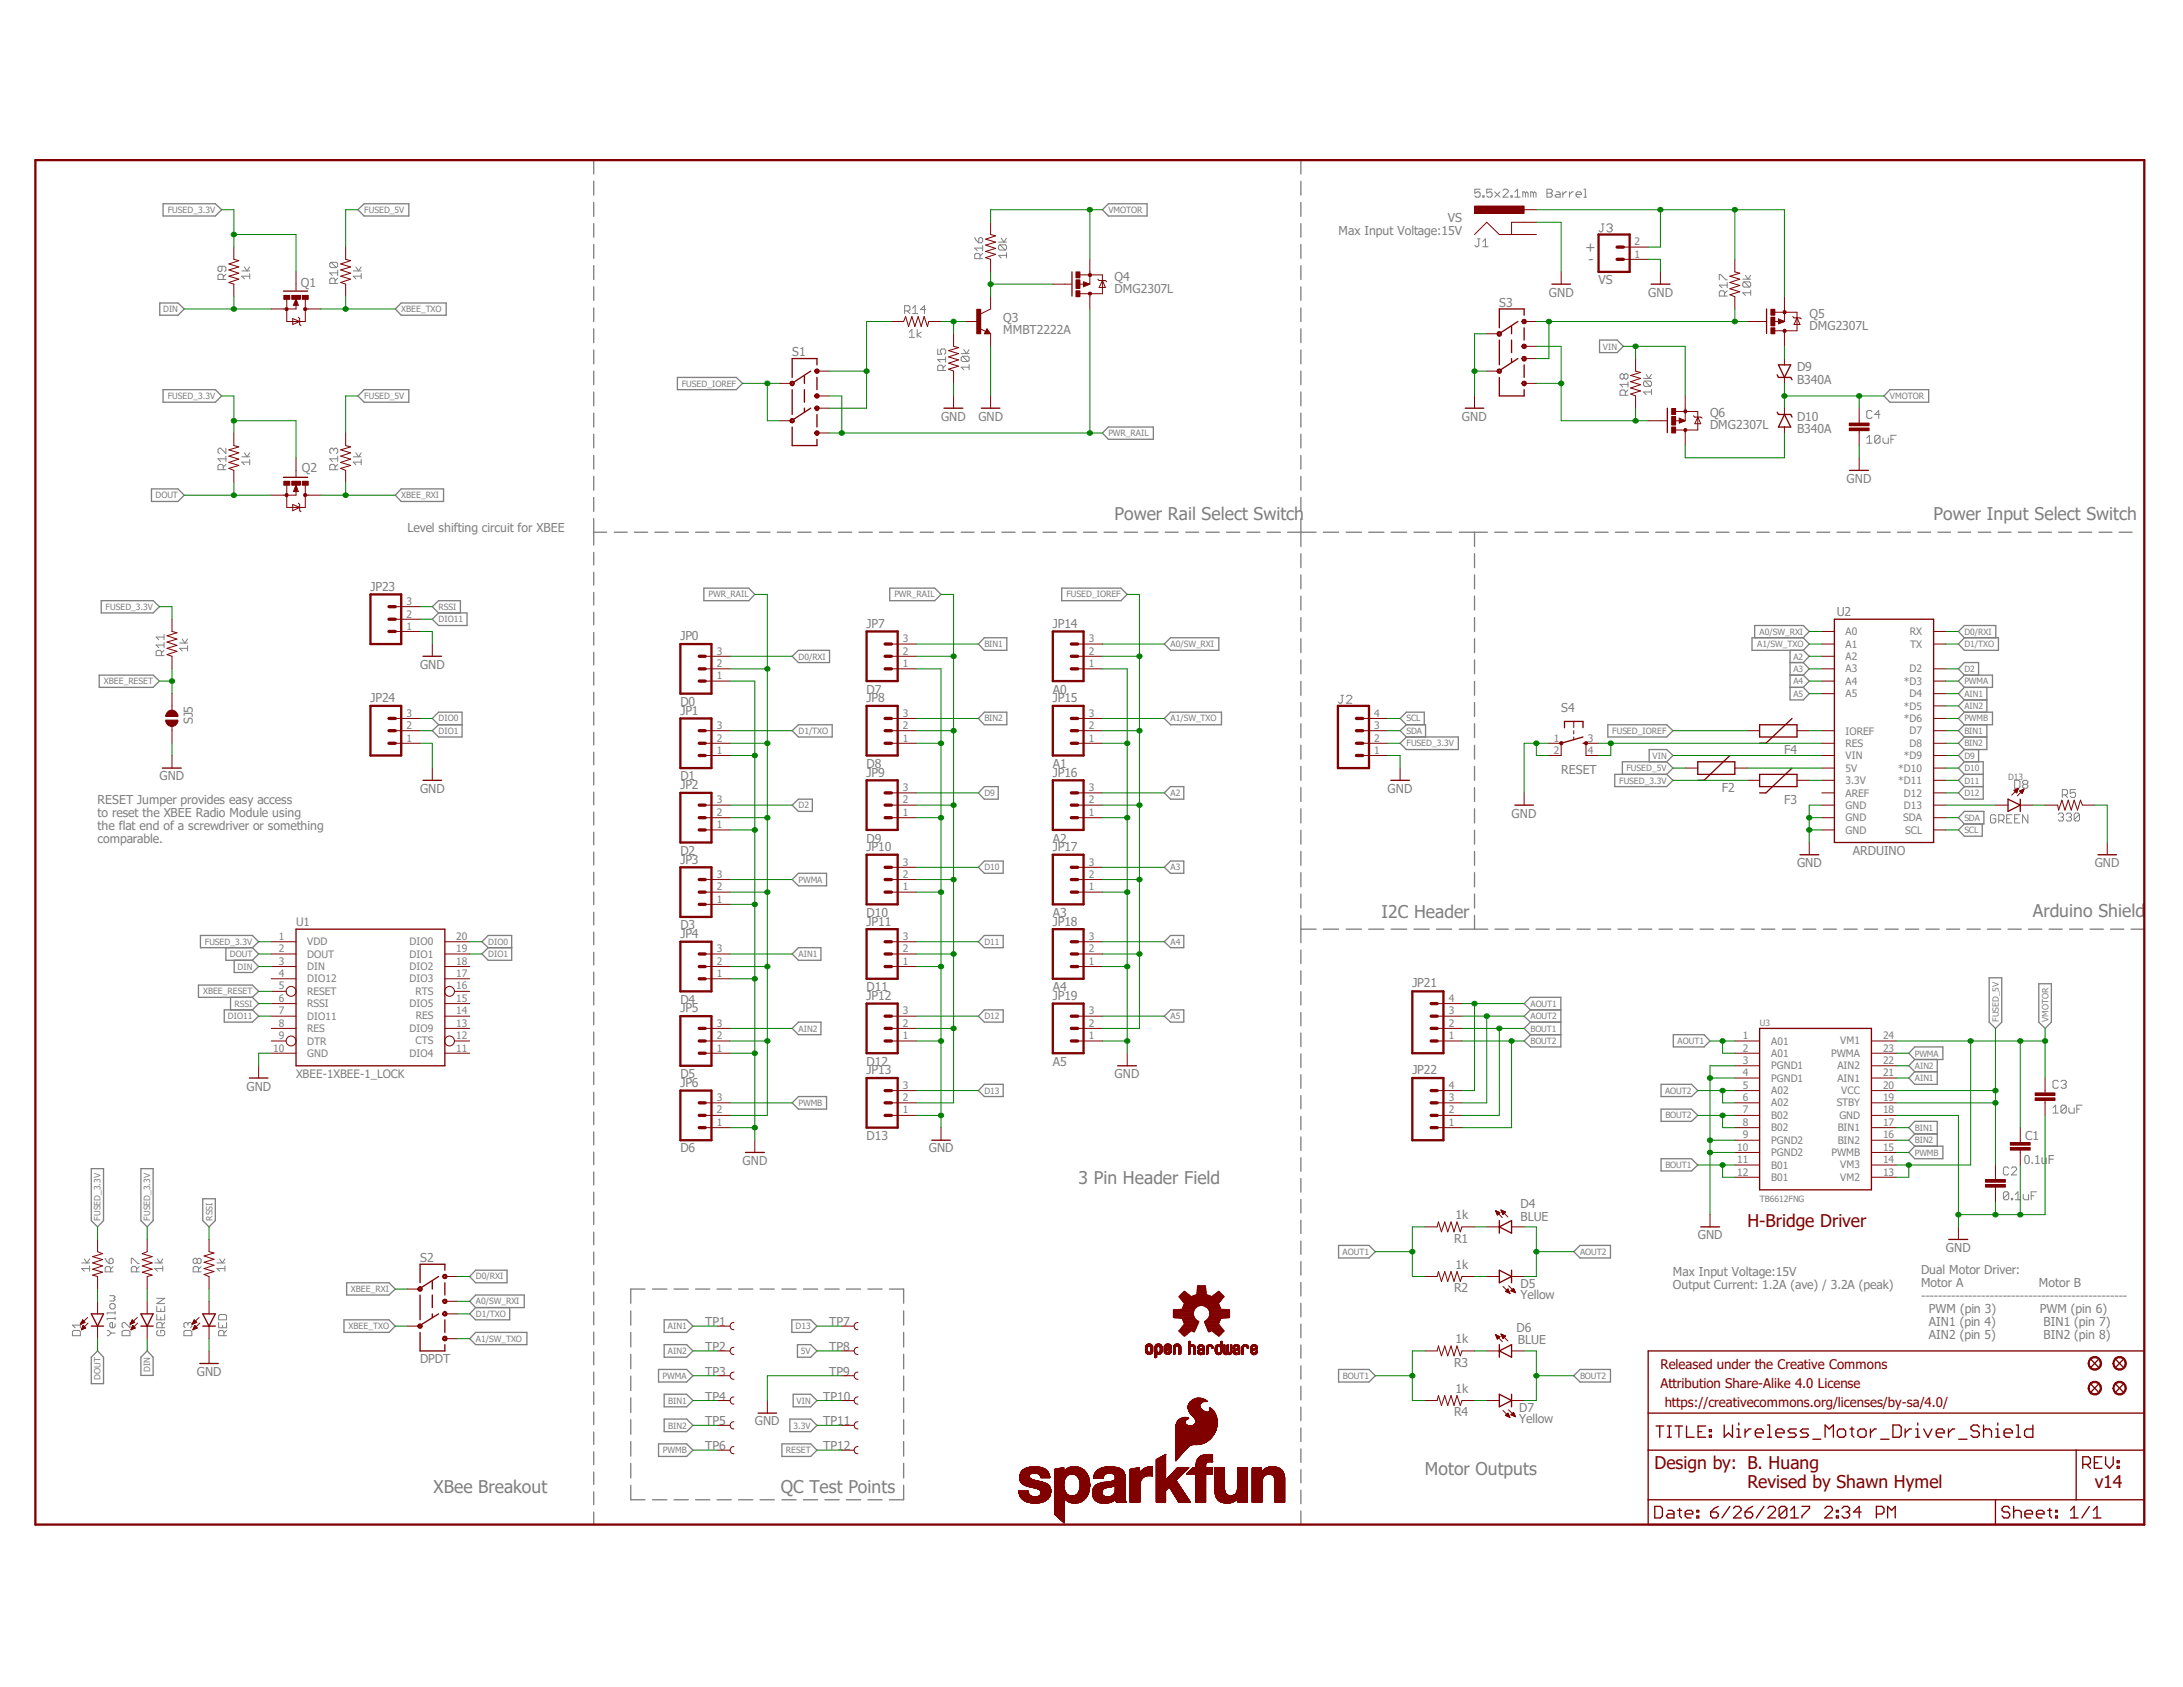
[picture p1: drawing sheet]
<svg xmlns="http://www.w3.org/2000/svg" width="279mm" height="216mm" viewBox="0 0 279 216" stroke-linecap="round" stroke-linejoin="round" font-family="sans-serif">
<defs><g id="words">
<g font-size="2.2" fill="#808080">
<text x="142.7" y="66.5">Power Rail Select Switch</text>
<text x="247.5" y="66.5">Power Input Select Switch</text>
<text x="176.8" y="117.5">I2C Header</text>
<text x="260.2" y="117.3">Arduino Shield</text>
<text x="138" y="151.5">3 Pin Header Field</text>
<text x="55.5" y="191.1">XBee Breakout</text>
<text x="99.9" y="191.1">QC Test Points</text>
<text x="182.4" y="188.8">Motor Outputs</text>
</g>
<g font-size="2.2" fill="#800000">
<text x="223.6" y="157">H-Bridge Driver</text>
<text x="211.8" y="188">Design by: B. Huang</text>
<text x="223.6" y="190.4">Revised by Shawn Hymel</text>
<text x="268.1" y="190.4">v14</text>
</g>
<g font-size="1.8" fill="#808080">
<text x="202.9" y="32.3">+</text>
<text x="203.3" y="33.8">-</text>
</g>
<g font-size="1.7" fill="#800000">
<text x="212.5" y="177.7">Attribution Share-Alike 4.0 License</text>
<text x="212.5" y="175.3">Released under the Creative Commons</text>
<text x="213.1" y="180">https://creativecommons.org/licenses/by-sa/4.0/</text>
</g>
<g font-size="1.6" fill="#808080">
<text x="185.3" y="28.4">VS</text>
<text x="142.7" y="35.9">Q4</text>
<text x="171.3" y="30.1">Max Input Voltage:15V</text>
<text x="38.5" y="36.7">Q1</text>
<text x="128.4" y="41.1">Q3</text>
<text x="142.7" y="37.5">DMG2307L</text>
<text x="191.9" y="39.2">S3</text>
<text x="198.2" y="38">GND</text>
<text x="204.6" y="36.4">VS</text>
<text x="210.9" y="38">GND</text>
<text x="231.6" y="40.6">Q5</text>
<text x="101.4" y="45.6">S1</text>
<text x="128.4" y="42.7">MMBT2222A</text>
<text x="230" y="47.5">D9</text>
<text x="231.6" y="42.2">DMG2307L</text>
<text x="120.4" y="53.8">GND</text>
<text x="125.2" y="53.8">GND</text>
<text x="187.1" y="53.8">GND</text>
<text x="218.9" y="53.3">Q6</text>
<text x="230" y="49.1">B340A</text>
<text x="230" y="53.8">D10</text>
<text x="218.9" y="54.9">DMG2307L</text>
<text x="230" y="55.5">B340A</text>
<text x="38.7" y="60.4">Q2</text>
<text x="236.3" y="61.8">GND</text>
<text x="52.2" y="68.1">Level shifting circuit for XBEE</text>
<text x="47.4" y="75.6">JP23</text>
<text x="87.1" y="82">JP0</text>
<text x="110.9" y="80.3">JP7</text>
<text x="134.7" y="80.3">JP14</text>
<text x="235.1" y="78.8">U2</text>
<text x="47.4" y="89.9">JP24</text>
<text x="53.8" y="85.6">GND</text>
<text x="110.9" y="89.9">JP8</text>
<text x="110.9" y="88.8">D7</text>
<text x="134.7" y="88.8">A0</text>
<text x="134.7" y="89.9">JP15</text>
<text x="24.7" y="92.7" transform="rotate(-90 24.7 92.7)">SJ5</text>
<text x="87.1" y="91.5">JP1</text>
<text x="87.1" y="90.3">D0</text>
<text x="199.8" y="91.1">S4</text>
<text x="20.4" y="99.9">GND</text>
<text x="53.8" y="101.5">GND</text>
<text x="87.1" y="101">JP2</text>
<text x="87.1" y="99.9">D1</text>
<text x="110.9" y="99.4">JP9</text>
<text x="110.9" y="98.3">D8</text>
<text x="134.7" y="98.3">A1</text>
<text x="134.7" y="99.4">JP16</text>
<text x="177.6" y="101.5">GND</text>
<text x="199.8" y="99.1">RESET</text>
<text x="220.4" y="101.3">F2</text>
<text x="228.3" y="96.5">F4</text>
<text x="12.5" y="102.9">RESET Jumper provides easy access</text>
<text x="12.5" y="104.5">to reset the XBEE Radio Module using</text>
<text x="12.5" y="106.2">the flat end of a screwdriver or something</text>
<text x="12.5" y="107.8">comparable.</text>
<text x="110.9" y="107.8">D9</text>
<text x="134.7" y="107.8">A2</text>
<text x="193.5" y="104.6">GND</text>
<text x="228.3" y="102.9">F3</text>
<text x="87.1" y="110.5">JP3</text>
<text x="87.1" y="109.4">D2</text>
<text x="110.9" y="108.9">JP10</text>
<text x="134.7" y="108.9">JP17</text>
<text x="230" y="111">GND</text>
<text x="237.2" y="109.4">ARDUINO</text>
<text x="268.1" y="111">GND</text>
<text x="87.1" y="118.9">D3</text>
<text x="110.9" y="118.4">JP11</text>
<text x="110.9" y="117.3">D10</text>
<text x="134.7" y="117.3">A3</text>
<text x="134.7" y="118.4">JP18</text>
<text x="87.1" y="120">JP4</text>
<text x="87.1" y="129.5">JP5</text>
<text x="87.1" y="128.4">D4</text>
<text x="110.9" y="128">JP12</text>
<text x="110.9" y="126.9">D11</text>
<text x="134.7" y="126.9">A4</text>
<text x="134.7" y="128">JP19</text>
<text x="180.8" y="126.4">JP21</text>
<text x="87.1" y="138">D5</text>
<text x="110.9" y="137.5">JP13</text>
<text x="110.9" y="136.4">D12</text>
<text x="134.7" y="136.4">A5</text>
<text x="142.7" y="138">GND</text>
<text x="180.8" y="137.5">JP22</text>
<text x="31.5" y="139.6">GND</text>
<text x="87.1" y="139.1">JP6</text>
<text x="87.1" y="147.5">D6</text>
<text x="95" y="149.1">GND</text>
<text x="110.9" y="145.9">D13</text>
<text x="118.9" y="147.5">GND</text>
<text x="259" y="149">0.1uF</text>
<text x="259.2" y="145.8">C1</text>
<text x="194.6" y="154.6">D4</text>
<text x="53.8" y="161.5">S2</text>
<text x="186.1" y="159">R1</text>
<text x="186.3" y="156">1k</text>
<text x="194.6" y="156.2">BLUE</text>
<text x="217.3" y="158.6">GND</text>
<text x="249" y="160.2">GND</text>
<text x="186.1" y="165.4">R2</text>
<text x="186.3" y="162.4">1k</text>
<text x="194.6" y="166.2">Yellow</text>
<text x="194.6" y="164.8">D5</text>
<text x="214.1" y="163.3">Max Input Voltage:15V</text>
<text x="214.1" y="165">Output Current: 1.2A (ave) / 3.2A (peak)</text>
<text x="245.9" y="163.1">Dual Motor Driver:</text>
<text x="245.9" y="164.7">Motor A</text>
<text x="245.9" y="166.4">------------------------------------------------</text>
<text x="261" y="164.7">Motor B</text>
<text x="90.3" y="169.7">TP1</text>
<text x="90.3" y="172.9">TP2</text>
<text x="106.1" y="169.7">TP7</text>
<text x="106.1" y="172.9">TP8</text>
<text x="186.3" y="171.9">1k</text>
<text x="194.1" y="170.5">D6</text>
<text x="194.3" y="172">BLUE</text>
<text x="246.9" y="168">PWM (pin 3)</text>
<text x="246.9" y="169.7">AIN1 (pin 4)</text>
<text x="246.9" y="171.3">AIN2 (pin 5)</text>
<text x="261.1" y="168">PWM (pin 6)</text>
<text x="261.6" y="169.7">BIN1 (pin 7)</text>
<text x="261.6" y="171.3">BIN2 (pin 8)</text>
<text x="25.2" y="176.1">GND</text>
<text x="53.8" y="174.5">DPDT</text>
<text x="90.3" y="176.1">TP3</text>
<text x="90.3" y="179.2">TP4</text>
<text x="105.4" y="179.2">TP10</text>
<text x="106.1" y="176.1">TP9</text>
<text x="186.1" y="174.9">R3</text>
<text x="186.3" y="178.3">1k</text>
<text x="90.3" y="182.4">TP5</text>
<text x="90.3" y="185.6">TP6</text>
<text x="96.6" y="182.4">GND</text>
<text x="105.4" y="182.4">TP11</text>
<text x="105.4" y="185.6">TP12</text>
<text x="186.1" y="181.3">R4</text>
<text x="194.4" y="182.1">Yellow</text>
<text x="194.4" y="180.7">D7</text>
</g>
<g font-size="1.5" fill="#808080">
<text x="37.9" y="118.4">U1</text>
<text x="37.9" y="138">XBEE-1XBEE-1_LOCK</text>
</g>
<g font-size="1.3" fill="#808080">
<text x="209.2" y="33">1</text>
<text x="209.2" y="31.4">2</text>
<text x="52" y="77.4">3</text>
<text x="52" y="80.6">1</text>
<text x="52" y="79">2</text>
<text x="91.7" y="83.8">3</text>
<text x="115.6" y="83.8">2</text>
<text x="115.6" y="82.2">3</text>
<text x="139.4" y="83.8">2</text>
<text x="139.4" y="82.2">3</text>
<text x="236.2" y="81.3">A0</text>
<text x="236.2" y="82.9">A1</text>
<text x="244.4" y="81.3">RX</text>
<text x="244.5" y="82.9">TX</text>
<text x="91.7" y="87">1</text>
<text x="91.7" y="85.4">2</text>
<text x="115.6" y="85.4">1</text>
<text x="139.4" y="85.4">1</text>
<text x="236.2" y="84.5">A2</text>
<text x="236.2" y="86.1">A3</text>
<text x="236.2" y="87.7">A4</text>
<text x="236.2" y="89.2">A5</text>
<text x="243.7" y="87.6">*D3</text>
<text x="244.4" y="86.1">D2</text>
<text x="244.4" y="89.2">D4</text>
<text x="52" y="94.9">1</text>
<text x="52" y="93.3">2</text>
<text x="52" y="91.7">3</text>
<text x="91.7" y="94.9">2</text>
<text x="91.7" y="93.3">3</text>
<text x="115.6" y="94.9">1</text>
<text x="115.6" y="93.3">2</text>
<text x="115.6" y="91.7">3</text>
<text x="139.4" y="94.9">1</text>
<text x="139.4" y="93.3">2</text>
<text x="139.4" y="91.7">3</text>
<text x="175.9" y="94.9">2</text>
<text x="175.9" y="93.3">3</text>
<text x="175.9" y="91.7">4</text>
<text x="198.9" y="94.9">1</text>
<text x="203.2" y="94.9">3</text>
<text x="236.2" y="95.6">RES</text>
<text x="236.2" y="94">IOREF</text>
<text x="243.7" y="90.8">*D5</text>
<text x="243.7" y="92.4">*D6</text>
<text x="244.4" y="94">D7</text>
<text x="244.4" y="95.6">D8</text>
<text x="91.7" y="96.5">1</text>
<text x="115.6" y="101.3">3</text>
<text x="139.4" y="101.3">3</text>
<text x="175.9" y="96.5">1</text>
<text x="198.9" y="96.5">2</text>
<text x="203.2" y="96.5">4</text>
<text x="236.2" y="97.2">VIN</text>
<text x="236.2" y="101.9">AREF</text>
<text x="236.2" y="98.8">5V</text>
<text x="236.2" y="100.4">3.3V</text>
<text x="243" y="98.8">*D10</text>
<text x="243" y="100.3">*D11</text>
<text x="243.7" y="97.2">*D9</text>
<text x="243.7" y="101.9">D12</text>
<text x="91.7" y="106">1</text>
<text x="91.7" y="104.4">2</text>
<text x="91.7" y="102.8">3</text>
<text x="115.6" y="104.4">1</text>
<text x="115.6" y="102.8">2</text>
<text x="139.4" y="104.4">1</text>
<text x="139.4" y="102.8">2</text>
<text x="236.2" y="103.5">GND</text>
<text x="236.2" y="105.1">GND</text>
<text x="236.2" y="106.7">GND</text>
<text x="243.6" y="105.1">SDA</text>
<text x="243.7" y="103.5">D13</text>
<text x="243.8" y="106.7">SCL</text>
<text x="91.7" y="114">2</text>
<text x="91.7" y="112.4">3</text>
<text x="115.6" y="114">1</text>
<text x="115.6" y="112.4">2</text>
<text x="115.6" y="110.8">3</text>
<text x="139.4" y="114">1</text>
<text x="139.4" y="112.4">2</text>
<text x="139.4" y="110.8">3</text>
<text x="91.7" y="115.5">1</text>
<text x="35.7" y="123.4">3</text>
<text x="35.7" y="125.1">4</text>
<text x="35.7" y="121.9">2</text>
<text x="35.7" y="120.3">1</text>
<text x="39.3" y="121">VDD</text>
<text x="39.3" y="124.2">DIN</text>
<text x="39.3" y="125.7">DIO12</text>
<text x="39.3" y="122.6">DOUT</text>
<text x="52.4" y="120.9">DIO0</text>
<text x="52.4" y="122.6">DIO1</text>
<text x="52.4" y="124.1">DIO2</text>
<text x="52.4" y="125.7">DIO3</text>
<text x="58.4" y="120.3">20</text>
<text x="58.4" y="121.9">19</text>
<text x="58.4" y="123.4">18</text>
<text x="58.4" y="125.1">17</text>
<text x="91.7" y="125.1">1</text>
<text x="91.7" y="123.4">2</text>
<text x="91.7" y="121.9">3</text>
<text x="115.6" y="123.4">1</text>
<text x="115.6" y="121.9">2</text>
<text x="115.6" y="120.3">3</text>
<text x="139.4" y="123.4">1</text>
<text x="139.4" y="121.9">2</text>
<text x="139.4" y="120.3">3</text>
<text x="35.7" y="129.8">7</text>
<text x="35.7" y="131.4">8</text>
<text x="35.7" y="126.6">5</text>
<text x="35.7" y="128.2">6</text>
<text x="39.3" y="130.5">DIO11</text>
<text x="39.3" y="127.3">RESET</text>
<text x="39.3" y="128.9">RSSI</text>
<text x="52.4" y="128.9">DIO5</text>
<text x="53.2" y="127.3">RTS</text>
<text x="53.2" y="130.5">RES</text>
<text x="58.4" y="128.2">15</text>
<text x="58.4" y="131.4">13</text>
<text x="58.4" y="129.8">14</text>
<text x="58.4" y="126.6">16</text>
<text x="91.7" y="131.4">3</text>
<text x="115.6" y="131.4">2</text>
<text x="115.6" y="129.8">3</text>
<text x="139.4" y="131.4">2</text>
<text x="139.4" y="129.8">3</text>
<text x="185.4" y="131.4">2</text>
<text x="185.4" y="129.8">3</text>
<text x="185.4" y="128.2">4</text>
<text x="35" y="134.6">10</text>
<text x="35.7" y="133">9</text>
<text x="39.3" y="133.7">DTR</text>
<text x="39.3" y="135.3">GND</text>
<text x="39.3" y="132.1">RES</text>
<text x="52.4" y="135.3">DIO4</text>
<text x="52.4" y="132.1">DIO9</text>
<text x="53.2" y="133.6">CTS</text>
<text x="58.4" y="133">12</text>
<text x="58.4" y="134.6">11</text>
<text x="91.7" y="134.6">1</text>
<text x="91.7" y="133">2</text>
<text x="115.6" y="133">1</text>
<text x="139.4" y="133">1</text>
<text x="185.4" y="133">1</text>
<text x="223.1" y="133">1</text>
<text x="223.1" y="134.6">2</text>
<text x="223.1" y="136.1">3</text>
<text x="223.1" y="137.8">4</text>
<text x="226.7" y="133.7">A01</text>
<text x="226.7" y="135.3">A01</text>
<text x="226.7" y="136.9">PGND1</text>
<text x="234.4" y="135.3">PWMA</text>
<text x="235.2" y="136.8">AIN2</text>
<text x="235.5" y="133.6">VM1</text>
<text x="241" y="137.8">21</text>
<text x="241" y="136.1">22</text>
<text x="241" y="134.6">23</text>
<text x="241" y="133">24</text>
<text x="91.7" y="142.5">2</text>
<text x="91.7" y="140.9">3</text>
<text x="115.6" y="142.5">1</text>
<text x="115.6" y="140.9">2</text>
<text x="115.6" y="139.3">3</text>
<text x="185.4" y="142.5">2</text>
<text x="185.4" y="140.9">3</text>
<text x="185.4" y="139.3">4</text>
<text x="223.1" y="139.3">5</text>
<text x="223.1" y="140.9">6</text>
<text x="223.1" y="142.5">7</text>
<text x="226.7" y="140">A02</text>
<text x="226.7" y="141.6">A02</text>
<text x="226.7" y="138.4">PGND1</text>
<text x="226.7" y="143.2">B02</text>
<text x="235.1" y="141.6">STBY</text>
<text x="235.2" y="138.4">AIN1</text>
<text x="235.4" y="143.2">GND</text>
<text x="235.7" y="140">VCC</text>
<text x="241" y="142.5">18</text>
<text x="241" y="140.9">19</text>
<text x="241" y="139.3">20</text>
<text x="91.7" y="144.1">1</text>
<text x="185.4" y="144.1">1</text>
<text x="222.3" y="147.3">10</text>
<text x="222.3" y="148.8">11</text>
<text x="223.1" y="144.1">8</text>
<text x="223.1" y="145.7">9</text>
<text x="226.7" y="144.8">B02</text>
<text x="226.7" y="146.4">PGND2</text>
<text x="226.7" y="148">PGND2</text>
<text x="226.7" y="149.6">B01</text>
<text x="234.4" y="148">PWMB</text>
<text x="235.2" y="146.3">BIN2</text>
<text x="235.2" y="144.8">BIN1</text>
<text x="235.5" y="149.5">VM3</text>
<text x="241" y="148.8">14</text>
<text x="241" y="147.3">15</text>
<text x="241" y="145.7">16</text>
<text x="241" y="144.1">17</text>
<text x="222.3" y="150.5">12</text>
<text x="226.7" y="151.1">B01</text>
<text x="235.5" y="151.1">VM2</text>
<text x="241" y="150.5">13</text>
</g>
<g font-size="1.1" fill="#808080">
<text x="21.5" y="27.3">FUSED_3.3V</text>
<text x="46.6" y="27.3">FUSED_5V</text>
<text x="141.9" y="27.3">VMOTOR</text>
<text x="20.9" y="40">DIN</text>
<text x="51.4" y="40">XBEE_TXO</text>
<text x="205.1" y="44.7">VIN</text>
<text x="21.5" y="51.1">FUSED_3.3V</text>
<text x="46.6" y="51.1">FUSED_5V</text>
<text x="87.2" y="49.5">FUSED_IOREF</text>
<text x="241.9" y="51.1">VMOTOR</text>
<text x="141.9" y="55.8">PWR_RAIL</text>
<text x="19.9" y="63.8">DOUT</text>
<text x="51.4" y="63.8">XBEE_RXI</text>
<text x="90.7" y="76.5">PWR_RAIL</text>
<text x="114.5" y="76.5">PWR_RAIL</text>
<text x="136.5" y="76.5">FUSED_IOREF</text>
<text x="13.5" y="78.1">FUSED_3.3V</text>
<text x="56.1" y="78.1">RSSI</text>
<text x="56.1" y="79.6">DIO11</text>
<text x="126" y="82.8">BIN1</text>
<text x="149.8" y="82.8">A0/SW_RXI</text>
<text x="224.9" y="82.8">A1/SW_TXO</text>
<text x="225.2" y="81.2">A0/SW_RXI</text>
<text x="251.4" y="81.2">D0/RXI</text>
<text x="251.4" y="82.8">D1/TXO</text>
<text x="13.3" y="87.6">XBEE_RESET</text>
<text x="102.2" y="84.4">D0/RXI</text>
<text x="229.5" y="89.2">A5</text>
<text x="229.5" y="87.6">A4</text>
<text x="229.5" y="84.4">A2</text>
<text x="229.5" y="86">A3</text>
<text x="251.4" y="89.2">AIN1</text>
<text x="251.4" y="87.6">PWMA</text>
<text x="251.4" y="86">D2</text>
<text x="56.1" y="92.3">DIO0</text>
<text x="56.1" y="93.9">DIO1</text>
<text x="102.2" y="93.9">D1/TXO</text>
<text x="126" y="92.3">BIN2</text>
<text x="149.8" y="92.3">A1/SW_TXO</text>
<text x="180" y="93.9">SDA</text>
<text x="180" y="92.3">SCL</text>
<text x="180" y="95.5">FUSED_3.3V</text>
<text x="206.3" y="93.9">FUSED_IOREF</text>
<text x="251.4" y="90.8">AIN2</text>
<text x="251.4" y="92.3">PWMB</text>
<text x="251.4" y="93.9">BIN1</text>
<text x="251.4" y="95.5">BIN2</text>
<text x="126" y="101.9">D9</text>
<text x="149.8" y="101.9">A2</text>
<text x="207.2" y="100.3">FUSED_3.3V</text>
<text x="208.2" y="98.7">FUSED_5V</text>
<text x="211.5" y="97.1">VIN</text>
<text x="251.4" y="101.9">D12</text>
<text x="251.4" y="98.7">D10</text>
<text x="251.4" y="100.3">D11</text>
<text x="251.4" y="97.1">D9</text>
<text x="257" y="99.9">D13</text>
<text x="102.2" y="103.5">D2</text>
<text x="251.4" y="105">SDA</text>
<text x="251.4" y="106.6">SCL</text>
<text x="102.2" y="113">PWMA</text>
<text x="126" y="111.4">D10</text>
<text x="149.8" y="111.4">A3</text>
<text x="26.2" y="120.9">FUSED_3.3V</text>
<text x="29.4" y="122.5">DOUT</text>
<text x="30.4" y="124.1">DIN</text>
<text x="62.5" y="120.9">DIO0</text>
<text x="62.5" y="122.5">DIO1</text>
<text x="102.2" y="122.5">AIN1</text>
<text x="126" y="120.9">D11</text>
<text x="149.8" y="120.9">A4</text>
<text x="26" y="127.3">XBEE_RESET</text>
<text x="29.2" y="130.4">DIO11</text>
<text x="30" y="128.9">RSSI</text>
<text x="126" y="130.4">D12</text>
<text x="149.8" y="130.4">A5</text>
<text x="195.9" y="128.9">AOUT1</text>
<text x="195.9" y="130.4">AOUT2</text>
<text x="225.3" y="131.3">U3</text>
<text x="255.8" y="130.8" transform="rotate(-90 255.8 130.8)">FUSED_5V</text>
<text x="262.2" y="130.8" transform="rotate(-90 262.2 130.8)">VMOTOR</text>
<text x="102.2" y="132">AIN2</text>
<text x="195.9" y="133.6">BOUT2</text>
<text x="195.9" y="132">BOUT1</text>
<text x="214.7" y="133.6">AOUT1</text>
<text x="245.1" y="136.8">AIN2</text>
<text x="245.1" y="135.2">PWMA</text>
<text x="102.2" y="141.6">PWMB</text>
<text x="126" y="140">D13</text>
<text x="213.1" y="140">AOUT2</text>
<text x="213.1" y="143.1">BOUT2</text>
<text x="245.1" y="138.4">AIN1</text>
<text x="213.1" y="149.5">BOUT1</text>
<text x="245.1" y="147.9">PWMB</text>
<text x="245.1" y="144.7">BIN1</text>
<text x="245.1" y="146.3">BIN2</text>
<text x="225.3" y="153.8">TB6612FNG</text>
<text x="12.9" y="156.2" transform="rotate(-90 12.9 156.2)">FUSED_3.3V</text>
<text x="19.2" y="156.2" transform="rotate(-90 19.2 156.2)">FUSED_3.3V</text>
<text x="27.2" y="156.2" transform="rotate(-90 27.2 156.2)">RSSI</text>
<text x="171.8" y="160.6">AOUT1</text>
<text x="202.2" y="160.6">AOUT2</text>
<text x="44.9" y="165.4">XBEE_RXI</text>
<text x="60.9" y="166.9">A0/SW_RXI</text>
<text x="60.9" y="163.7">D0/RXI</text>
<text x="44.6" y="170.1">XBEE_TXO</text>
<text x="60.9" y="171.7">A1/SW_TXO</text>
<text x="60.9" y="168.5">D1/TXO</text>
<text x="85.5" y="173.3">AIN2</text>
<text x="85.5" y="170.1">AIN1</text>
<text x="101.8" y="170.1">D13</text>
<text x="102.5" y="173.3">5V</text>
<text x="12.9" y="176.6" transform="rotate(-90 12.9 176.6)">DOUT</text>
<text x="19.2" y="175.6" transform="rotate(-90 19.2 175.6)">DIN</text>
<text x="84.8" y="176.5">PWMA</text>
<text x="85.5" y="179.7">BIN1</text>
<text x="101.9" y="179.7">VIN</text>
<text x="171.9" y="176.5">BOUT1</text>
<text x="202.2" y="176.4">BOUT2</text>
<text x="85.5" y="182.8">BIN2</text>
<text x="101.6" y="182.8">3.3V</text>
<text x="84.8" y="186">PWMB</text>
<text x="100.6" y="186">RESET</text>
</g>
</g></defs>
<path d="M4.2 20.4l271 175.1M275.2 20.4l-271 175.1" fill="none" stroke="#fff" stroke-width=".13"/>
<g fill="none" stroke="#808080" stroke-width=".17">
<path d="M20.4 38.8h2.4l.8 .7-.8 .8h-2.4zM20.9 26.1h6.7l.8 .7-.8 .8h-6.7zM45.8 26.8l.8-.7h5.7v1.5h-5.7zM50.6 39.5l.8-.7h5.7v1.5h-5.7zM76 20.5v1.8M76 23.2v1.8M76 25.9v1.8M76 28.6v1.8M76 31.3v1.8M76 34v1.8M76 36.7v1.7M76 39.4v1.7"/>
<path d="M141.9 26.1h4.9v1.5h-4.9l-.8-.8zM166.5 20.5v1.8M166.5 23.2v1.8M166.5 25.9v1.8M166.5 28.6v1.8M166.5 31.3v1.8M166.5 34v1.8M166.5 36.7v1.7M166.5 39.4v1.7M20.9 49.9h6.7l.8 .8-.8 .8h-6.7zM45.8 50.7l.8-.8h5.7v1.6h-5.7zM76 42.1v1.8"/>
<path d="M76 44.8v1.8M76 47.5v1.7M76 50.2v1.7M76 52.9v1.8M76 55.6v1.7M76 58.3v1.7M86.7 48.3h7.5l.8 .8-.8 .8h-7.5zM141.9 54.7h5.7v1.5h-5.7l-.8-.8zM166.5 42.1v1.8M166.5 44.8v1.8M166.5 47.5v1.7M166.5 50.2v1.7"/>
<path d="M166.5 52.9v1.8M166.5 55.6v1.7M166.5 58.3v1.7M204.7 43.5h2.3l.8 .8-.8 .8h-2.3zM241.9 49.9h4.9v1.6h-4.9l-.8-.8zM13 76.9h6.6l.8 .7-.8 .8h-6.6zM19.4 62.6h3.4l.8 .8-.8 .8h-3.4zM51.4 62.6h5.4v1.6h-5.4l-.8-.8zM56.1 78.4l-.8-.8 .8-.7h2.8v1.5M56.1 78.4h3.7v1.7h-3.7l-.8-.9zM76 68.1h1.6M76 61v1.7"/>
<path d="M76 63.7v1.7M76 66.4v3.4M76 70.7v1.6M76 73.2v1.7M76 75.8v1.6M76 78.4v1.6M78.6 68.1h1.7M81.2 68.1h1.7M83.8 68.1h1.7M86.4 68.1h1.7M89 68.1h1.7M90.1 75.3h5.7l.8 .8-.8 .8h-5.7z"/>
<path d="M91.7 68.1h1.6M94.3 68.1h1.6M96.9 68.1h1.7M99.5 68.1h1.7M102.1 68.1h1.7M104.7 68.1h1.7M107.3 68.1h1.7M109.9 68.1h1.7M112.6 68.1h1.6M113.9 75.3h5.7l.8 .8-.8 .8h-5.7zM115.2 68.1h1.6M117.8 68.1h1.7"/>
<path d="M120.4 68.1h1.7M123 68.1h1.7M125.6 68.1h1.7M128.2 68.1h1.7M130.9 68.1h1.6M133.5 68.1h1.6M135.9 75.3h7.6l.8 .8-.8 .8h-7.6zM136.1 68.1h1.7M138.7 68.1h1.7M141.3 68.1h1.7M143.9 68.1h1.7M146.5 68.1h1.7"/>
<path d="M149.1 68.1h1.7M151.8 68.1h1.6M154.3 68.1h1.7M157 68.1h1.7M159.6 68.1h1.6M162.2 68.1h1.7M164.8 68.1h3.6M166.5 61v1.7M166.5 63.7v1.7M166.5 66.4v3.5M166.5 70.9v1.7M166.5 73.6v1.8"/>
<path d="M166.5 76.3v1.8M166.5 79v1.8M169.4 68.1h1.9M172.3 68.1h1.9M175.2 68.1h1.9M178.1 68.1h1.9M181 68.1h1.9M183.9 68.1h1.9M186.8 68.1h3.6M188.7 68.1v1.8M188.7 70.9v1.7M188.7 73.6v1.8"/>
<path d="M188.7 76.3v1.8M188.7 79v1.8M191.3 68.1h1.6M193.9 68.1h1.6M196.5 68.1h1.6M199 68.1h1.7M201.6 68.1h1.6M204.2 68.1h1.6M206.8 68.1h1.6M209.3 68.1h1.7M211.9 68.1h1.7M214.5 68.1h1.7"/>
<path d="M217.1 68.1h1.6M219.7 68.1h1.6M222.2 68.1h1.7M224.8 68.1h1.6M227.4 68.1h1.6M230 68.1h1.6M232.5 68.1h1.7M235.1 68.1h1.7M237.7 68.1h1.7M240.3 68.1h1.6M242.9 68.1h1.6M245.4 68.1h1.7"/>
<path d="M248 68.1h1.6M250.6 68.1h1.6M253.2 68.1h1.6M255.7 68.1h1.7M258.3 68.1h1.7M260.9 68.1h1.7M263.5 68.1h1.6M266.1 68.1h1.6M268.6 68.1h1.7M271.2 68.1h1.7M12.7 86.4h6.9l.8 .8-.8 .8h-6.9zM55.3 91.9l.8-.8h3v3.2h-3l-.8-.8 .8-.7z"/>
<path d="M56.1 92.8h3M76 80.9v1.6M76 83.5v1.6M76 86v1.7M76 88.6v1.6M76 91.1v1.7M76 93.7v1.6M76 96.3v1.6M76 98.8v1.7M101.4 93.5l.8-.7h4.3v1.5h-4.3zM101.4 84l.8-.8h4v1.6h-4zM126 91.1h2.9v1.7h-2.9l-.8-.9z"/>
<path d="M126 81.6h2.9v1.6h-2.9l-.8-.8zM149 91.9l.8-.8h6.5v1.7h-6.5zM149 82.4l.8-.8h6.2v1.6h-6.2zM166.5 81.7v1.8M166.5 84.5v1.7M166.5 87.2v1.8M166.5 89.9v1.8M166.5 92.6v1.8M166.5 95.4v1.8M166.5 98.1v1.8M179.2 95.1l.8-.8h6.6v1.6h-6.6zM180 92.8l-.8-.9 .8-.8h2.3v1.7"/>
<path d="M180 92.8h2.5v1.5M180 92.8l-.8 .7 .8 .8M188.7 81.7v1.8M188.7 84.5v1.7M188.7 87.2v1.8M188.7 89.9v1.8M188.7 92.6v1.8M188.7 95.4v1.8M188.7 98.1v1.8M205.8 92.8h7.5l.8 .7-.8 .8h-7.5zM206.7 99.1h6.6l.8 .8-.8 .8h-6.6zM211.1 97.5v-1.6h2.2l.8 .8-.8 .8"/>
<path d="M213.3 97.5h-5.7v1.6M213.3 97.5l.8 .8-.8 .8M224.6 81.6v-1.5h6.2l.8 .7-.8 .8M229.1 86.4h1.7M229.1 88h1.7M229.1 84.8h1.7M229.1 83.2v6.4h1.7l.8-.8-.8-.8M230.8 86.4l.8 .8-.8 .8M230.8 83.2l.8 .8-.8 .8M230.8 81.6h-6.6v1.6h6.6M230.8 84.8l.8 .8-.8 .8M230.8 81.6l.8 .8-.8 .8"/>
<path d="M251.4 97.5h2.4v4.8h-2.4l-.7-.8 .7-.8M251.4 86.4l-.7 .8 .7 .8M251.4 86.4h3.6v1.6h-3.6M251.4 91.1h3.6v1.7h-3.6M251.4 91.1l-.7 .8 .7 .9M251.4 97.5l-.7 .8 .7 .8M251.4 99.1h2.4M251.4 86.4l-.7-.8 .7-.8h1.8v1.6M251.4 89.6h2.9M251.4 81.6h4.4v1.6h-4.4l-.7-.8zM251.4 92.8l-.7 .7 .7 .8M251.4 94.3h2.9"/>
<path d="M251.4 94.3l-.7 .8 .7 .8M251.4 89.6l-.7 .7 .7 .8M251.4 88l-.7 .8 .7 .8M251.4 99.1l-.7 .8 .7 .8M251.4 81.6l-.7-.8 .7-.7h4v1.5M251.4 95.9l-.7 .8 .7 .8M253.2 95.9v1.6M254.3 92.8v3.1h-2.9M254.3 88v3.1M25.7 119.7h6.6l.8 .8-.8 .8h-6.6zM76 101.4v1.6M76 103.9v1.7"/>
<path d="M76 106.5v1.6M76 109.1v1.6M76 111.6v1.6M76 114.2v1.6M76 116.8v1.6M76 119.3v1.6M101.4 103l.8-.7h1.8v1.5h-1.8zM101.4 112.6l.8-.8h3.6v1.6h-3.6zM126 100.7h1.8v1.6h-1.8l-.8-.8zM126 110.2h2.4v1.6h-2.4l-.8-.8zM126 119.7h2.4v1.6h-2.4l-.8-.8zM149 101.5l.8-.8h1.7v1.6h-1.7z"/>
<path d="M149 111l.8-.8h1.7v1.6h-1.7zM166.5 100.8v1.8M166.5 103.5v1.8M166.5 106.3v1.7M166.5 109v1.7M166.5 111.7v1.8M166.5 114.4v1.8M166.5 117.1v3.5M166.5 118.9h1.9M169.4 118.9h1.9M172.3 118.9h1.9M175.2 118.9h1.9"/>
<path d="M178.1 118.9h1.9M181 118.9h1.9M183.9 118.9h1.9M186.8 118.9h3.6M188.7 100.8v1.8M188.7 103.5v1.8M188.7 106.3v1.7M188.7 109v1.7M188.7 111.7v1.8M188.7 114.4v1.8M188.7 117.1v1.8M191.3 118.9h1.7"/>
<path d="M194 118.9h1.7M196.6 118.9h1.7M199.2 118.9h1.7M201.8 118.9h1.7M204.5 118.9h1.7M207.1 118.9h1.7M209.7 118.9h1.7M212.3 118.9h1.7M215 118.9h1.7M217.6 118.9h1.7M220.2 118.9h1.7M222.8 118.9h1.7"/>
<path d="M225.5 118.9h1.7M228.1 118.9h1.7M230.8 118.9h1.6M233.4 118.9h1.6M236 118.9h1.7M238.6 118.9h1.7M241.3 118.9h1.7M243.9 118.9h1.7M246.5 118.9h1.7M249.1 118.9h1.7M251.4 100.7h2.4M251.4 103.8h2.5v1.7h-2.5l-.7-.9z"/>
<path d="M251.4 105.5l-.7 .7 .7 .8h2.3v-1.5M251.8 118.9h1.6M254.4 118.9h1.7M257 118.9h1.7M259.6 118.9h1.7M262.3 118.9h1.6M264.9 118.9h1.7M267.5 118.9h1.7M270.1 118.9h1.7M272.8 118.9h1.6M25.4 126.1h6.9l.8 .8-.8 .7h-6.9zM28.7 129.2h3.6l.8 .8-.8 .8h-3.6z"/>
<path d="M28.9 121.3v1.6h3.4M29.5 127.6v1.6M30 122.9v1.6h2.3l.8-.8-.8-.8M32.3 127.6l.8 .8-.8 .8M32.3 121.3l.8 .8-.8 .8M61.7 120.5l.8-.8h3v3.2h-3l-.8-.8 .8-.8zM62.5 121.3h3M76 121.9v1.6M76 124.4v1.6M76 127v1.6M76 129.5v1.6M76 132.1v1.6"/>
<path d="M76 134.7v1.6M76 137.2v1.6M76 139.8v1.6M102.2 130.8h2.9v1.6h-2.9l-.8-.8zM102.2 121.3h2.9v1.6h-2.9l-.8-.8zM126 129.2h2.4v1.6h-2.4l-.8-.8zM126 138.8h2.4v1.5h-2.4l-.8-.7zM149 130l.8-.8h1.7v1.6h-1.7zM149 120.5l.8-.8h1.7v1.6h-1.7zM166.5 121.6v1.7M166.5 124.2v1.8M166.5 126.9v1.7"/>
<path d="M166.5 129.6v1.7M166.5 132.2v1.7M166.5 134.9v1.7M166.5 137.5v1.8M195.9 129.2h3.9M195.9 130.8h3.9M195.9 129.2l-.8-.8 .8-.8h3.9v6.4h-3.9l-.8-.8 .8-.8M195.9 132.4h3.9M195.9 129.2l-.8 .8 .8 .8M195.9 130.8l-.8 .8 .8 .8M212.6 138.8h3.9l.8 .8-.8 .7h-3.9zM214.2 132.4h3.9l.8 .8-.8 .8h-3.9z"/>
<path d="M245.1 134h3.6v1.6h-3.6l-.8-.8zM245.1 135.6l-.8 .8 .8 .8M245.1 137.2h2.8M247.9 135.6v3.2h-2.8l-.8-.8 .8-.8M254.6 125.1h1.6v5.7l-.8 .8-.8-.8zM260.9 125.9h1.7v4.9l-.9 .8-.8-.8zM11.7 149.6h1.6v6.6l-.8 .8-.8-.8zM18 149.6h1.6v6.6l-.8 .8-.8-.8zM26 153.4h1.6v2.8l-.8 .8-.8-.8zM76 142.3v1.6M76 144.9v1.6M76 147.4v1.7"/>
<path d="M76 150v1.6M76 152.6v1.6M76 155.1v1.6M76 157.7v1.6M102.2 140.3h3.6v1.6h-3.6l-.8-.8zM166.5 140.2v1.7M166.5 142.9v1.7M166.5 145.5v1.7M166.5 148.2v1.7M166.5 150.8v1.8M166.5 153.5v1.7M166.5 156.2v1.7"/>
<path d="M166.5 158.8v1.7M171.3 159.4h3.9l.8 .8-.8 .8h-3.9zM212.6 148.3h3.9l.8 .8-.8 .8h-3.9zM212.6 141.9h3.9l.8 .8-.8 .8h-3.9zM245.1 146.7h3.6v1.6h-3.6l-.8-.8zM245.1 145.1l-.8-.8 .8-.8h2.8v3.2M245.1 145.1h2.8M245.1 145.1l-.8 .8 .8 .8M12.5 172.9l.8 .8v3.4h-1.6v-3.4zM18.8 172.9l.8 .8v2.3h-1.6v-2.3zM44 168.9h5.8l.8 .8-.8 .8h-5.8zM44.4 164.2h5.4l.8 .8-.8 .7h-5.4z"/>
<path d="M60.9 170.5h6.5v1.6h-6.5l-.8-.8zM60.9 167.3l-.8 .8 .8 .8h4.3v-1.6M60.9 165.7h6.2v1.6h-6.2l-.8-.8zM60.9 162.6h4v1.6h-4l-.8-.8zM76 160.2v1.6M76 162.8v1.6M76 165.4v1.6M76 167.9v1.6M76 170.5v1.6M76 173v1.7M76 175.6v1.6M76 178.1v1.6"/>
<path d="M80.7 167.8v1.8M80.7 170.5v1.9M80.7 173.3v1.9M80.7 176.1v1.9M80.7 178.9v1.9M82.5 165h-1.8v1.8M83.5 165h1.8M84.3 175.3h3.6l.8 .8-.8 .8h-3.6zM85 168.9h2.9l.8 .8-.8 .8h-2.9zM85 178.4h2.9l.8 .8-.8 .8h-2.9zM85 172.1h2.9l.8 .8-.8 .8h-2.9zM86.3 165h1.8"/>
<path d="M89 165h1.8M91.8 165h1.8M94.5 165h1.9M97.3 165h1.8M100.1 165h1.8M101.3 168.9h2.5l.8 .8-.8 .8h-2.5zM101.5 178.4h2.3l.8 .8-.8 .8h-2.3zM102.1 172.1h1.7l.8 .8-.8 .8h-1.7zM102.8 165h1.8M105.6 165h1.8M108.3 165h1.9M111.1 165h1.8"/>
<path d="M113.8 165h1.9v1.8M115.7 167.8v1.8M115.7 170.5v1.9M115.7 173.3v1.9M115.7 176.1v1.9M115.7 178.9v1.9M166.5 161.5v1.7M166.5 164.1v1.8M166.5 166.8v1.7M166.5 169.5v1.7M166.5 172.1v1.7M166.5 174.8v1.7"/>
<path d="M166.5 177.4v1.8M171.3 175.3h3.9l.8 .8-.8 .8h-3.9zM201.4 176.1l.8-.8h3.9v1.6h-3.9zM201.4 160.2l.8-.8h3.9v1.6h-3.9zM76 180.7v1.6M76 183.3v1.6M76 185.8v1.7M76 188.4v1.6M76 190.9v1.7M76 193.5v1.6M80.7 190.1v1.8h1.8M80.7 181.7v1.9"/>
<path d="M80.7 184.5v1.9M80.7 187.3v1.8M83.5 191.9h1.8M84.3 184.8h3.6l.8 .8-.8 .8h-3.6zM85 181.6h2.9l.8 .8-.8 .8h-2.9zM86.3 191.9h1.8M89 191.9h1.8M91.8 191.9h1.8M94.5 191.9h1.9M97.3 191.9h1.8M100.1 191.9h1.8M100.1 184.8h3.7l.8 .8-.8 .8h-3.7z"/>
<path d="M101.1 181.6h2.7l.8 .8-.8 .8h-2.7zM102.8 191.9h1.8M105.6 191.9h1.8M108.3 191.9h1.9M111.1 191.9h1.8M115.7 181.7v1.9M115.7 184.5v1.9M115.7 187.3v1.8M115.7 190.1v1.8h-1.9M166.5 180.1v1.7M166.5 182.8v1.7M166.5 185.4v1.8"/>
<path d="M166.5 188.1v1.7M166.5 190.7v1.7M166.5 193.4v1.7"/>
</g>
<g fill="none" stroke="#808080" stroke-width=".13">
<path d="M28.4 34.1v.5l-.2 .2h-.1l-.2-.2v-.4l.2-.1h.6l.2 .1v.4l-.2 .2M28.6 35.8v-.5l-.2-.2h-.3l-.2 .2v.5h1M28.9 35.1l-.3 .3M30.9 34.7h1.1M31.3 34.2l.3 .5 .4-.5M32 35.3h-1.1l.4 .4M32 35v.7M42.4 33.6l-.2 .1v.4l.2 .1h.7M42.4 33.6h.7l.1 .1v.4l-.1 .1M42.4 33.6l.7 .6M42.9 36.3v-.5l-.2-.2h-.3l-.2 .2v.5h1M43.2 35.6l-.3 .3"/>
<path d="M43.2 34.9h-1l.3 .4M43.2 34.6v.7M45.2 34.7h1M45.6 34.2l.3 .5 .3-.5M46.2 35.3h-1l.4 .4M46.2 35v.7M115.8 39.8h.5l.2-.2v-.3l-.2-.2h-.5v1M116.1 39.8l.4 .3M116.8 39.5l.3-.4v1M118.5 39.6h-.7l.5-.5v1M124.8 30.4l.1 .3 .4 .4M125.4 33.1v-.5l-.1-.2h-.4l-.1 .2v.5h1"/>
<path d="M125.4 30.4h.2l.2 .2v.3l-.2 .2h-.3v-.5zM125.8 32.4l-.4 .4M125.8 31.7h-1l.3 .4M125.8 31.4v.7M127.8 31h1M128 31.3h.7l.1 .2v.3l-.1 .2M128 31.3l-.2 .2v.3l.2 .2h.7M128 31.3l.7 .7M128.1 30.5l.4 .5 .3-.5M128.8 32.7h-1l.3 .3M128.8 32.3v.7M189.1 30.6h.3"/>
<path d="M189.3 30.6v.8l-.2 .2h-.2l-.1-.2M189.4 24.2h-.6v.5l.3-.1h.2l.1 .1v.4l-.1 .1h-.4l-.1-.1M189.8 25.1h.1v.1h-.1zM189.8 31.6h.7M189.8 30.9l.3-.3v1M191 24.2h-.7v.5l.3-.1h.2l.2 .1v.4l-.2 .1h-.3l-.2-.1M191.3 24.6l.7 .6M192 24.6l-.7 .6M192.4 24.4l.1-.2h.4l.1 .2v.2l-.6 .6h.6M193.4 25.1h.1v.1h-.1zM193.9 25.2h.7M193.9 24.6l.3-.4v1"/>
<path d="M195.2 24.7l-.1-.1h-.2v.6M195.2 24.7v.5M195.2 24.7l.2-.1 .2 .1v.5M196.3 24.7l-.2-.1h-.2v.6M196.3 24.7v.5M196.3 24.7l.1-.1 .2 .1v.5M198 24.2h.5l.2 .2v.2l-.2 .1 .2 .2v.2l-.2 .1h-.5zM198 24.7h.5M199.2 24.6h.3l.2 .1v.5h-.5l-.2-.1 .2-.2h.5M200 24.6v.6M200.5 24.6h-.1l-.4 .3M200.9 24.6v.6"/>
<path d="M201.4 24.6h-.2l-.3 .3M201.7 24.9h.7v-.2l-.2-.1h-.3l-.2 .1v.4l.2 .1h.3M202.7 24.2h.2v1M202.7 25.2h.4M205 28.7h.3M205.1 28.7v.8l-.1 .2h-.2l-.2-.2M205.7 28.8l.1-.1h.4l.1 .1v.2l-.1 .2M206 29.2h.2M206.2 29.2l.1 .1v.2l-.1 .2h-.4l-.1-.2M220 35.8v-.7h.2l.7 .7h.2M220.7 37.9v-.5l-.1-.2h-.4l-.2 .2v.5h1.1M221.1 37.2l-.4 .3"/>
<path d="M221.1 36.5h-1.1l.4 .3M221.1 36.2v.6M223.1 35.7h1M223.2 36.1h.7l.2 .1v.4l-.2 .1M223.2 36.1l-.1 .1v.4l.1 .1h.7M223.2 36.1l.7 .6M223.4 35.2l.3 .5 .4-.5M224.1 37.5h-1l.3 .3M224.1 37.1v.7M28.9 57.4v.6l-.7-.6h-.1l-.2 .1v.4l.2 .1M28.9 58.4v.7M28.9 59.4l-.3 .4"/>
<path d="M28.9 58.7h-1l.3 .4M30.9 58.5h1.1M31.3 58l.3 .5 .4-.5M32 58.8v.7M32 59.1h-1.1l.4 .4M42.7 57.5l-.2-.1h-.1l-.2 .1v.4l.2 .1M42.7 57.5l.2-.1h.2l.1 .1v.4l-.1 .1M42.7 57.5v.2M43.2 58.4v.7M43.2 58.7h-1l.3 .4M43.2 59.4l-.3 .4M45.2 58.5h1"/>
<path d="M45.6 58l.3 .5 .3-.5M46.2 58.8v.7M46.2 59.1h-1l.4 .4M116.4 42.5l.3-.3v1M116.4 43.2h.7M116.8 40.1h.7M117.4 42.2v1M117.9 42.5l-.5 .3 .5 .4M120 44.7v.6h.5l-.1-.3v-.2l.1-.1h.4l.1 .1v.4l-.1 .1M120.7 47.4v-.5l-.2-.2h-.3l-.2 .2v.5h1M121 46.7l-.3 .4M121 46h-1l.4 .4"/>
<path d="M121 45.7v.7M123 45.3h1M123.2 45.6h.7l.1 .2v.3l-.1 .2M123.2 45.6l-.2 .2v.3l.2 .2h.7M123.2 45.6l.7 .7M123.4 44.7l.3 .6 .3-.6M124 47h-1l.4 .3M124 46.7v.6M207.9 48l-.2-.2h-.2l-.2 .2v.3l.2 .2h.2l.2-.2M207.9 48l.1-.2h.2l.2 .2v.3l-.2 .2h-.2l-.1-.2M207.9 48v.3M208 50.6v-.5l-.1-.2h-.4l-.2 .2v.5h1.1"/>
<path d="M208.4 49.9l-.4 .3M208.4 49.2h-1.1l.4 .3M208.4 48.9v.6M210.4 48.4h1M210.5 48.8l.7 .6M210.5 48.8l-.1 .1v.4l.1 .1h.7M210.5 48.8h.7l.2 .1v.4l-.2 .1M210.7 47.9l.3 .5 .4-.5M211.4 50.2h-1l.3 .3M211.4 49.8v.7M238.9 56l.4-.3v1M238.9 56.7h.7"/>
<path d="M239.6 52.7l-.2-.2h-.3l-.2 .2v.7l.2 .2h.3l.2-.2M240.6 55.9v.7l-.1 .1h-.4l-.2-.1M240.6 55.9l-.1-.2h-.4l-.2 .2v.7M240.6 55.9l-.7 .7M240.6 53h-.7l.6-.5v1.1M241 56v.6l.2 .1h.5v-.7M242 56.2h.4M242.7 55.7h-.7v1M28.6 60.1v-.5l-.2-.2h-.3l-.2 .2v.5h1M42.9 60.1v-.5l-.2-.2h-.3l-.2 .2v.5h1M20.7 83.9v-.5l-.2-.2h-.3l-.2 .2v.5h1M21 83.2l-.3 .4"/>
<path d="M21 82.5h-1l.3 .4M21 81.2v.7M21 82.2v.7M21 81.5h-1l.3 .4M23 82.3h1M23.3 81.8l.4 .5 .3-.5M24 83h-1l.3 .3M24 82.6v.7M171.6 89h.4M171.8 89v.8l-.2 .2h-.2l-.1-.2M172.3 89.2l.2-.2h.3l.2 .2v.1l-.7 .7h.7M257.9 99.9h.5l.1 .1v.7l-.1 .2h-.5z"/>
<path d="M255.4 104.4l-.1-.1h-.4l-.1 .1v.8l.1 .1h.4l.1-.1v-.4h-.3M255.8 105h.5l.2-.2v-.4l-.2-.1h-.5v1M256.2 105l.3 .3M256.8 104.8h.4M257.5 104.3h-.7v1h.7M257.9 104.8h.3M258.5 104.3h-.6v1h.6M259 100.4l-.1-.2v-.2l.1-.1h.4l.1 .1v.2l-.1 .2M259 100.4l-.1 .1v.2l.1 .2h.4l.1-.2v-.2l-.1-.1M259 100.4h.4M259.5 104.3v1l-.6-1v1M263.4 104.2l.2-.1h.3l.2 .1v.2l-.2 .2"/>
<path d="M263.8 104.6h.1M263.9 104.6l.2 .1v.2l-.2 .2h-.3l-.2-.2M263.9 101.7h.6l.1-.1v-.4l-.1-.2h-.6v1.1M264.3 101.7l.3 .4M264.5 104.2l.1-.1h.4l.1 .1v.2l-.1 .2M264.8 104.6h.2M265 104.6l.1 .1v.2l-.1 .2h-.4l-.1-.2M265.6 101h-.6v.6l.5-.2 .1 .2v.3l-.1 .2h-.4l-.1-.2M266.1 104.2l-.1-.1h-.4l-.1 .1v.7M266.1 104.2v.7l-.1 .2h-.4l-.1-.2M266.1 104.2l-.6 .7M263.4 138.4l-.1-.1h-.4l-.1 .1v.7l.1 .2h.4l.1-.2"/>
<path d="M263.8 138.4l.1-.1h.4l.2 .1v.2l-.2 .2M264.1 138.8h.2M264.3 138.8l.2 .1v.2l-.2 .2h-.4l-.1-.2M257.1 149.5l-.2-.1h-.3l-.2 .1v.7l.2 .2h.3l.2-.2M257.1 152.7l-.2-.2h-.3l-.2 .2v.7M257.1 152.7v.7l-.2 .1h-.3l-.2-.1M257.1 152.7l-.7 .7M257.4 153.4h.2v.1h-.2zM257.4 149.5l.2-.1h.3l.2 .1v.2l-.7 .7h.7M257.9 153.5h.7M257.9 152.9l.4-.4v1M259 152.9v.5l.1 .1h.5v-.6"/>
<path d="M260 153h.3M260.6 152.5h-.6v1M262.8 141.8l.3-.4v1.1M262.8 142.5h.6M264.5 141.6v.7l-.2 .2h-.4l-.1-.2M264.5 141.6l-.2-.2h-.4l-.1 .2v.7M264.5 141.6l-.7 .7M264.8 141.8v.5l.2 .2h.5v-.7M265.8 141.9h.3M266.5 141.4h-.7v1.1M9.3 170.4l.1-.1h.7l.2 .1v.5h-1zM10.3 169.2v.7"/>
<path d="M10.3 169.6h-1l.3 .3M10.5 161.6h1M10.8 161.1l.3 .5 .4-.5M11.5 162.3h-1l.3 .4M11.5 162v.7M13.5 161l.1 .4 .4 .3M13.7 170.3h.2l.3 .3M14 161.2l.1-.2h.2l.2 .2v.3l-.2 .2h-.3zM14.1 167l.1-.2h.4l.1 .2v.3l-.1 .2h-.4l-.1-.2zM14.1 165.8h.5l.1 .2-.1 .2 .1 .1-.1 .2h-.5M14.1 162.8v-.5l-.1-.2h-.4l-.1 .2v.5h1M14.2 170.6l-.3 .3h-.2"/>
<path d="M14.2 170.6h.5M14.5 162.1l-.4 .3M14.7 169.4v.4l-.1 .1h-.4l-.1-.1v-.4l.1-.2h.2v.7M14.7 167.9v.3M14.7 168.6v.3M14.7 168h-1v.2M14.7 168.7h-1v.2M15.6 170.4l.2-.1h.7l.1 .1v.5h-1zM16.6 169.2v.7l-.6-.7h-.2l-.2 .2v.4l.2 .1M16.8 161.7v-.7h.2l.7 .7h.1M17.5 162.8v-.5l-.2-.2h-.3l-.2 .2v.5h1M17.8 162.1l-.3 .3"/>
<path d="M19.8 161.6h1M20.1 167.2v.7h1v-.7M20.1 168.2v.7h1v-.7M20.1 166.2h1l-1 .6h1M20.2 161.1l.3 .5 .3-.5M20.2 170.3l-.1 .1v.4l.1 .1h.7l.2-.1v-.4l-.2-.1h-.3v.3M20.6 167.5v.4M20.6 168.6v.3M20.7 169.9v-.5l-.1-.2h-.4l-.1 .2v.5h1M20.8 162.3h-1l.4 .4M20.8 162v.7M21.1 169.2l-.4 .4"/>
<path d="M23.5 170.4l.2-.1h.7l.2 .1v.5h-1.1zM24 169.4l-.1-.2h-.2l-.2 .2v.4l.2 .1M24 169.4l.2-.2h.2l.2 .2v.4l-.2 .1M24 169.4v.2M25.2 161.2l-.1-.2h-.2l-.2 .2v.3l.2 .2h.2l.1-.2M25.2 161.2l.2-.2h.2l.1 .2v.3l-.1 .2h-.2l-.2-.2M25.2 161.2v.3M25.4 162.8v-.5l-.2-.2h-.3l-.2 .2v.5h1M25.7 162.1l-.3 .3M27.8 161.6h1M28 169.2v.7h1v-.7M28.1 161.1l.3 .5 .4-.5"/>
<path d="M28.2 168.2h.6l.2 .2v.5h-1v-.5zM28.5 169.6v.3M28.7 170.9v-.5l-.2-.1h-.3l-.2 .1v.5h1M28.8 162.3h-1l.3 .4M28.8 162v.7M29 170.3l-.3 .3"/>
</g>
<g fill="none" stroke="#800000" stroke-width=".3">
<path d="M87.1 82.4h4v6.4h-4zM87.1 91.9h4v6.4h-4zM110.9 80.8h4v6.4h-4zM110.9 90.3h4v6.4h-4zM110.9 99.9h4v6.3h-4zM134.7 80.8h4v6.4h-4zM134.7 90.3h4v6.4h-4zM134.7 99.9h4v6.3h-4zM87.1 101.5h4v6.3h-4zM87.1 111h4v6.3h-4zM110.9 109.4h4v6.3h-4zM110.9 118.9h4v6.4h-4z"/>
<path d="M134.7 109.4h4v6.3h-4zM134.7 118.9h4v6.4h-4zM87.1 120.5h4v6.4h-4zM87.1 130h4v6.4h-4zM87.1 139.6h4v6.3h-4zM110.9 128.4h4v6.4h-4zM110.9 138h4v6.3h-4zM134.7 128.4h4v6.4h-4zM180.8 126.9h3.9v7.9h-3.9z"/>
</g>
<g fill="none" stroke="#800000" stroke-width=".42">
<path d="M89.5 84h.8M89.5 85.6h.8M89.5 87.2h.8M89.5 93.5h.8M89.5 95.1h.8M89.5 96.7h.8M113.3 84h.8M113.3 85.6h.8M113.3 93.5h.8M113.3 95.1h.8M113.3 82.4h.8M113.3 91.9h.8"/>
<path d="M137.1 84h.8M137.1 85.6h.8M137.1 93.5h.8M137.1 95.1h.8M137.1 82.4h.8M137.1 91.9h.8M89.5 103h.8M89.5 104.6h.8M89.5 106.2h.8M89.5 112.6h.8M89.5 114.2h.8M89.5 115.7h.8"/>
<path d="M113.3 103h.8M113.3 104.6h.8M113.3 112.6h.8M113.3 114.2h.8M113.3 101.5h.8M113.3 111h.8M137.1 103h.8M137.1 104.6h.8M137.1 112.6h.8M137.1 114.2h.8M137.1 101.5h.8M137.1 111h.8"/>
<path d="M89.5 131.6h.8M89.5 133.2h.8M89.5 122.1h.8M89.5 123.7h.8M89.5 125.3h.8M89.5 134.8h.8M113.3 130h.8M113.3 131.6h.8M113.3 133.2h.8M113.3 122.1h.8M113.3 123.7h.8M113.3 120.5h.8"/>
<path d="M113.3 139.6h.8M137.1 130h.8M137.1 131.6h.8M137.1 133.2h.8M137.1 122.1h.8M137.1 123.7h.8M137.1 120.5h.8M183.2 130h.7M183.2 131.6h.7M183.2 133.2h.7M183.2 128.4h.7M89.5 141.1h.8"/>
<path d="M89.5 142.7h.8M89.5 144.3h.8M113.3 141.1h.8M113.3 142.7h.8"/>
</g>
<g fill="none" stroke="#800000" stroke-width=".13">
<path d="M90.3 85.6h3.1M90.3 87.2h3.1M90.3 93.5h3.1M90.3 95.1h3.1M90.3 96.7h3.1M90.3 84h3.1M114.1 82.4h3.2M114.1 85.6h3.2M114.1 91.9h3.2M114.1 93.5h3.2M114.1 95.1h3.2M114.1 84h3.2"/>
<path d="M137.9 82.4h3.2M137.9 85.6h3.2M137.9 91.9h3.2M137.9 93.5h3.2M137.9 95.1h3.2M137.9 84h3.2M199.8 95.1v1.6M201.4 92.3v.8M201.4 93.5v.4M201.4 94.3v.4M203 95.1v1.6M233.2 80.8h1.6"/>
<path d="M233.2 82.4h1.6M233.2 85.6h1.6M233.2 87.2h1.6M233.2 88.8h1.6M233.2 93.5h1.6M233.2 95.1h1.6M233.2 96.7h1.6M233.2 98.3h1.6M233.2 99.9h1.6M233.2 84h1.6M247.5 80.8h1.5M247.5 82.4h1.5"/>
<path d="M247.5 85.6h1.5M247.5 87.2h1.5M247.5 88.8h1.5M247.5 90.3h1.5M247.5 91.9h1.5M247.5 93.5h1.5M247.5 95.1h1.5M247.5 96.7h1.5M247.5 98.3h1.5M247.5 99.9h1.5M90.3 103h3.1M90.3 104.6h3.1"/>
<path d="M90.3 106.2h3.1M90.3 115.7h3.1M90.3 114.2h3.1M90.3 112.6h3.1M114.1 101.5h3.2M114.1 103h3.2M114.1 104.6h3.2M114.1 114.2h3.2M114.1 112.6h3.2M114.1 111h3.2M137.9 101.5h3.2M137.9 103h3.2"/>
<path d="M137.9 104.6h3.2M137.9 114.2h3.2M137.9 112.6h3.2M137.9 111h3.2M231.6 107.8v1.6M233.2 101.5h1.6M233.2 103h1.6M233.2 104.6h1.6M233.2 106.2h1.6M247.5 101.5h1.5M247.5 103h1.5M247.5 104.6h1.5"/>
<path d="M247.5 106.2h1.5M255.4 103h1.6M257.8 101.1l.5-.2-.2 .6zM257.8 101.2h.4M257.9 101.2h.3M257.9 101.1h.3M257.9 101.3h.3M257.9 101.3h.2M258 101.3h.1M258 101h.3M258 101.4h.1M258.1 101.4h.1"/>
<path d="M258.1 101h.2M258.2 101h.1M258.3 100.9l-.8 .9M258.3 100.9h.1M258.5 101.2l.5-.2-.2 .6zM258.5 101.3h.5M258.5 101.2h.5M258.6 103h1.6M258.6 101.3h.3M258.7 101.4h.2M258.7 101.2h.3M258.7 101.1h.3"/>
<path d="M258.8 101.5h.1M258.9 101h.1M259 101h.1M259 101l-.8 .9M261.7 103h1.7l.1 .7 .4-1.3 .4 1.3 .4-1.3 .4 1.3 .4-1.3 .4 1.3 .4-1.3 .2 .6h1.6M269.7 107.8v1.6M90.3 133.2h3.1M90.3 131.6h3.1M90.3 125.3h3.1M90.3 123.7h3.1M90.3 122.1h3.1M90.3 134.8h3.1"/>
<path d="M114.1 133.2h3.2M114.1 131.6h3.2M114.1 130h3.2M114.1 123.7h3.2M114.1 122.1h3.2M114.1 139.6h3.2M114.1 120.5h3.2M137.9 133.2h3.2M137.9 131.6h3.2M137.9 130h3.2M137.9 123.7h3.2M137.9 122.1h3.2"/>
<path d="M137.9 120.5h3.2M144.3 134.8v1.6M183.9 133.2h3.2M183.9 131.6h3.2M183.9 130h3.2M183.9 128.4h3.2M222 133.2h3.2M222 134.8h3.2M222 136.4h3.2M222 138h3.2M222 139.6h3.2M239.5 133.2h3.2"/>
<path d="M239.5 134.8h3.2M239.5 136.4h3.2M239.5 138h3.2M239.5 139.6h3.2M90.3 141.1h3.1M90.3 142.7h3.1M90.3 144.3h3.1M96.6 145.9v1.6M114.1 141.1h3.2M114.1 142.7h3.2M120.4 144.3v1.6M182.4 157h1.5l.2-.6 .4 1.2 .4-1.2 .4 1.2 .4-1.2 .4 1.2 .4-1.2 .4 1.2 .2-.6h1.6"/>
<path d="M190.3 157h1.6M191.4 154.9l.9 .9M191.4 155h.2M191.4 155h.1M191.4 154.9l.6 .3-.4 .3M191.4 154.9l.2 .6M191.5 155.1h.3M191.5 155.1h.2M191.5 155.2h.4M191.6 155.3h.3M191.6 155.2h.3M191.6 155.4h.2"/>
<path d="M191.6 155.5h.1M191.6 155.4h.1M192.1 154.9l.9 .8M192.1 154.9l.6 .2M192.1 154.9l.3 .5 .3-.3M192.2 155h.2M192.2 154.9h.1M192.2 155.1h.4M192.2 155.2h.4M192.2 155.1h.5M192.3 155.2h.2M192.3 155.2h.3"/>
<path d="M192.3 155.4h.1M192.3 155.3h.2M192.4 155.4h.1M193.5 157h1.6M218.9 155.4v1.6M222 141.1h3.2M222 142.7h3.2M222 144.3h3.2M222 145.9h3.2M222 147.5h3.2M222 149.1h3.2M222 150.7h3.2"/>
<path d="M239.5 141.1h3.2M239.5 142.7h3.2M239.5 144.3h3.2M239.5 145.9h3.2M239.5 147.5h3.2M239.5 149.1h3.2M239.5 150.7h3.2M250.7 157v1.6M254.1 151.6h2.6v.3h-2.6zM254.1 151h2.6v.3h-2.6zM255.4 149.1v1.9M255.4 151.9v1.9"/>
<path d="M257.3 146.9h2.5v.3h-2.5zM257.3 146.2h2.5v.4h-2.5zM258.6 144.3v1.9M258.6 147.2v1.9M182.4 163.4h1.5l.2-.7 .4 1.3 .4-1.3 .4 1.3 .4-1.3 .4 1.3 .4-1.3 .4 1.3 .2-.6h1.6M182.4 179.2h1.5l.2-.6 .4 1.3 .4-1.3 .4 1.3 .4-1.3 .4 1.3 .4-1.3 .4 1.3 .2-.7h1.6M182.4 172.9h1.5l.2-.6 .4 1.2 .4-1.2 .4 1.2 .4-1.2 .4 1.2 .4-1.2 .4 1.2 .2-.6h1.6M190.3 163.4h1.6M190.3 179.2h1.6M190.3 172.9h1.6M191.4 170.8l.9 .9M191.4 170.9h.1"/>
<path d="M191.4 170.8l.6 .3M191.4 170.8l.2 .6M191.5 171h.2M191.5 170.9h.1M191.5 171.1h.4M191.5 171.1h.5M191.5 171h.4M191.6 171.2h.2M191.6 171.2h.3M191.6 171.3h.1M191.6 171.4h.1M192 171.1l-.4 .3"/>
<path d="M192.1 170.7l.9 .9M192.1 170.7l.6 .3-.3 .3zM192.2 170.8h.1M192.2 170.9h.3M192.2 170.9h.2M192.2 171h.5M192.3 171.1h.3M192.3 171.2h.1M192.3 171.2h.2M192.4 164.6l.9 .9M192.4 171.2h.1M192.7 165.3l.6 .2"/>
<path d="M192.7 165.3h.4M192.7 165.3h.5M192.7 165.2h.4M192.8 165.1h.3M192.9 165.4h.3M192.9 165.1h.1M193 165h.1M193 165l-.3 .3M193 165l.3 .5M193 165.4h.2M193.1 164.5l.9 .9M193.1 165.4h.1"/>
<path d="M193.2 165.5h.1M193.4 165.2l.3-.3 .3 .5zM193.4 165.2h.4M193.4 165.1h.4M193.5 163.4h1.6M193.5 179.2h1.6M193.5 172.9h1.6M193.5 165.1h.3M193.5 165.3h.4M193.6 165h.2M193.7 165.3h.2M193.7 164.9h.1"/>
<path d="M193.8 165.4h.1M193.9 165.4h.1M192.4 180.5l.9 .9M192.7 181.1l.6 .3M192.7 181.1l.3-.3 .3 .6M192.7 181.1h.4M192.8 181.2h.4M192.8 181h.3M192.9 181h.2M192.9 180.9h.1M193 181.3h.2M193 180.9h.1"/>
<path d="M193.1 180.4l.9 .9M193.2 181.4h.1M193.4 181.1h.4M193.4 181.1l.6 .2M193.5 181h.3M193.5 181.1h.4M193.5 180.9h.3M193.6 180.9h.2M193.6 181.1h.3M193.6 180.8h.2M193.7 180.8h.1M193.7 181.2h.2"/>
<path d="M193.7 180.8l-.3 .3M193.7 180.8l.3 .5M193.8 181.3h.1"/>
</g>
<g fill="none" stroke="#800000" stroke-width=".17">
<path d="M234.8 79.2h12.7v28.6h-12.7zM200.2 93.1v-.8h2.4v.8M202.6 95.1h.4M202.6 94.3l-2.8 .8M230.4 109.4h2.4M257 102.3l1.6 .7-1.6 .8zM258.6 102.3v1.5M268.5 109.4h2.4M143 136.4h2.5M225.2 131.6h14.3v20.7h-14.3zM95.4 147.5h2.4M119.3 145.9h2.3"/>
<path d="M191.9 157l1.6-.8v1.6zM191.9 156.2v1.6M217.7 157h2.4M249.4 158.6h2.4M191.9 162.6l1.6 .8-1.6 .8zM191.9 172.9l1.6-.8v1.6zM191.9 172.1v1.6M191.9 178.4l1.6 .8-1.6 .8zM193.5 162.6v1.6M193.5 178.4v1.6"/>
</g>
<path d="M254.1 151.8h2.6M254.1 151.1h2.6M257.3 147h2.5M257.3 146.4h2.5" fill="none" stroke="#800000" stroke-width=".34"/>
<path d="M199.7 95h.3v.2l-.2 .1-.1-.1-.1-.1z" fill-rule="evenodd" fill="#800000"/>
<path d="M199.7 95h.3v.2l-.2 .1-.1-.1-.1-.1z" fill="none" stroke="#800000" stroke-width=".13"/>
<path d="M202.9 95h.3v.2l-.2 .1-.1-.1-.1-.1z" fill-rule="evenodd" fill="#800000"/>
<path d="M198.2 95.1h1.6M198.2 96.7h1.6M202.9 95h.3v.2l-.2 .1-.1-.1-.1-.1zM203 95.1h1.6M203 96.7h1.6M215.7 98.3h1.6M222 98.3h1.6M195.1 101.5v1.5" fill="none" stroke="#800000" stroke-width=".13"/>
<path d="M217.3 97.5h4.7v1.6h-4.7zM221.4 96.7l-3.3 3.2h-.8M193.9 103h2.4M270.8 174l.9 1M271.7 174l-.9 1" fill="none" stroke="#800000" stroke-width=".17"/>
<path d="M270.7 173.8a.88 .88 0 0 1 1.4 .2 .88 .88 0 0 1-.5 1.3 .88 .88 0 0 1-1.2-.8h.2a.71 .71 0 0 1 .9-.7 .71 .71 0 0 1 .3 1.1 .71 .71 0 0 1-1.2-.1v-.3h-.2l.1-.4z" fill-rule="evenodd" fill="#800000"/>
<path d="M270.7 173.8a.88 .88 0 0 1 1.4 .2 .88 .88 0 0 1-.5 1.3 .88 .88 0 0 1-1.2-.8h.2a.71 .71 0 0 1 .9-.7 .71 .71 0 0 1 .3 1.1 .71 .71 0 0 1-1.2-.1v-.3h-.2l.1-.4z" fill="none" stroke="#800000" stroke-width=".13"/>
<path d="M267.6 174l1 1M268.6 174l-1 1" fill="none" stroke="#800000" stroke-width=".17"/>
<path d="M267.5 173.8a.88 .88 0 0 1 1.4 .2 .88 .88 0 0 1-.5 1.3 .88 .88 0 0 1-1.1-.8h.1a.71 .71 0 0 1 .9-.7 .71 .71 0 0 1 .3 1.1 .71 .71 0 0 1-1.1-.1l-.1-.3h-.1v-.4z" fill-rule="evenodd" fill="#800000"/>
<g fill="none" stroke="#800000" stroke-width=".13">
<path d="M34.7 133.2h1.9M34.7 123.7h3.2M34.7 120.5h3.2M34.7 122.1h3.2M34.7 125.3h3.2M34.7 134.8h3.2M34.7 128.4h3.2M34.7 131.6h3.2M34.7 130h3.2M34.7 126.9h1.9M56.9 123.7h3.2M56.9 120.5h3.2"/>
<path d="M56.9 122.1h3.2M56.9 125.3h3.2M56.9 134.8h3.2M56.9 128.4h3.2M56.9 131.6h3.2M56.9 130h3.2M58.2 133.2h1.9M58.2 126.9h1.9M183.9 139.6h3.2M12.5 158.6v1.6l.6 .2-1.2 .4 1.2 .4-1.2 .4 1.2 .4-1.2 .4 1.2 .4-1.2 .4 .6 .2v1.6M18.8 158.6v1.6l-.6 .2 1.3 .4-1.3 .4 1.3 .4-1.3 .4 1.3 .4-1.3 .4 1.3 .4-.7 .2v1.6M26.8 158.6v1.6l.6 .2-1.3 .3 1.3 .5-1.3 .3 1.3 .4-1.3 .4 1.3 .4-1.3 .4 .7 .3v1.6"/>
<path d="M183.9 144.3h3.2M183.9 142.7h3.2M183.9 141.1h3.2M16.7 169.5h.1M16.7 169.4h.1M16.7 169.3h.3M16.8 169.3h.3M16.8 169.2h.4M16.8 170.2h.1M16.8 169.2h.3M16.8 170.1h.1M16.8 170.1h.3"/>
<path d="M16.8 169.1h.3M16.8 170h.3M16.8 170h.5M16.9 169h.1M16.9 169.9h.4M16.9 169.9h.3M16.9 168.9l.3 .3-.5 .3zM16.9 169.8h.3M16.9 169.8h.2M16.9 169.7h.2M17 169.6l.3 .4-.5 .2zM17 169.7h.1"/>
<path d="M17.6 168.6l-.9 .9M17.6 169.3l-.8 .9M18.8 166.5v1.6M18.8 169.7v1.6M26.8 172.9v1.6M146.6 172.9h.3M146.6 172.8h.3M146.6 172.7h.3M146.6 172.6h.3M146.6 172.5h.3M146.6 172.4h.3M146.6 173.1h.4"/>
<path d="M146.6 173h.3M146.6 172.3h.3M146.6 172.3h.4M146.6 172.3h.9M146.7 173.1h.7M146.7 173.1h.8M146.7 172.2h.8M146.7 172.2h.7M146.7 173.2h.7M146.7 172.1h.7M146.8 173.2h.6M146.8 172.1h.6"/>
<path d="M146.8 173.3h.5M146.9 172h.4M146.9 173.3h.4M146.9 172h.3M147.2 173.1h.3M147.2 173h.3M147.2 172.3h.3M147.3 172.9h.2M147.3 172.8h.2M147.3 172.7h.2M147.3 172.6h.2M147.3 172.5h.2"/>
<path d="M147.3 172.4h.2M147.8 173.8h.1M147.8 173.7h.2M147.8 173.6h.2M147.8 173.5h.2M147.8 173.4h.2M147.8 173.3h.7M147.8 173.2h.8M147.8 173.1h.9M147.8 173.1h.4M147.8 173h.3M147.8 172.9h.3"/>
<path d="M147.8 172.9h.2M147.8 172.8h.2M147.8 172.7h.2M147.8 172.6h.2M147.8 172.5h.2M147.8 172.4h.3M147.8 172.3h.3M147.8 172.3h.4M147.9 172.3h.8M147.9 172.2h.8M147.9 172.2h.7M148 172.1h.6"/>
<path d="M148 172h.5M148.2 172h.2M148.3 173.1h.4M148.4 172.3h.3M148.4 173h.3M148.5 173h.2M148.5 172.9h.2M148.5 172.4h.2M148.5 172.8h.2M148.5 172.7h.2M148.5 172.6h.2M148.5 172.5h.2"/>
<path d="M149 173.1h.4M149 173h.3M149 172.9h.3M149 172.8h.4M149 172.8h.5M149 172.8h.6M149 172.7h.6M149 172.7h.8M149 172.6h.9M149 172.6h.2M149 172.5h.2M149 172.4h.3"/>
<path d="M149 172.3h.3M149 172.3h.4M149.1 173.1h.8M149.1 172.3h.8M149.1 172.2h.8M149.1 173.2h.7M149.1 172.1h.7M149.2 172.1h.6M149.2 173.3h.5M149.2 172h.5M149.3 173.3h.3M149.4 172.6h.5"/>
<path d="M149.4 172h.2M149.4 172.5h.5M149.5 173.1h.4M149.6 172.5h.3M149.6 172.3h.3M149.6 173h.3M149.6 172.9h.3M149.6 172.4h.3M149.7 172.9h.2M149.7 172.8h.2M149.8 172.8h.1M149.9 172.8h.1"/>
<path d="M150.2 173.3h.1M150.2 173.3h.2M150.2 173.2h.3M150.2 173.1h.3M150.2 173h.3M150.2 172.9h.3M150.2 172.8h.3M150.2 172.7h.3M150.2 172.6h.3M150.2 172.5h.3M150.2 172.4h.3M150.2 173.3v.1"/>
<path d="M150.2 172.3h.3M150.2 172.3h.9M150.2 172.2h.8M150.3 172.2h.7M150.3 172.1h.7M150.4 172.1h.6M150.4 172h.5M150.5 172h.3M150.7 172.3h.4M150.8 172.3h.3M150.9 173.3h.1M150.9 173.3h.2"/>
<path d="M150.9 173.2h.2M150.9 173.1h.2M150.9 173h.2M150.9 172.9h.2M150.9 172.8h.2M150.9 172.7h.2M150.9 172.6h.2M150.9 172.5h.2M150.9 172.4h.2M152.1 180v.3M152.1 180h1.4M152.1 179.9h1.4"/>
<path d="M152.1 179.8h1.4v.3l.1 .1M152.1 173.3h.2M152.1 173.2h.2M152.1 173.1h.2M152.1 173h.2M152.1 172.9h.2M152.1 172.8h.2M152.1 172.7h.2M152.1 172.6h.2M152.1 172.5h.2M152.1 172.5h.3M152.1 172.4h.3"/>
<path d="M152.1 172.3h.3M152.1 172.3h.4M152.1 172.3h.8M152.1 172.2h.8M152.1 172.1h.7M152.1 172.1h.2M152.1 172h.2M152.1 171.9h.2M152.1 171.8h.2M152.1 171.7h.2M152.1 179.7v.3M152.1 179.7h1.5"/>
<path d="M152.2 171.7h.1M152.2 179.7a1.45 1.45 0 0 0 .6 1.6l.2 .2 .1 .5M152.2 179.7h1.4M152.2 179.6h1.5M152.2 179.5h1.6M152.3 173.3l-.2 .1M152.3 171.7h.1M152.3 179.5h1.5M152.3 179.5l-.2 .2M152.3 179.5h1.6M152.4 179.4h2.1M152.4 179.4h1.6"/>
<path d="M152.4 179.4l-.2 .3M152.4 172.1h.3M152.5 179.3h2M152.5 179.2h1.9M152.6 179.2h1.7M152.7 172.3h.3M152.7 179.2h1.6M152.7 179.1h1.5M152.8 172.4h.2M152.8 179.1h1.3M152.8 173.3h.2M152.8 173.2h.2"/>
<path d="M152.8 173.1h.2M152.8 173h.2M152.8 172.9h.2M152.8 172.8h.2M152.8 172.7h.2M152.8 172.6h.2M152.8 172.5h.2M152.9 173.3v.1M152.9 179h1.1M153 179h.9M153.1 178.9h.7M153.3 173.1h.3"/>
<path d="M153.3 173.1h.2M153.3 173h.2M153.3 172.9h.2M153.3 172.9h.3M153.3 172.8h.4M153.3 172.6h.2M153.3 172.5h.2M153.3 172.4h.2M153.3 172.3h.2M153.3 179l-.3 .1-.7 .4M153.3 173.2h.5M153.3 172.8h.5"/>
<path d="M153.3 172.6h.1M153.3 172.3h.4M153.4 173.2h.4M153.4 172.8h.5M153.4 172.3h.7M153.4 173.3h.4M153.4 172.7h.7M153.4 172.2h.7M153.4 172.2h.6M153.5 173.3h.3M153.5 172.1h.4M153.5 173.4h.3"/>
<path d="M153.5 172.7h.6M153.5 180h.1M153.6 173.4h.1M153.6 179.7l-.1 .1h-1.4M153.6 179.7l-.1 .3M153.6 179l.7 .3M153.7 173.4h.1M153.7 172.6h.4M153.7 173.1h.1M153.8 173.1v.1M153.8 172.6h.3M153.8 172.3h.3"/>
<path d="M153.9 172.3h.2M153.9 172.8h.2M153.9 172.5h.2M153.9 172.4h.2M153.9 179a1.46 1.46 0 0 0-1.5 .4M153.9 179l.4 .2M154 173.3h.1M154 173.2h.1M154 173.1h.1M154 173h.1M154 172.9h.1M154 172.8h.1"/>
<path d="M154 172.5h.1M154.1 179.4l-.5 .3M154.2 179.3l-.4 .1-.2 .3M154.3 179.3l.1 .1M154.3 179.3h.1M154.3 179.2l.2 .1M154.4 173.3h.2M154.4 173.2h.2M154.4 173.1h.2M154.4 173h.2M154.4 172.9h.2M154.4 172.8h.2"/>
<path d="M154.4 172.7h.2M154.4 172.6h.2M154.4 172.5h.2M154.4 172.4h.2M154.4 172.3h.3M154.5 172.3h.3M154.5 172.3h.7M154.5 179.3h-2.1M154.5 172.2h.7M154.6 173.3l-.2 .1M154.6 172.2h.5M154.6 172.1h.5"/>
<path d="M154.7 172.1h.3M154.9 172.3h.3M155 172.3h.2M155 172.4h.2M155.1 172.4h.2M155.1 172.6h.1M155.1 172.5h.2M155.5 173h.2M155.5 172.9h.2M155.5 172.8h.2M155.5 172.7h.2M155.5 172.6h.2"/>
<path d="M155.5 172.5h.2M155.6 173.1h.2M155.6 173h.1M155.6 172.4h.1M155.6 172.4h.2M155.6 172.3h.2M155.6 173.2h.7M155.6 173.1h.3M155.6 172.3h.3M155.6 172.3h.8M155.7 173.2h.6M155.7 172.2h.7"/>
<path d="M155.7 173.3h.6M155.7 173.3h.5M155.7 172.1h.7M155.8 173.4h.3M155.8 172.1h.3M156 173.4h.1M156 173.1h.4M156 172.3h.4M156.1 173.1h.3M156.1 172.3h.3M156.2 173.1h.2M156.2 172.4h.2"/>
<path d="M156.2 173h.2M156.2 172.9h.2M156.2 172.8h.2M156.2 172.7h.2M156.2 172.6h.2M156.2 172.5h.2M156.2 172.1h.2M156.2 172h.2M156.2 171.9h.2M156.2 171.8h.2M156.2 171.7h.2M156.3 171.7h.1"/>
<path d="M156.6 173.2h1M156.6 173.1h.2M156.6 173h.2M156.6 172.9h.2M156.6 172.8h.2M156.6 172.7h.2M156.6 172.6h.2M156.6 172.5h.2M156.6 172.4h.2M156.6 172.3h.2M156.6 172.2h.2M156.6 172.1h.2"/>
<path d="M156.7 173.3h.9M156.7 173.3h.8M156.7 172.1h.1M156.8 173.4h.2M156.8 173.4h.1M156.9 173.4h.1M156.9 173.1h.4M157 173.1h.2M157 173h.2M157 172.9h.2M157 172.8h.2M157 172.7h.2"/>
<path d="M157 172.6h.2M157 172.5h.2M157 172.4h.2M157 172.3h.2M157 172.2h.2M157.1 172.1h.1M157.2 173.4h.2M157.4 173.4h.1M157.4 173.1h.2M157.4 173h.2M157.5 173h.1M157.5 172.9h.1"/>
<path d="M157.5 172.8h.1M157.5 172.7h.1M157.5 172.6h.1M157.5 172.5h.1M157.5 172.4h.1M157.5 172.3h.1M157.5 172.2h.1M157.5 172.1h.1M157.6 172.1h.1M157.8 173.1h.3M157.8 173.1h.2M157.8 173h.2"/>
<path d="M157.8 172.9h.3M157.8 172.6h.2M157.8 172.5h.2M157.8 172.4h.2M157.9 173.2h.5M157.9 172.8h.3M157.9 172.8h.4M157.9 172.6h-.1M157.9 172.4h.1M157.9 172.3h.2M157.9 172.3h.3M157.9 172.8h.5"/>
<path d="M157.9 172.3h.7M157.9 173.3h.5M157.9 172.2h.7M158 173.3h.4M158 172.7h.7M158 172.2h.5M158 172.1h.5M158.1 173.4h.2M158.1 172.7h.6M158.1 172.1h.3M158.2 173.4h.1M158.2 172.6h.5"/>
<path d="M158.2 173.1h.1M158.3 173.1v.1M158.3 172.6h.4M158.3 172.3h.3M158.4 172.6h.3M158.4 172.3h.3M158.5 172.5h.2M158.5 172.4h.2M158.5 173.3h.2M158.5 173.2h.2M158.5 173.1h.2M158.5 173h.2"/>
<path d="M158.5 172.9h.2M158.5 172.8h.2M158.6 173.3l-.1 .1M159 173.3h.1M159 173.2h.1M159 173.1h.1M159 173h.1M159 172.9h.1M159 172.8h.1M159 172.7h.1M159 172.6h.1M159 172.5h.1"/>
<path d="M159 172.4h.2M159 172.3h.2M159 172.3h.3M159 172.3h.7M159 172.2h.7M159.1 173.3l-.1 .1M159.1 172.2h.6M159.2 172.1h.4M159.2 172.1h.3M159.4 172.3h.4M159.6 172.4h.2M159.6 172.3h.2"/>
<path d="M159.6 172.5h.2M159.6 172.6h.2M160.1 173h.2M160.1 172.9h.2M160.1 172.9h.3M160.1 172.8h.3M160.1 172.8h.5M160.1 172.8h.6M160.1 172.7h.6M160.1 172.7h.8M160.1 172.6h.2M160.1 172.5h.2"/>
<path d="M160.1 172.4h.2M160.1 173.1h.3M160.1 173.1h.2M160.1 172.3h.3M160.1 173.2h.8M160.1 172.3h.8M160.2 173.2h.6M160.2 172.2h.6M160.2 173.3h.6M160.3 173.3h.4M160.3 172.1h.4M160.4 172.1h.3"/>
<path d="M160.4 173.4h.3M160.4 172.6h.5M160.4 173.4h.1M160.5 173.4h.1M160.5 172.6h.5M160.6 173.1h.3M160.6 172.6h.4M160.6 172.3h.3M160.7 173.1h.2M160.7 172.3h.2M160.7 172.5h.3M160.7 172.4h.2"/>
<path d="M160.7 173h.2M160.7 173h.3M160.8 172.9h.2M161 172.8l-.1 .1M267.5 173.8a.88 .88 0 0 1 1.4 .2 .88 .88 0 0 1-.5 1.3 .88 .88 0 0 1-1.1-.8h.1a.71 .71 0 0 1 .9-.7 .71 .71 0 0 1 .3 1.1 .71 .71 0 0 1-1.1-.1l-.1-.3h-.1v-.4zM130.4 190.8h1.2M130.4 191.1h1.2M130.4 191h1.2M130.4 190.9h1.2M130.5 191.2l.1 .4M130.5 191.3h1.3M130.5 191.3h1.2"/>
<path d="M130.5 191.2h1.2M130.5 189.4l.3 .4M130.5 189.1v.3M130.5 189.1h1.3M130.5 191.4h1.4M130.5 189.4h1.8M130.5 189.4h1.7M130.5 189.3h1.5M130.5 189.2h1.4M130.5 189.2h1.3M130.5 189.1h1.2M130.5 189h1.2"/>
<path d="M130.5 188.9h1.2M130.5 188.8h1.2M130.6 191.5h1.6M130.6 188.8l-.1 .3M130.6 191.5h1.4M130.6 191.4h1.4M130.6 189.5h2.3M130.6 189.5h2.1M130.6 189.4h1.9M130.6 188.8h1.1M130.6 188.8h1.2M130.6 188.7h1.2"/>
<path d="M130.6 191.6h3.7M130.6 191.6l.2 .2M130.6 189.6h2.6M130.6 189.6h2.4M130.6 188.6h1.3M130.6 188.6h1.4M130.6 188.5h3.6M130.6 189.7h2.8M130.7 188.4l-.1 .4M130.7 191.7h3.5M130.7 189.7h2.9M130.7 189.7h2.8"/>
<path d="M130.7 188.4h3.5M130.7 188.4h3.4M130.7 189.8h3M130.7 188.3h3.4M130.8 189.8l.1 .1M130.8 191.8h3.4M130.8 189.8h3M130.8 188.3h3.3M130.8 191.8l.6 .4M130.8 189.9h3.1M130.8 188.3h3.2M130.9 191.9h3.2"/>
<path d="M130.9 189.9h3.1M130.9 188.2h3.1M130.9 188.2h3M130.9 189.9l.2 .2M130.9 191.9h3.1M130.9 188.1h3M131 192h2.9M131 190h3.1M131 188.1h2.9M131.1 190h3.1M131.1 188h2.7M131.1 188l-.4 .4"/>
<path d="M131.1 188a3.1 3.1 0 0 1 2.6 0M131.1 192.1h2.7M131.1 188h2.6M131.1 190.1l1.4 .4M131.1 190.1h3.1M131.2 192.1h2.5M131.2 188h2.4M131.2 190.1h3M131.3 192.2h2.4M131.3 187.9h2.3M131.3 190.2h3M131.4 192.2a3.3 3.3 0 0 0 2.2 0"/>
<path d="M131.4 192.2h2.2M131.4 187.9h2.1M131.4 190.2h2.9M131.5 192.2h1.9M131.5 187.8h1.8M131.6 191v-.2h-1.2l.1 .4M131.6 191v.1M131.6 190.2h2.7M131.6 191.1l.1 .2M131.6 192.3h1.7M131.7 187.8h1.5M131.7 188.9l.1 .3"/>
<path d="M131.7 191.3l.1 .1 .5 .2M131.7 188.8v.1M131.7 190.3h2.7M131.8 188.7l-.1 .1M131.8 189.2l.2 .1M131.8 192.3h1.3M131.8 187.7h1.2M132 189.3l1.1 .3a1.64 1.64 0 0 1 1.1 .5M132 190.3h2.4M132.1 188.6l-.3 .1M132.1 190.4h2.3M132.3 188.5l-1.7 .1"/>
<path d="M132.3 190.4h2.1M132.3 187.7h.2M132.5 190.5l.7 .3M132.5 190.5h2M132.5 188.5a.6 .6 0 0 1 .6 .3M132.6 188.6h1.6M132.6 190.5h1.9M132.8 190.5h1.7M132.8 188.6h1.4M132.9 190.6h1.6M132.9 191.5h1.5M132.9 188.6h1.3"/>
<path d="M133 190.6h1.5M133 188.7h1.3M133 191.4h1.4M133.1 191.4h1.3M133.1 190.7h1.4M133.1 188.8h1.2M133.1 191.3l-.2 .2M133.1 191.3h1.3M133.2 190.8l.1 .1M133.2 191.3h1.3M133.2 190.8h1.3M133.2 189h1.2"/>
<path d="M133.2 188.9h1.1M133.2 191.2h1.3M133.2 189.1h1.2M133.3 191.1l-.2 .2M133.3 190.9v.2M133.3 191.1h1.2M133.3 191h1.2M133.3 190.9h1.2M133.7 188l.3 .2M134 188.2l.2 .2M134.2 188.4l.1 .4M134.2 190.1l.2 .2"/>
<path d="M134.3 188.8l.1 .3h-1.2l-.1-.3M134.3 191.6l-.7 .6M134.4 191.5l-1.8 .1M134.4 190.3l.1 .2M134.5 190.5v.3M134.5 191.2l-.2 .4M134.5 190.8v.4M135 191.6h4.1M135 191.5h4.1M135 189.1h1.4M135 188.5h4.1M135 188.6h4.1"/>
<path d="M135 192.4h1.2M135 190.8h1.3M135 192.3h1.2M135 192.2h1.2M135 192.1h1.2M135 192h1.2M135 191.9h1.2M135 191.8h1.2M135 191.7h1.2M135 191.7h4M135 191.6h4M135 191.4h4.1"/>
<path d="M135 191.4h1.9M135 191.3h1.7M135 191.3h1.6M135 191.2h1.6M135 191.2h1.5M135 191.1h1.5M135 191.1h1.4M135 191h1.4M135 190.9h1.4M135 190.9h1.3M135 190.7h1.3M135 190.7h1.2"/>
<path d="M135 190.6h1.2M135 190.5h1.2M135 190.4h1.2M135 190.3h1.2M135 190.2h1.1M135 190.1h1.1M135 190h1.1M135 189.9h1.1M135 189.8h1.2M135 189.7h1.2M135 189.6h1.2M135 189.5h1.2"/>
<path d="M135 189.4h1.2M135 189.4h1.3M135 189.3h1.3M135 189.2h1.3M135 189h1.4M135 189h1.5M135 188.9h1.5M135 188.8h1.6M135 188.8h1.7M135 188.7h1.8M135 188.7h1.9M135 188.5h4"/>
<path d="M135 188.4h4M135 188.3h1.1M135 188.2h1.1M135 188.1h1.1M135 188h1.1M135 193.8l.1 .1M135 188v5.8M135 193.8h1.2M135 193.7h1.2M135 193.6h1.2M135 193.5h1.2M135 193.4h1.2"/>
<path d="M135 193.3h1.2M135 193.2h1.2M135 193.1h1.2M135 193h1.2M135 192.9h1.2M135 192.8h1.2M135 192.7h1.2M135 192.6h1.2M135 192.5h1.2M135.1 188h1M135.1 193.9h1.1M135.1 193.9l.5 .5"/>
<path d="M135.1 188h-.1M135.2 194h1M135.3 194.1h.9M135.3 188h.8M135.4 194.2h.8M135.5 194.2h.7M135.5 194.3h.7M135.6 194.3h.6M135.6 194.4l.3 .2M135.6 194.4h.6M135.7 194.4h.5M135.7 194.5h.5"/>
<path d="M135.8 187.9h.3M135.8 194.6h.4M135.8 194.5h.4M135.8 187.9h-.1M135.9 194.6h.3M136 194.7h.2M136.1 194.8h.1M136.1 187.8h.1M136.1 187.9l-.8 .1M136.1 187.8l-.1 .1M136.1 187.8v.6l.2-.2M136.1 190l.1 .3"/>
<path d="M136.1 194.9h.1M136.2 188.3h2.7M136.2 191.7v3.2l-.3-.3M136.2 189.8l-.1 .2M136.2 190.3v.3M136.2 191.8h2.7M136.2 191.7h2.7M136.2 191.7l.4 .4M136.2 190.6l.1 .2M136.3 191.8h2.6M136.3 188.2h2.5M136.3 189.3l-.1 .5"/>
<path d="M136.3 190.8l.2 .4 .2 .1M136.3 191.9h2.5M136.4 191.9h2.4M136.4 188.1h2.3M136.4 188.1l-.1 .1M136.4 188.1h2.2M136.4 189.1l-.1 .2M136.4 192h2.3M136.4 188h2.2M136.5 192h2.1M136.5 188h2.1M136.5 188.9l-.1 .2"/>
<path d="M136.6 192.1h2M136.6 188h1.9M136.6 188l-.2 .1M136.6 192.1h1.9M136.6 192.1l.7 .3M136.7 192.2h1.8M136.7 187.9h1.7M136.7 187.9h1.6M136.7 188.8a1.08 1.08 0 0 1 1 0M136.7 188.8l-.2 .1M136.7 192.2h1.7M136.7 191.3l.2 .1"/>
<path d="M136.8 187.8h1.4M136.9 192.2h1.4M136.9 192.3h1.3M136.9 187.8h1.1M136.9 187.8l-.3 .2M137 187.7h1M137.1 192.3h.9M137.3 192.4h.4M137.5 187.7h.5M137.5 188.7h1.6M137.5 187.7l-.6 .1M137.5 191.4h1.7"/>
<path d="M137.6 188.7h1.6M137.7 191.3h1.5M137.7 188.8h1.5M137.7 188.8l.2 .1M137.8 191.3h1.4M137.8 188.8h1.4M137.9 191.2h1.3M137.9 191.2h1.4M137.9 188.9h1.3M137.9 188.9l.1 .2M137.9 191.2l-.4 .2M137.9 191.1h1.4"/>
<path d="M137.9 189h1.4M137.9 188.9h1.4M138 191.1h1.3M138 189h1.3M138 187.7l.4 .2M138 189.1h1.3M138 189.1l.1 .2M138 191h1.3M138 191h1.4M138 189.1h1.4M138 191l-.1 .2M138.1 190.9h1.3"/>
<path d="M138.1 189.2h1.3M138.1 190.8h1.3M138.1 189.4h1.3M138.1 189.3h1.3M138.1 189.3l.1 .2M138.2 190.8h1.2M138.2 190.7h1.2M138.2 190.6h1.2M138.2 189.5h1.2M138.2 189.4h1.2M138.2 190.5h1.2M138.2 190.4h1.2"/>
<path d="M138.2 189.7h1.2M138.2 189.6h1.2M138.2 190.6l-.2 .4M138.2 189.5l.1 .3M138.3 190.3h1.1M138.3 190.2h1.2M138.3 190.1h1.2M138.3 190h1.2M138.3 189.9h1.2M138.3 189.9h1.1M138.3 189.8h1.1M138.3 190.3l-.1 .3"/>
<path d="M138.3 189.8v.5M138.4 192.2l-.9 .2M138.4 187.9l.3 .2M138.7 188.1l.3 .3M139 191.7l-.6 .5M139 188.4l.2 .4M139.2 191.3l-.2 .4M139.2 188.8l.2 .4M139.4 190.9l-.2 .4M139.4 189.2v.4M139.4 190.8h-1.3l1.1 .5M139.4 190.5v.4"/>
<path d="M139.4 189.6l.1 .5M139.5 190h-1.2l1.2 .1M139.5 190.1l-.1 .4M139.8 191.3h1.3M139.8 191.2h1.3M139.8 191.1h1.3M139.8 191h1.3M139.8 190.9h1.3M139.8 191.2l.1 .2M139.8 191.1v.1M139.9 190.8h1.2M139.9 191.5h1.4"/>
<path d="M139.9 191.4l1.4 .1M139.9 191.4h1.3M139.9 191.3h1.2M139.9 190.7h1.2M139.9 191.4l.1 .4M139.9 190.7l-.1 .4M139.9 191.6h4.1M139.9 191.5h1.6M139.9 190.6h1.3M139.9 190.5h1.4M140 191.7h4M140 191.6h4"/>
<path d="M140 190.5h1.4M140 190.4h1.6M140 189.1h1.2M140 190.5l-.1 .2M140 191.8h4M140 190.4h1.7M140 189v.2h1.2v-.1M140 189h1.2M140 188.9h1.2M140 188.9h1.3M140 191.8l.1 .1M140 190.3h2.2"/>
<path d="M140 188.8h1.3M140 188.8h1.4M140.1 191.9h2.7M140.1 190.2h2.4M140.1 188.7h1.3M140.1 188.6h1.4M140.1 188.6l-.1 .4M140.1 191.9l.2 .2M140.1 188.6h3.8M140.1 191.9h2.6M140.1 188.6h1.5M140.1 190.2l-.1 .3"/>
<path d="M140.2 188.5h3.7M140.2 192h2.5M140.2 190.2h2.5M140.2 188.5l-.1 .1M140.2 192h2.4M140.2 190.1h3.8M140.2 188.4h3.6M140.3 192.1h2.3M140.3 190.1h3.7M140.3 188.4h3.5M140.3 192.1l.1 .1M140.3 190h3.7"/>
<path d="M140.3 188.3h3.5M140.3 188.3l-.1 .2M140.3 190l-.2 .2M140.3 192.1h2.2M140.4 192.2l.4 .1h1.2M140.4 192.2h2.1M140.4 190h3.6M140.4 188.3h3.4M140.4 188.2h3.3M140.5 192.2h1.8M140.5 189.9h3.5M140.5 188.2h3.2"/>
<path d="M140.5 188.1h3.1M140.5 188.1l-.2 .2M140.5 192.2h1.7M140.6 189.9h3.4M140.6 188h2.9M140.7 188h2.8M140.8 189.8h3.2M140.8 188h2.6M140.8 188l-.3 .1M140.9 187.9h2.4M140.9 192.3l.1 .1M140.9 189.8h3.1"/>
<path d="M141 187.9h2.2M141 187.9l-.2 .1M141.1 190.8v.5M141.1 190.7v.1M141.1 191.3h.1M141.1 189.7h2.9M141.1 187.8h1.9M141.1 191.3l.1 .1M141.2 189h.1M141.2 189v.1M141.3 188.9l-.1 .1M141.3 189.7h2.7"/>
<path d="M141.3 187.8h1.6l.3 .1M141.3 189.7l-1 .3M141.3 189.7l.3 .7M141.3 191.5h.1M141.4 190.5l-.3 .2M141.4 187.7h1.3M141.4 191.5l.1 .1M141.4 188.7l-.1 .2M141.5 190.4l-1.5 .1M141.5 187.7l-.5 .2M141.5 188.6l-.1 .1M141.6 190.4h.1"/>
<path d="M141.6 188.6h.1M141.7 189.7h2.3M141.8 190.3l-.1 .1M141.9 192.3l-.9 .1M141.9 187.7h.5M142 190.3h-2M142 192.3h-.1M142.1 189.6h1.9M142.1 191.5h1.9M142.1 189.6l-.5 .1M142.1 189.6l.1 .7M142.1 191.5l-.2 .1"/>
<path d="M142.2 191.5h1.8M142.2 191.5h-.1M142.3 189.6h1.7M142.3 191.4h1.7M142.3 190.2l-.1 .1M142.4 188.6h1.5M142.4 191.4h1.6M142.4 189.5h1.6M142.4 191.4l-.2 .1M142.5 191.3h1.5M142.5 192.1l-.3 .2h-1.6M142.5 188.6h1.4"/>
<path d="M142.5 188.6l.2 .2M142.5 189.5h1.5M142.5 190.2h.1M142.5 187.7l.2 .1M142.6 191.2h1.4M142.6 188.7h1.3M142.6 191.2l-.2 .2M142.6 191.1h1.4M142.6 190.2h-2.5M142.6 189.4h1.4M142.6 188.7h1.4M142.7 191.1h1.3"/>
<path d="M142.7 189.4h1.3M142.7 188.8h1.3M142.7 190.2v-.1v.9M142.7 189.4l-.6 .2M142.7 192l.1-.2v.3M142.7 192l-.2 .1M142.7 191h1.3M142.7 190.9h1.3M142.7 189.3h1.3M142.7 191l-.1 .2M142.7 188.8v.1M142.7 189.1h1.3"/>
<path d="M142.7 190.8h1.3M142.7 190.7h1.3M142.7 190.6h1.3M142.7 190.5h1.3M142.7 190.4h1.3M142.7 190.3h1.3M142.7 190.2h1.3M142.7 189.2h1.3M142.7 189h1.3M142.7 188.9h1.3M142.7 188.9v.4M142.7 189.3v.1"/>
<path d="M142.8 192.1h1.3M142.8 192h1.3M142.8 191.9h1.2M142.8 192.1l.1 .1M142.9 192.2v.1l1.2-.1M142.9 192.2h1.2M143.2 187.9l.5 .3M143.7 188.2l.2 .3M143.9 188.5l.1 .3M144 188.8v2.8M144 191.6v.1M144 191.7l.1 .3"/>
<path d="M144.1 192.1h-1.2v.1M144.1 192v.2M144.1 192.2h.1M144.7 191.6h1.2M144.7 191.5h1.2M144.7 189.1h1.6M144.7 188.5h1.1M144.7 188.6h1.1M144.7 190.8h1.2M144.7 188v4.2h1.2v-2.2M144.7 192.2h1.2M144.7 192.1h1.2"/>
<path d="M144.7 192h1.2M144.7 191.9h1.2M144.7 191.8h1.2M144.7 191.7h1.2M144.7 191.4h1.2M144.7 191.3h1.2M144.7 191.2h1.2M144.7 191.1h1.2M144.7 191h1.2M144.7 190.9h1.2M144.7 190.7h1.2M144.7 190.6h1.2"/>
<path d="M144.7 190.5h1.2M144.7 190.4h1.2M144.7 190.3h1.2M144.7 190.2h1.2M144.7 190.1h1.2M144.7 190h1.2M144.7 189.9h1.2M144.7 189.8h1.2M144.7 189.7h1.2M144.7 189.7h1.3M144.7 189.6h1.3M144.7 189.5h1.3"/>
<path d="M144.7 189.4h1.3M144.7 189.4h1.4M144.7 189.3h1.4M144.7 189.2h1.5M144.7 189h1.7M144.7 189h1.8M144.7 188.9h1.9M144.7 188.9h2M144.7 188.8h2.8M144.7 188.7h2.8M144.7 188.6h2.8M144.7 188.4h1.1"/>
<path d="M144.7 188.3h1.1M144.7 188.2h1.1M144.7 188.1h1.1M144.7 188h1.1M144.8 188h1M144.8 188h-.1M145.1 188h.7M145.5 187.9h.3M145.5 187.9h-.1M145.8 187.8h.1M145.8 187.9l-.9 .1M145.8 187.8l-.1 .1"/>
<path d="M145.8 187.8v.8l.1-.1M145.9 188.5h1.6M145.9 188.6h1.6M145.9 189.7v.3M146 188.4h1.5M146 188.3h1.5M146 189.5l-.1 .2M146 188.3l-.1 .2M146.1 188.2h1.4M146.1 189.3l-.1 .2M146.2 188.1h1.3M146.3 188h1.2"/>
<path d="M146.3 189.1l-.2 .2M146.4 188h1.1M146.4 188l-.4 .3M146.5 187.9h1M146.6 187.9h.9M146.6 187.8h.9M146.8 187.8h.7M146.9 187.7h.6M147.1 188.8l-.6 .1-.2 .2M147.2 187.7h.2M147.2 187.7l-.8 .3M147.4 187.7h.1"/>
<path d="M147.5 187.7v1.2l-.1-.1M147.5 187.7v.1M148 191.6h1.2M148 191.5h1.2M148 189.1h1.2M148 188.5h1.2M148 188.6h1.2M148 190.8h1.2M148 192.2h1.2M148 192.1h1.2M148 192h1.2M148 191.9h1.2"/>
<path d="M148 191.8h1.2M148 191.7h1.2M148 191.4h1.2M148 191.3h1.2M148 191.2h1.2M148 191.1h1.2M148 191h1.2M148 190.9h1.2M148 190.7h1.2M148 190.7h1.3M148 190.6h1.3M148 190.6h1.4"/>
<path d="M148 190.5h1.4M148 190.5h1.5M148 190.4h1.5M148 190.4h1.6M148 190.3h1.6M148 190.3h3M148 190.2h3M148 190.1h3M148 190.1h2.9M148 190h2.9M148 189.9h2.8M148 189.8h2.7"/>
<path d="M148 189.7h2.7M148 189.7h2.6M148 189.6h2.6M148 189.5h2.5M148 189.4h2.5M148 189.4h2.6M148 189.4h1.2M148 189.3h1.2M148 189.2h1.2M148 189h1.2M148 188.9h1.2M148 188.8h1.2"/>
<path d="M148 188.7h1.2M148 188.4h1.2M148 188.3h1.2M148 188.2h1.2M148 188.1h1.2M148 188h1.2M148 187.9h1.2M148 187.8h1.2M148 187.7h1.2M148 187.6h1.2M148 187.5h1.2M148 187.4h1.2"/>
<path d="M148 187.3h1.2M148 187.2h1.2M148 187.1h1.2M148 187h1.2M148 186.9h1.2M148 186.8h1.2M148.1 186.7h1.1M148.2 186.7h1M148.3 186.6h.9M148.4 186.6h.8M148.5 186.5h.7M148.6 186.4h.6"/>
<path d="M148.7 186.4h.5M148.8 186.4h.4M148.9 186.3h.3M149 186.3h.2M149 186.2h.2M149.1 186.2h.1M149.2 186.1v3.3l1.5-1.6h1.4l-1.6 1.6 1.9 2.8h-1.5l-1.3-1.9-.4 .4v1.5h-1.2v-5.4M149.2 186.1l-1.2 .7M149.2 186.1h.1M149.2 189.4h1.4M149.3 189.3h1.4M149.4 189.2h1.3"/>
<path d="M149.4 189.2h1.4M149.4 189.1h1.4M149.5 189.1h1.4M149.6 189h1.4M149.6 188.9h1.4M149.7 190.3h1.4M149.7 188.9h1.4M149.7 190.4h1.4M149.7 188.8h1.4M149.8 190.5h1.4M149.8 188.8h1.4M149.9 190.6h1.4"/>
<path d="M149.9 188.7h1.4M149.9 190.7h1.4M149.9 190.8h1.5M149.9 188.6h1.4M150 190.8h1.4M150 188.6h1.4M150 190.9h1.4M150.1 188.5h1.4M150.1 191h1.4M150.1 190.9h1.4M150.1 191.1h1.5M150.2 191.1h1.4"/>
<path d="M150.2 188.4h1.4M150.2 191.2h1.4M150.2 191.3h1.5M150.2 191.2h1.5M150.2 188.3h1.5M150.3 191.3h1.4M150.3 188.3h1.4M150.3 188.3h1.5M150.3 191.4h1.5M150.3 191.3h1.5M150.4 191.4h1.4M150.4 188.2h1.4"/>
<path d="M150.4 191.5h1.4M150.4 188.1h1.5M150.5 191.6h1.4M150.5 188.1h1.4M150.5 188h1.5M150.5 182.6v4.3M150.5 186.8h.1M150.5 186.7h.2M150.5 186.6h.2M150.5 186.6h.3M150.5 186.5h.3M150.5 186.5h.4"/>
<path d="M150.5 186.4h.4M150.5 186.4h.5M150.5 186.3h.5M150.5 186.2h.6M150.5 186.1h.7M150.5 182.5h5.2M150.5 184.9h2.9M150.5 186.1h.8M150.5 186h.8M150.5 185.9h.9M150.5 185.8h.9M150.5 185.8h1"/>
<path d="M150.5 185.7h1.1M150.5 185.6h1.1M150.5 185.6h1.2M150.5 185.5h1.2M150.5 185.5h1.3M150.5 185.4h1.3M150.5 185.4h1.4M150.5 185.3h1.4M150.5 185.3h1.5M150.5 185.2h1.6M150.5 185.1h1.6M150.5 185.1h1.7"/>
<path d="M150.5 185h1.8M150.5 185h1.9M150.5 184.9h2.1M150.5 184.8h3.2M150.5 184.8h3.3M150.5 184.7h3.5M150.5 184.7h3.6M150.5 184.7h3.7M150.5 184.6h3.8M150.5 184.5h3.9M150.5 184.5h4M150.5 184.4h4.1"/>
<path d="M150.5 184.3h4.2M150.5 184.3h4.3M150.5 184.2h4.3M150.5 184.2h4.4M150.5 184.1h4.4M150.5 184.1h4.5M150.5 184h4.5M150.5 183.9h4.6M150.5 183.9h4.7M150.5 183.8h4.7M150.5 183.7h4.7M150.5 183.7h4.8"/>
<path d="M150.5 183.6h4.8M150.5 183.6h4.8l-.2 .3M150.5 183.6h4.9M150.5 183.5h4.9M150.5 183.4h4.9M150.5 183.3h4.9M150.5 183.3h5M150.5 183.2h5M150.5 183.2h5.1M150.5 183.1h5.1M150.5 183h5.1M150.5 182.9h5.2"/>
<path d="M150.5 182.8h5.2M150.5 182.7h5.2M150.5 182.6h5.2M150.5 182.5h5.3M150.5 191.7h1.5M150.5 182.4v.2M150.5 182.3v.5h5.2M150.5 182.5h1.6M150.5 182.4h1.5M150.5 182.4h1.4M150.5 182.3h1.3M150.6 191.8h1.4"/>
<path d="M150.6 188h1.5M150.6 182.2l-.1 .2M150.6 182.2h1.2M150.6 182.2h1.1M150.6 191.9h1.5M150.6 191.8h1.5M150.6 187.9h1.5M150.6 182.1h1.1M150.6 182.1h1M150.6 182h1M150.6 182.1l-.1 .2M150.7 191.9h1.4"/>
<path d="M150.7 187.9h1.4M150.7 186.7l-.2 .2M150.7 182h.9M150.7 192h1.5M150.7 181.9h.9M150.7 181.9l-.1 .2M150.7 192.1h1.5M150.7 186.6v.1M150.8 192.2h1.5M150.8 192.1h1.5M150.8 181.8l-.2 .4M150.8 181.8h.9"/>
<path d="M150.8 181.7h1M150.9 181.7h.9M150.9 181.7h1M151.1 181.6l-.4 .3M151.1 181.5h1M151.3 181.5h.8M151.3 181.5l-.2 .1M151.4 181.5l-.6 .3M151.4 181.4l.7 .1M151.4 185.8l-.7 .8M151.6 181.4h.4M151.6 181.4l-.3 .1"/>
<path d="M151.6 185.6l-.2 .2M151.6 182l.1 .1M151.6 181.9v.1M151.7 182.1v.1M151.7 182.2l.1 .1M151.8 181.7a.48 .48 0 0 0-.1 .6 .48 .48 0 0 0 .5 .2M151.8 182.3l.4 .2M151.9 181.6l-.1 .1M151.9 188.6h3.3M151.9 181.5h.1M152 188.6h3.2M152 185.3l-.4 .3"/>
<path d="M152 188.5h3.2M152 181.6h-1M152.1 188.5h3.1M152.1 181.5l-1 .1M152.1 180.3v.2M152.1 181.5l-.3 .2-.2 .2M152.1 181.5v.1M152.1 180.3h1.6M152.1 180.2h1.6M152.1 180.1h1.5M152.1 180h1.5M152.1 188.4h3.1"/>
<path d="M152.1 180.4h1.8M152.1 180.4h1.7M152.1 180.3h1.7M152.1 181.5h.1M152.1 180.5l.2 .3M152.1 185.1l-.1 .2M152.1 180.6h2M152.1 180.5h1.9M152.1 180.5h1.8M152.2 188.3h3M152.2 180.6h2M152.2 180.6h1.9"/>
<path d="M152.2 180.7h3.2M152.2 180.7h2.1M152.3 188.3h2.9M152.3 180.8l.2 .3M152.3 180.8h3.1M152.3 188.2h2.9M152.3 180.8h3.2M152.4 188.2h2.8M152.4 180.9h3.1M152.4 188.1h2.8M152.4 188.1l-.2 .2M152.4 181h3.2"/>
<path d="M152.5 188h2.7M152.5 181.1l.2 .2M152.5 181.1h3.1M152.6 188h2.6M152.6 182.5h3.2M152.6 181.1h3M152.6 187.9h2.6M152.6 187.9l-.2 .2M152.6 184.9l-.5 .2M152.6 181.2h3.1M152.7 187.9h2.5M152.7 184.8a2.24 2.24 0 0 0-1.2 1l-1 1.1"/>
<path d="M152.7 182.4h3.1M152.7 181.2h3M152.7 187.8h2.5v.8h-3.3l.3-.3M152.7 181.3h3M152.7 187.8l-.1 .1M152.7 181.3l.3 .3M152.8 182.4h3M152.8 181.4h2.9M152.8 182.3h3M152.9 181.5h2.8M152.9 182.3h2.9M152.9 181.4h2.8"/>
<path d="M152.9 182.2h2.9M153 181.6l.1 .2M153 181.6h2.7M153 182.2h2.8M153 181.7h2.8M153 181.7h2.7M153 182.1h2.8M153 182h2.8M153 181.8h2.8M153.1 191.6h1.2M153.1 191.5h1.2M153.1 189.1h1.2"/>
<path d="M153.1 190.8h1.2M153.1 188.6v3.6h1.2v-3.6M153.1 192.2h1.2M153.1 192.1h1.2M153.1 192h1.2M153.1 191.9h1.2M153.1 191.8h1.2M153.1 191.7h1.2M153.1 191.4h1.2M153.1 191.3h1.2M153.1 191.2h1.2M153.1 191.1h1.2"/>
<path d="M153.1 191h1.2M153.1 190.9h1.2M153.1 190.7h1.2M153.1 190.6h1.2M153.1 190.5h1.2M153.1 190.4h1.2M153.1 190.3h1.2M153.1 190.2h1.2M153.1 190.1h1.2M153.1 190h1.2M153.1 189.9h1.2M153.1 189.8h1.2"/>
<path d="M153.1 189.7h1.2M153.1 189.6h1.2M153.1 189.5h1.2M153.1 189.4h1.2M153.1 189.3h1.2M153.1 189.2h1.2M153.1 189h1.2M153.1 188.9h1.2M153.1 188.8h1.2M153.1 188.7h1.2M153.1 187.8h1.2M153.1 187.7h1.2"/>
<path d="M153.1 187.6h1.2M153.1 187.5h1.2M153.1 187.4h1.2M153.1 187.5v.3M153.1 182a.67 .67 0 0 1-.7 .5M153.1 182h2.7M153.1 181.9h2.7v.6M153.1 181.9h2.7M153.1 181.8h2.7M153.1 187.3h1.2M153.1 187.2h1.3M153.1 187.1h1.4"/>
<path d="M153.1 187.2v.3M153.2 187.1h2M153.2 187h2M153.2 186.9h2M153.2 186.9l-.1 .3M153.2 186.8h2M153.3 186.7h1.9M153.3 186.7l-.1 .2M153.3 186.6h1.9M153.4 186.6h1.8M153.5 186.5h1.7M153.5 186.5l-.2 .2"/>
<path d="M153.5 186.4h1.7M153.6 180l.3 .5 .6 .3M153.6 186.4h1.6M153.7 186.4h1.5M153.7 186.4l-.2 .1M153.7 180.3l.2 .2M153.8 186.3h1.4M153.9 186.3h1.3M153.9 186.2h1.3M153.9 180.5l.5 .2M154 184.7l-.8 .2M154.1 186.2h1.1v.9"/>
<path d="M154.3 184.6l-.3 .1M154.3 187.5v.3M154.3 187.3v.2M154.6 187.1l-.3 .2M154.7 180.7h.7M154.7 180.6h.7M154.8 180.6h.6M154.8 180.3h.1M154.8 180.3v.3l-.2 .2M154.8 180.3a1.8 1.8 0 0 1 .9 1.2M154.8 180.6h.5M154.8 180.5h.5"/>
<path d="M154.8 180.5h.4M154.8 180.4h.4M154.8 180.3h.3M154.8 180.3h.2M154.8 180.5l-.2 .2M154.9 180.2h.1M154.9 180.2l-.1 .3M154.9 184.1a2.67 2.67 0 0 1-1.7 .7M154.9 180.2h-.1l.3 .1M155 186.2h-.8l-.5 .2M155.1 183.9l-.8 .7M155.1 180.3l.3 .3"/>
<path d="M155.3 183.7l-.2 .2h-4.6M155.4 180.6l.2 .4M155.5 189.1h1.2M155.5 188.5h1.2M155.5 188.6h1.2M155.5 190.8h1.3M155.5 191h1.3M155.5 190.9h1.3M155.5 190.7h1.2M155.5 190.6h1.2M155.5 190.5h1.2M155.5 190.4h1.2"/>
<path d="M155.5 190.3h1.2M155.5 190.2h1.2M155.5 190.1h1.2M155.5 190h1.2M155.5 189.9h1.2M155.5 189.8h1.2M155.5 189.7h1.2M155.5 189.6h1.2M155.5 189.5h1.2M155.5 189.4h1.2M155.5 189.3h1.2M155.5 189.2h1.2"/>
<path d="M155.5 189h1.2M155.5 188.9h1.2M155.5 188.8h1.2M155.5 188.7h1.2M155.5 188.4h1.2M155.5 188.3h1.2M155.5 188.2h1.2M155.5 188.1h1.2M155.5 188h1.2M155.5 187.9h1.2M155.5 191l.1 .3M155.5 191.2h1.5"/>
<path d="M155.5 191.2h1.4M155.5 191.1h1.4M155.5 191.1h1.3M155.6 191.4h1.8M155.6 191.3h1.5M155.6 191.3h1.4M155.6 191.3l.1 .3M155.6 183.1l-.3 .6M155.6 181l.1 .4M155.6 191.5h4M155.6 191.4h4M155.6 183l-.2 .5h-4.9"/>
<path d="M155.7 191.6h3.9M155.7 191.6l.6 .6M155.7 191.7h3.9M155.7 181.4l.1 .6M155.7 191.8h2.7M155.7 191.7h2.7M155.7 182.5l-.1 .6M155.8 191.9h2.5M155.8 191.8h2.5M155.8 182l-.1 .5M155.8 181.9h-2.7a.67 .67 0 0 1-.6 .6M155.8 182.5l-.2 .5"/>
<path d="M155.9 191.9h2.3M155.9 192h2.3M156 192h2.2M156 192.1h2.1M156 192.1h2M156.1 192.2h1.8M156.2 192.2h1.7M156.3 192.2h1.5M156.3 192.2l.8 .2M156.4 192.3h1.3M156.5 192.3h1.1M156.7 190.6v-2.8h-1.2v3.2"/>
<path d="M156.7 190.6l.1 .4M156.8 191l.3 .3M156.8 192.4h.6M157.6 191.4h2M157.7 192.3l-.4 .1M157.9 191.3h1.7M158 191.3h1.6M158 192.1l-.3 .2M158.1 191.2h1.5M158.2 191.1h1.4M158.2 192l-.2 .1M158.2 191h1.4"/>
<path d="M158.3 191h1.3M158.3 190.9h1.3M158.3 191a.85 .85 0 0 1-1.2 .3M158.3 190.8h1.3M158.4 190.8h1.2M158.4 190.7h1.2M158.4 190.6h1.2M158.4 190.7l-.1 .3M158.4 189.1h1.2M158.4 188.5h1.2M158.4 188.6h1.2M158.4 190.5v-2.7h1.2v4.4h-1.1v-.6l-.3 .4"/>
<path d="M158.4 190.5h1.2M158.4 190.4h1.2M158.4 190.3h1.2M158.4 190.2h1.2M158.4 190.1h1.2M158.4 190h1.2M158.4 189.9h1.2M158.4 189.8h1.2M158.4 189.7h1.2M158.4 189.6h1.2M158.4 189.5h1.2M158.4 189.4h1.2"/>
<path d="M158.4 189.3h1.2M158.4 189.2h1.2M158.4 189h1.2M158.4 188.9h1.2M158.4 188.8h1.2M158.4 188.7h1.2M158.4 188.4h1.2M158.4 188.3h1.2M158.4 188.2h1.2M158.4 188.1h1.2M158.4 188h1.2M158.4 187.9h1.2"/>
<path d="M158.4 190.5v.2M158.5 192.2h1.1M158.5 192.1h1.1M158.5 192h1.1M158.5 191.9h1.1M158.5 191.8h1.1M158.5 191.7h1.1M160.3 191.6h1.2M160.3 191.5h1.2M160.3 189.1h1.4M160.3 188.5h4M160.3 188.6h4"/>
<path d="M160.3 190.8h1.2M160.3 188.4v3.8h1.2v-2.6M160.3 192.2h1.2M160.3 192.1h1.2M160.3 192h1.2M160.3 191.9h1.2M160.3 191.8h1.2M160.3 191.7h1.2M160.3 191.4h1.2M160.3 191.3h1.2M160.3 191.2h1.2M160.3 191.1h1.2"/>
<path d="M160.3 191h1.2M160.3 190.9h1.2M160.3 190.7h1.2M160.3 190.6h1.2M160.3 190.5h1.2M160.3 190.4h1.2M160.3 190.3h1.2M160.3 190.2h1.2M160.3 190.1h1.2M160.3 190h1.2M160.3 189.9h1.2M160.3 189.8h1.2"/>
<path d="M160.3 189.7h1.2M160.3 189.6h1.2M160.3 189.5h1.2M160.3 189.4h1.2M160.3 189.3h1.3M160.3 189.2h1.3M160.3 189.1h1.3M160.3 189h1.4M160.3 188.9h1.5M160.3 188.8h1.5M160.3 188.8h1.6M160.3 188.8h1.7"/>
<path d="M160.3 188.7h1.8M160.3 188.7h4M160.3 188.4h4M160.3 188.4h1.2M160.3 188.3h1.2M160.3 188.2h1.2M160.3 188.1h1.2M160.3 188h1.2M160.3 187.9h1.2M161.5 188.4h2.7M161.5 188.3h2.7M161.5 189.4v.2"/>
<path d="M161.6 188.3h2.6M161.6 188.3h2.5M161.6 188.3l-.1 .1v-.6h-1.2v.6M161.6 188.2h2.5M161.6 189.1l-.1 .3M161.7 188.2h2.4M161.7 188.1h2.3M161.7 188.1l-.1 .2M161.7 189l-.1 .1M161.8 188.1h2.2M161.8 188h2.2M161.8 188h2.1"/>
<path d="M161.8 188.8l-.1 .2M161.9 188h1.9M162 187.9h1.7M162.1 187.9h1.6M162.1 187.9l-.4 .2M162.2 187.8h1.4M162.2 188.7l-.4 .1M162.3 187.8h1.1M162.4 187.7h.9M162.6 188.7l.4 .2M162.7 188.7h1.6M162.8 188.8h1.5"/>
<path d="M162.8 187.7l.8 .1M162.9 187.7l-.8 .2M162.9 188.8h1.5M163 188.9h1.4M163 188.9l.1 .2M163.1 189h1.3M163.1 189.1h1.3M163.1 189.1l.1 .2M163.2 189.3h1.2M163.2 189.2h1.2M163.2 189.1h1.2M163.2 189.3v.2"/>
<path d="M163.2 191.6h1.2M163.2 191.5h1.2M163.2 190.8h1.2M163.2 192.2h1.2M163.2 192.1h1.2M163.2 192h1.2M163.2 191.9h1.2M163.2 191.8h1.2M163.2 191.7h1.2M163.2 191.4h1.2M163.2 191.3h1.2M163.2 191.2h1.2"/>
<path d="M163.2 191.1h1.2M163.2 191h1.2M163.2 190.9h1.2M163.2 190.7h1.2M163.2 190.6h1.2M163.2 190.5h1.2M163.2 190.4h1.2M163.2 190.3h1.2M163.2 190.2h1.2M163.2 190.1h1.2M163.2 190h1.2M163.2 189.9h1.2"/>
<path d="M163.2 189.8h1.2M163.2 189.7h1.2M163.2 189.6h1.2M163.2 189.5h1.2M163.2 189.4h1.2M163.6 187.8l.5 .4M164.1 188.2l.2 .3M164.3 188.5l.1 .6M164.4 189.1v3.1h-1.2v-2.7"/>
<circle cx="37.3" cy="126.9" r=".63"/>
<circle cx="37.3" cy="133.2" r=".63"/>
<circle cx="57.5" cy="126.9" r=".63"/>
<circle cx="57.5" cy="133.2" r=".63"/>
</g>
<g fill="none" stroke="#800000" stroke-width=".25">
<path d="M150.2 168.4h2.5M150.2 168.2h2.5M150.2 168.1h2.5M150.2 167.9h2.5M150.2 167.7h2.5M150.3 168.6h2.5M151 170.3h1.4M151 165.9h1.4M151.1 170.5h1M151.1 170.1h1.9M151.1 166.1h5.3M151.1 165.8h1"/>
<path d="M151.3 170h1.7M151.3 166.3h5M151.3 170.7h.6M151.3 165.6h.6M151.4 169.8h1.7M151.4 167.5h1.5M151.4 168.7h1.5M151.4 166.5h4.8M151.5 170.9h.2M151.5 168.9h1.5M151.5 167.3h1.5M151.5 165.4h.2"/>
<path d="M151.5 169.1h1.7M151.5 167.2h1.7M151.6 169.6h1.6M151.6 166.7h4.4M151.6 167h4.4M151.6 169.3h1.7M151.7 166.8l-.3 .8-1.2 .1M151.7 169.5h1.5M151.7 166.8h4.2M152.7 170.3h.2M152.7 165.9h2.2M153.1 165.8h1.4"/>
<path d="M153.2 165.6h1.1M153.2 165.4h1.1M153.3 165.3h1M153.3 165.1h1M153.3 164.9h1M153.3 164.7h.9M153.7 167a1.12 1.12 0 0 0-1 1 1.12 1.12 0 0 0 .7 1.2l-.6 1.2-.3-.2-.9 .7-.6-.6 .7-.9-.3-.7-1.2-.1v-.9M153.9 167a1.12 1.12 0 0 1 1 1 1.12 1.12 0 0 1-.7 1.2l.5 1.2 .4-.2 .9 .7 .6-.6-.7-.9 .3-.7 1.1-.1v-.9M154.3 169.3h1.7M154.3 169.5h1.6M154.3 169.1h1.7M154.3 167.2h1.7"/>
<path d="M154.4 169.6h1.6M154.5 169.8h1.7M154.6 170h1.7M154.6 168.9h1.5M154.6 167.3h1.5M154.6 170.1h1.9M154.7 170.3h.2M154.7 168.7h1.5M154.7 167.5h1.5M154.8 168.6h2.5M154.8 167.7h2.5M154.9 168.4h2.4"/>
<path d="M154.9 167.9h2.4M154.9 168.2h2.4M154.9 168.1h2.4M155.2 170.3h1.4M155.2 165.9h1.4M155.4 165.8h1.1M155.4 170.5h1M155.6 165.6h.7M155.7 170.7h.6M155.8 165.4h.3M155.9 166.8l.3 .8 1.1 .1M155.9 170.9h.2"/>
<path d="M156.6 165.9l-.7 .9M156.6 165.9l-.6-.6-.9 .7-.8-.3-.1-1.1h-.9l-.1 1.1-.7 .3-.9-.7-.6 .6 .7 .9"/>
</g>
<path d="M180.8 138h3.9v7.9h-3.9z" fill="none" stroke="#800000" stroke-width=".3"/>
<path d="M183.2 139.6h.7M183.2 141.1h.7M183.2 142.7h.7M183.2 144.3h.7" fill="none" stroke="#800000" stroke-width=".42"/>
<g fill="none" stroke="#800000" stroke-width=".17">
<path d="M37.9 118.9h19v17.5h-19zM18 168.1h1.6l-.8 1.6zM18 169.7h1.6M25.6 174.5h2.3M53.8 170.5v2.4h3.1v-.8M53.8 165.7v3.2M55.3 164v1M55.3 165.7v1.6M55.3 168.1v.5M56.1 163.4l-2.2 1.4M56.1 168.1l-2.2 1.4M56.9 162.6v-.8h-3.1v2.4"/>
<path d="M56.9 164.2v1.5M56.9 168.9v1.6"/>
</g>
<path d="M53.6 164.8l.2-.2 .2 .2 .1 .2-.1 .2-.2 .1-.2-.1-.1-.2h.1v-.2h.2l.1 .2-.1 .1-.3-.1z" fill-rule="evenodd" fill="#800000"/>
<path d="M53.6 164.8l.2-.2 .2 .2 .1 .2-.1 .2-.2 .1-.2-.1-.1-.2h.1v-.2h.2l.1 .2-.1 .1-.3-.1z" fill="none" stroke="#800000" stroke-width=".13"/>
<path d="M56.7 163.2l.2-.1 .2 .1 .1 .2-.1 .2-.2 .1-.2-.1-.1-.2 .3-.2 .2 .2-.1 .1h-.2v-.1h-.2z" fill-rule="evenodd" fill="#800000"/>
<path d="M56.7 163.2l.2-.1 .2 .1 .1 .2-.1 .2-.2 .1-.2-.1-.1-.2 .3-.2 .2 .2-.1 .1h-.2v-.1h-.2z" fill="none" stroke="#800000" stroke-width=".13"/>
<path d="M56.7 166.3l.2-.1 .2 .1 .1 .2-.1 .3h-.2h-.2l-.1-.3 .3-.1 .2 .1-.1 .2h-.2v-.2h-.2z" fill-rule="evenodd" fill="#800000"/>
<path d="M56.7 166.3l.2-.1 .2 .1 .1 .2-.1 .3h-.2h-.2l-.1-.3 .3-.1 .2 .1-.1 .2h-.2v-.2h-.2z" fill="none" stroke="#800000" stroke-width=".13"/>
<path d="M56.7 167.9l.2-.1 .2 .1 .1 .2-.1 .3h-.2h-.2l-.1-.3h.2v-.1h.2l.1 .1-.2 .2-.3-.2z" fill-rule="evenodd" fill="#800000"/>
<path d="M56.7 167.9l.2-.1 .2 .1 .1 .2-.1 .3h-.2h-.2l-.1-.3h.2v-.1h.2l.1 .1-.2 .2-.3-.2z" fill="none" stroke="#800000" stroke-width=".13"/>
<path d="M56.7 171.1l.2-.1 .2 .1 .1 .2-.1 .2-.2 .1-.2-.1-.1-.2h.2v-.1h.2l.1 .1-.2 .1-.3-.1z" fill-rule="evenodd" fill="#800000"/>
<path d="M56.7 171.1l.2-.1 .2 .1 .1 .2-.1 .2-.2 .1-.2-.1-.1-.2h.2v-.1h.2l.1 .1-.2 .1-.3-.1z" fill="none" stroke="#800000" stroke-width=".13"/>
<path d="M53.6 169.5l.2-.1 .2 .1 .1 .2-.1 .2-.2 .1-.2-.1-.1-.2 .3-.1 .1 .1-.1 .2-.3-.2z" fill-rule="evenodd" fill="#800000"/>
<path d="M33.1 136.4v1.6M52.2 165h1.6M52.2 169.7h1.6M53.6 169.5l.2-.1 .2 .1 .1 .2-.1 .2-.2 .1-.2-.1-.1-.2 .3-.1 .1 .1-.1 .2-.3-.2zM56.9 163.4h1.6M56.9 166.5h1.6M56.9 168.1h1.6M56.9 171.3h1.6" fill="none" stroke="#800000" stroke-width=".13"/>
<path d="M31.9 138h2.4" fill="none" stroke="#800000" stroke-width=".17"/>
<path d="M36.5 39.4h.3v.3h-.3z" fill-rule="evenodd" fill="#800000"/>
<path d="M36.5 39.4h.3v.3h-.3z" fill="none" stroke="#800000" stroke-width=".13"/>
<path d="M38.9 39.4h.3l.1 .1-.1 .2h-.3z" fill-rule="evenodd" fill="#800000"/>
<path d="M38.9 39.4h.3l.1 .1-.1 .2h-.3z" fill="none" stroke="#800000" stroke-width=".13"/>
<path d="M36.3 37.8h.8v.5h-.8z" fill-rule="evenodd" fill="#800000"/>
<path d="M36.3 37.8h.8v.5h-.8z" fill="none" stroke="#800000" stroke-width=".13"/>
<path d="M38.7 37.8h.8v.5h-.8z" fill-rule="evenodd" fill="#800000"/>
<path d="M38.7 37.8h.8v.5h-.8z" fill="none" stroke="#800000" stroke-width=".13"/>
<path d="M37.3 37.8h1.1v.5h-1.1z" fill-rule="evenodd" fill="#800000"/>
<path d="M29.9 31.6v1.6l.7 .2-1.3 .4 1.3 .4-1.3 .3 1.3 .5-1.3 .3 1.3 .4-1.3 .5 .6 .2v1.6M36.7 38.3v2.8h2.4v-2.8M37.3 37.8h1.1v.5h-1.1zM37.9 39v.5h-3.2M37.9 34.8v2.4M37.9 38.3l.3 .8h-.7zM39.1 39.5h2M44.2 31.6v1.6l.7 .2-1.3 .4 1.3 .4-1.3 .3 1.3 .5-1.3 .3 1.3 .4-1.3 .5 .6 .2v1.6M37.5 40.8l.9 .3-.9 .4zM38.2 40.6l.2 .2v.7l.1 .2" fill="none" stroke="#800000" stroke-width=".13"/>
<path d="M36.3 37.3h3.1" fill="none" stroke="#800000" stroke-width=".17"/>
<path d="M37.9 38.9v.1h-.2l.2-.6 .1 .6" fill="none" stroke="#800000" stroke-width=".21"/>
<path d="M36.5 63.2h.3v.3l-.1 .1-.2-.1z" fill-rule="evenodd" fill="#800000"/>
<path d="M36.5 63.2h.3v.3l-.1 .1-.2-.1z" fill="none" stroke="#800000" stroke-width=".13"/>
<path d="M38.9 63.2h.3l.1 .2-.1 .1-.1 .1-.2-.1z" fill-rule="evenodd" fill="#800000"/>
<path d="M38.9 63.2h.3l.1 .2-.1 .1-.1 .1-.2-.1z" fill="none" stroke="#800000" stroke-width=".13"/>
<path d="M36.3 61.6h.8v.5h-.8z" fill-rule="evenodd" fill="#800000"/>
<path d="M36.3 61.6h.8v.5h-.8z" fill="none" stroke="#800000" stroke-width=".13"/>
<path d="M38.7 61.6h.8v.5h-.8z" fill-rule="evenodd" fill="#800000"/>
<path d="M38.7 61.6h.8v.5h-.8z" fill="none" stroke="#800000" stroke-width=".13"/>
<path d="M37.3 61.6h1.1v.5h-1.1z" fill-rule="evenodd" fill="#800000"/>
<g fill="none" stroke="#800000" stroke-width=".13">
<path d="M29.9 55.4v1.6l.7 .2-1.3 .4 1.3 .4-1.3 .4 1.3 .4-1.3 .4 1.3 .4-1.3 .3 .6 .3v1.6M37.9 58.6v2.4M44.2 55.4v1.6l.7 .2-1.3 .4 1.3 .4-1.3 .4 1.3 .4-1.3 .4 1.3 .4-1.3 .3 .6 .3v1.6M22 79.2v1.6l.6 .2-1.2 .4 1.2 .4-1.2 .4 1.2 .4-1.2 .4 1.2 .4-1.2 .4 .6 .2v1.6M36.7 62.1v2.8h2.4v-2.8M37.3 61.6h1.1v.5h-1.1zM37.5 64.6l.9 .3-.9 .5zM37.9 62.8v.6h-3.2M37.9 62.1l.3 .8h-.7zM38.2 64.4l.2 .2v.8l.1 .1M39.1 63.4h2M22 96.7v1.6"/>
<path d="M223.6 99.9h1.6M230 99.9h1.6"/>
</g>
<g fill="none" stroke="#800000" stroke-width=".17">
<path d="M36.3 61.1h3.1M20.8 98.3h2.4M225.2 99.1h4.8v1.6h-4.8zM229.4 98.3l-3.4 3.2h-.8M210.9 172.9h63.5v22.2h-63.5zM210.9 185.6h63.5M210.9 191.9h63.5M210.9 180.8h63.5M211.8 192.8h.7l.3 .2v1l-.3 .3h-.7zM212 182.5h.9M212.4 182.5v1.4M213.4 182.5h.5"/>
<path d="M213.4 183.9h.5M213.5 193.3h.5l.2 .2v.8h-.7l-.2-.3 .2-.2h.7M213.7 182.5v1.4M214.4 182.5h.9M214.7 193.3h.5M214.9 182.5v1.4M215 193v1l.2 .3M215.7 193.8h1v-.3l-.2-.2h-.6l-.2 .2v.5l.2 .3h.6M215.9 182.5v1.4h.9M217.2 194h.2v.3h-.2zM217.2 193.3h.2v.2h-.2zM217.3 183.2h.5"/>
<path d="M218.3 182.5h-1v1.4h1M218.8 183.7h.2v.2h-.2zM218.8 183h.2v.2h-.2zM218.9 193.5h.8l.2 .3v.2l-.2 .3h-.5l-.3-.3zM219.9 192.8l-.5 .2-.5 .5M220.7 182.4v1.5l.5-.5 .5 .5v-1.5M221.4 192.8l-1 1.5M221.9 193l.2-.2h.5l.2 .2v.3l-.9 1h.9M222.3 183.9h.5M222.3 182.9h.2v1M222.5 182.1v.3M223.4 193.5h.7l.2 .3v.2l-.2 .3h-.5l-.2-.3z"/>
<path d="M223.4 182.9v1M224.1 182.9h-.2l-.5 .5M224.3 192.8l-.5 .2-.4 .5M224.7 183.4h1v-.3l-.3-.2h-.5l-.2 .2v.6l.2 .2h.5M225.8 192.8l-1 1.5M226.2 183.9h.5M226.2 182.4h.3v1.5M226.3 193l.2-.2h.5l.2 .2v.3l-.9 1h.9M227.3 183.4h1v-.3l-.3-.2h-.5l-.2 .2v.6l.2 .2h.5M228.7 193v1l-.3 .3h-.4l-.3-.3M228.7 193l-.3-.2h-.4l-.3 .2v1M228.7 193l-1 1"/>
<path d="M229.2 194.3h1M229.2 193.3l.5-.5v1.5M229.9 182.9h-.8l-.2 .2 .2 .3h.6l.2 .3-.2 .2h-.8M230.6 192.8h1v.2l-1 1v.3M231.5 182.9h-.8l-.3 .2 .3 .3h.5l.3 .3-.3 .2h-.8M232 184.2h1M233.6 193l.2-.2h.5l.2 .2v.3l-.9 1h.9M233.6 183.9v-1.5l.5 .5 .6-.5v1.5M235 194h.3v.3h-.3zM235 193.3h.3v.2h-.3zM235.2 183.1l.2-.2h.6l.2 .2v.6l-.2 .2h-.6l-.2-.2zM235.8 193l.2-.2h.5l.2 .2v.3l-.2 .2"/>
<path d="M236.3 193.5h.2M236.5 193.5l.2 .3v.2l-.2 .3h-.5l-.2-.3M236.8 182.9h.5M237 182.6v1.1l.3 .2M237.8 183.1l.3-.2h.5l.2 .2v.6l-.2 .2h-.5l-.3-.2zM238.2 193.5h-1l.8-.7v1.5M239.4 182.9v1M240.2 193.8h.7l.2-.3v-.5l-.2-.2h-.7v1.5M240.2 182.9h-.3l-.5 .5M240.7 184.2h1.1M241.6 194.3v-1.5l.5 .5 .5-.5v1.5M242.3 182.4h.8l.2 .2v1.1l-.2 .2h-.8z"/>
<path d="M243.8 182.9v1M244.6 182.9h-.2l-.6 .5M245.2 183.9h.5M245.2 182.9h.2v1M245.4 182.1v.3M246.2 182.9l.6 1 .5-1M247.8 183.4h1v-.3l-.2-.2h-.5l-.3 .2v.6l.3 .2h.5M249.4 182.9v1M250.2 182.9h-.3l-.5 .5M250.7 184.2h1.1M253.3 182.6l-.2-.2h-.5l-.3 .2v.3l.3 .2h.5l.2 .3v.3l-.2 .2h-.5l-.3-.2M253.9 183.1l.2-.2h.5l.3 .2v.8"/>
<path d="M253.9 182.4v1.5M255.4 191.9v3.2M255.4 183.9h.5M255.4 182.9h.3v1M255.7 182.1v.3M256.5 183.4h1.1v-.3l-.3-.2h-.5l-.3 .2v.6l.3 .2h.5M257.2 193l-.2-.2h-.5l-.3 .2v.3l.3 .2h.5l.2 .3v.2l-.2 .3h-.5l-.3-.3M257.7 193.5l.3-.2h.4l.3 .2v.8M257.7 192.8v1.5M258.1 183.9h.5M258.1 182.4h.2v1.5M259.2 193.8h.9v-.3l-.2-.2h-.5l-.2 .2v.5l.2 .3h.5"/>
<path d="M260.2 182.4v1.5h-.8l-.3-.2v-.6l.3-.2h.8M260.6 193.8h1v-.3l-.2-.2h-.5l-.3 .2v.5l.3 .3h.5M262.1 193.3h.5M262.3 193v1l.3 .3M263.1 194h.2v.3h-.2zM263.1 193.3h.2v.2h-.2zM265 194.3h1M265 193.3l.5-.5v1.5M265.7 185.6v6.3M266.6 187.4h.7l.2-.2v-.5l-.2-.3h-.7v1.5M267.1 187.4l.4 .5M267.4 192.8l-1 1.5"/>
<path d="M267.9 194.3h1M267.9 193.3l.5-.5v1.5M268.1 187.2h.4M269 186.4h-.9v1.5h.9M269.5 186.4v1l.5 .5 .5-.5v-1M271 187.7h.2v.2h-.2zM271 186.9h.2v.3h-.2z"/>
</g>
<path d="M37.9 62.7v.1h-.2l.2-.5 .1 .5" fill="none" stroke="#800000" stroke-width=".21"/>
<path d="M4.5 20.5h269.9v174.6h-269.9z" fill="none" stroke="#800000" stroke-width=".3"/>
<path d="M21.2 92.2h1.6a.78 .78 0 0 1-.8 .8 .78 .78 0 0 1-.8-.8z" fill-rule="evenodd" fill="#800000"/>
<path d="M21.2 92.2h1.6a.78 .78 0 0 1-.8 .8 .78 .78 0 0 1-.8-.8z" fill="none" stroke="#800000" stroke-width=".13"/>
<path d="M21.5 91a.78 .78 0 0 1 .9 0 .78 .78 0 0 1 .4 .7h-1.6v-.2z" fill-rule="evenodd" fill="#800000"/>
<path d="M50.6 79.2h3.2M50.6 77.6h3.2M21.5 91a.78 .78 0 0 1 .9 0 .78 .78 0 0 1 .4 .7h-1.6v-.2zM22 88.8v2.1M22 93v2.1M50.6 80.8h3.2M50.6 95.1h3.2M50.6 93.5h3.2M50.6 91.9h3.2" fill="none" stroke="#800000" stroke-width=".13"/>
<path d="M47.4 76.1h4v6.3h-4zM47.4 90.3h4v6.4h-4z" fill="none" stroke="#800000" stroke-width=".3"/>
<path d="M49.8 77.6h.8M49.8 79.2h.8M49.8 80.8h.8M49.8 91.9h.8M49.8 93.5h.8M49.8 95.1h.8" fill="none" stroke="#800000" stroke-width=".42"/>
<path d="M101.4 54.7v2.3h3.2v-.8M101.4 49.9v3.1M103 48.1v1M103 49.9v1.6M103 52.2v.5M103.8 47.5l-2.2 1.4M103.8 52.2l-2.2 1.5M104.6 46.7v-.8h-3.2v2.4M104.6 48.3v1.6M104.6 53v1.7" fill="none" stroke="#800000" stroke-width=".17"/>
<path d="M101.2 48.9l.2-.1 .2 .1 .1 .2-.1 .2-.2 .1-.2-.1-.1-.2 .3-.2 .1 .2-.1 .1-.3-.1z" fill-rule="evenodd" fill="#800000"/>
<path d="M101.2 48.9l.2-.1 .2 .1 .1 .2-.1 .2-.2 .1-.2-.1-.1-.2 .3-.2 .1 .2-.1 .1-.3-.1z" fill="none" stroke="#800000" stroke-width=".13"/>
<path d="M104.4 47.3l.2-.1 .2 .1 .1 .2-.1 .2-.2 .1-.2-.1-.1-.2h.1l.2-.2 .1 .2-.1 .1-.2-.1h-.1z" fill-rule="evenodd" fill="#800000"/>
<path d="M104.4 47.3l.2-.1 .2 .1 .1 .2-.1 .2-.2 .1-.2-.1-.1-.2h.1l.2-.2 .1 .2-.1 .1-.2-.1h-.1z" fill="none" stroke="#800000" stroke-width=".13"/>
<path d="M104.4 50.5l.2-.1 .2 .1 .1 .2-.1 .2-.2 .1-.2-.1-.1-.2h.1l.2-.2 .1 .2-.1 .1-.2-.1h-.1z" fill-rule="evenodd" fill="#800000"/>
<path d="M104.4 50.5l.2-.1 .2 .1 .1 .2-.1 .2-.2 .1-.2-.1-.1-.2h.1l.2-.2 .1 .2-.1 .1-.2-.1h-.1z" fill="none" stroke="#800000" stroke-width=".13"/>
<path d="M104.4 52l.2-.1 .2 .1 .1 .2-.1 .3-.2 .1-.2-.1-.1-.3h.1l.2-.1 .1 .1-.1 .2-.2-.2h-.1z" fill-rule="evenodd" fill="#800000"/>
<path d="M104.4 52l.2-.1 .2 .1 .1 .2-.1 .3-.2 .1-.2-.1-.1-.3h.1l.2-.1 .1 .1-.1 .2-.2-.2h-.1z" fill="none" stroke="#800000" stroke-width=".13"/>
<path d="M104.4 55.2l.2-.1 .2 .1 .1 .2-.1 .2-.2 .2-.2-.2-.1-.2h.1l.2-.1 .1 .1-.1 .2-.2-.2h-.1z" fill-rule="evenodd" fill="#800000"/>
<path d="M104.4 55.2l.2-.1 .2 .1 .1 .2-.1 .2-.2 .2-.2-.2-.1-.2h.1l.2-.1 .1 .1-.1 .2-.2-.2h-.1z" fill="none" stroke="#800000" stroke-width=".13"/>
<path d="M101.2 53.6h.2h.2l.1 .2-.1 .3h-.2h-.2l-.1-.3 .3-.1 .1 .1-.1 .2-.3-.2z" fill-rule="evenodd" fill="#800000"/>
<g fill="none" stroke="#800000" stroke-width=".13">
<path d="M126.8 28.4v1.6l.6 .2-1.2 .4 1.2 .4-1.2 .4 1.2 .4-1.2 .4 1.2 .4-1.2 .4 .6 .2v1.6M126.8 39.5l-1.3 .7M99.8 49.1h1.6M99.8 53.8h1.6M101.2 53.6h.2h.2l.1 .2-.1 .3h-.2h-.2l-.1-.3 .3-.1 .1 .1-.1 .2-.3-.2zM104.6 47.5h1.5M104.6 50.7h1.5M104.6 52.2h1.5M104.6 55.4h1.5M114.1 41.1h1.6l.2-.6 .4 1.3 .4-1.3 .4 1.3 .4-1.3 .4 1.3 .4-1.3 .4 1.3 .2-.7h1.5M122 42.7v1.6l.7 .2-1.3 .4 1.3 .4-1.3 .4 1.3 .4-1.3 .4 1.3 .4-1.3 .3 .6 .3v1.6M125.4 42l.8 .4"/>
<path d="M126.3 42.1l.5 .6h-.8zM55.3 82.4v1.6M55.3 98.3v1.6M179.2 98.3v1.6M223.6 93.5h1.6M230 93.5h1.6M260.5 139.9h2.5v.3h-2.5zM261.7 138v1.9M260.5 140.5h2.5v.3h-2.5zM261.7 140.8v1.9M10.3 169.5h.1M10.4 169.4h.1"/>
<path d="M10.4 169.3h.2M10.4 169.3h.4M10.4 169.2h.4M10.4 170.2h.1M10.5 169.2h.3M10.5 170.1h.1M10.5 170.1h.2M10.5 169.1h.3M10.5 169.1h.2M10.5 170h.3M10.5 170h.4M10.5 169h.2"/>
<path d="M10.5 169h.1M10.5 169.9h.4M10.5 169.8h.3M10.6 169.7h.2M10.6 169.8h.2M10.6 168.9l.3 .3-.6 .3zM10.6 169.7h.1M10.6 169.6l.4 .4-.6 .2zM11.2 168.6l-.9 .9M11.3 169.3l-.9 .9M12.5 166.5v1.6M12.5 169.7v1.6"/>
<path d="M24.6 169.5h.1M24.6 169.4h.2M24.7 169.3h.2M24.7 169.3h.3M24.7 169.2h.4M24.7 170.2h.1M24.7 170.1h.2M24.8 169.2h.3M24.8 169.1h.3M24.8 170.1h.2M24.8 170h.3M24.8 169.1h.2"/>
<path d="M24.8 169h.1M24.8 170h.4M24.8 169.9h.4M24.8 168.9l.4 .3-.6 .3zM24.8 169.8h.3M24.9 169.7h.1M24.9 169.8h.2M25.2 170l-.3-.4-.2 .6M25.2 170l-.5 .2M25.5 168.6l-.9 .9M25.6 169.3l-.9 .9M26.8 166.5v1.6"/>
<path d="M26.8 169.7v1.6M91.9 169.7h1.5M91.9 172.9h1.5M91.9 176.1h1.5M91.9 179.2h1.5M93.9 169.2a.47 .47 0 0 0-.5 .5 .47 .47 0 0 0 .5 .5M93.9 172.4a.47 .47 0 0 0-.5 .5 .47 .47 0 0 0 .5 .5M93.9 175.6a.47 .47 0 0 0-.5 .5 .47 .47 0 0 0 .5 .4M93.9 178.8a.47 .47 0 0 0-.5 .4 .47 .47 0 0 0 .5 .5M107.7 169.7h1.6M107.7 172.9h1.6M107.7 176.1h1.6"/>
<path d="M107.7 179.2h1.6M109.8 169.2a.47 .47 0 0 0-.5 .5 .47 .47 0 0 0 .5 .5M109.8 172.4a.47 .47 0 0 0-.5 .5 .47 .47 0 0 0 .5 .5M109.8 175.6a.47 .47 0 0 0-.5 .5 .47 .47 0 0 0 .5 .4M109.8 178.8a.47 .47 0 0 0-.5 .4 .47 .47 0 0 0 .5 .5M91.9 182.4h1.5M91.9 185.6h1.5M93.9 181.9a.47 .47 0 0 0-.5 .5 .47 .47 0 0 0 .5 .5M93.9 185.1a.47 .47 0 0 0-.5 .5 .47 .47 0 0 0 .5 .5M107.7 182.4h1.6M107.7 185.6h1.6M109.8 181.9a.47 .47 0 0 0-.5 .5 .47 .47 0 0 0 .5 .5"/>
<path d="M109.8 185.1a.47 .47 0 0 0-.5 .5 .47 .47 0 0 0 .5 .5"/>
</g>
<path d="M126.3 42.4l.1 .2h-.2l.1-.4 .3 .5h-.4M54.1 99.9h2.4M54.1 84h2.4M178 99.9h2.4M225.2 92.8h4.8v1.5h-4.8zM229.4 91.9l-3.4 3.2h-.8M11.7 169.7h1.6M11.7 168.1h1.6l-.8 1.6zM26 168.1h1.6l-.8 1.6zM26 169.7h1.6" fill="none" stroke="#800000" stroke-width=".17"/>
<path d="M260.5 140.7h2.5M260.5 140h2.5" fill="none" stroke="#800000" stroke-width=".34"/>
<path d="M125 39.6h.5v3.1h-.5z" fill-rule="evenodd" fill="#800000"/>
<path d="M125 39.6h.5v3.1h-.5zM126.8 38v1.5M136.3 36.4h.8M138.2 35.2h2.9v2.4h-2.9M138.2 36.4h.6M138.7 36.1l.8 .3-.8 .3zM139.5 34.8v1.6M139.5 37.6v.4M140.5 35.7l.2 .2h.8l.1 .2M141.1 35.9l.4 .9h-.8zM123.6 41.1h1.6M126.8 42.7v1.6" fill="none" stroke="#800000" stroke-width=".13"/>
<path d="M137.2 34.8v3.1" fill="none" stroke="#800000" stroke-width=".17"/>
<path d="M138.8 36.2l.5 .2-.5 .1v-.1h.1" fill="none" stroke="#800000" stroke-width=".21"/>
<path d="M139.4 35.1l.1-.1 .2 .1v.2h-.3l-.1-.1z" fill-rule="evenodd" fill="#800000"/>
<path d="M139.4 35.1l.1-.1 .2 .1v.2h-.3l-.1-.1z" fill="none" stroke="#800000" stroke-width=".13"/>
<path d="M139.4 37.4h.3v.3h-.3l-.1-.1z" fill-rule="evenodd" fill="#800000"/>
<path d="M139.4 37.4h.3v.3h-.3l-.1-.1z" fill="none" stroke="#800000" stroke-width=".13"/>
<path d="M137.7 34.8h.5v.8h-.5z" fill-rule="evenodd" fill="#800000"/>
<path d="M137.7 34.8h.5v.8h-.5z" fill="none" stroke="#800000" stroke-width=".13"/>
<path d="M137.7 37.2h.5v.8h-.5z" fill-rule="evenodd" fill="#800000"/>
<path d="M137.7 37.2h.5v.8h-.5z" fill="none" stroke="#800000" stroke-width=".13"/>
<path d="M137.7 35.8h.5v1.1h-.5z" fill-rule="evenodd" fill="#800000"/>
<path d="M134.7 36.4h1.6M137.7 35.8h.5v1.1h-.5zM139.5 33.2v1.6M139.5 38v1.5M122 50.7v1.5M126.8 50.7v1.5" fill="none" stroke="#800000" stroke-width=".13"/>
<path d="M120.8 52.2h2.4M125.6 52.2h2.4M267.6 177.2l1 .9M268.6 177.2l-1 .9" fill="none" stroke="#800000" stroke-width=".17"/>
<path d="M267.5 177a.87 .87 0 0 1 1.4 .2 .87 .87 0 0 1-.5 1.3 .87 .87 0 0 1-1.1-.8h.1a.71 .71 0 0 1 .9-.7 .71 .71 0 0 1 .3 1.1 .71 .71 0 0 1-1.1-.1l-.1-.3h-.1v-.4z" fill-rule="evenodd" fill="#800000"/>
<path d="M267.5 177a.87 .87 0 0 1 1.4 .2 .87 .87 0 0 1-.5 1.3 .87 .87 0 0 1-1.1-.8h.1a.71 .71 0 0 1 .9-.7 .71 .71 0 0 1 .3 1.1 .71 .71 0 0 1-1.1-.1l-.1-.3h-.1v-.4z" fill="none" stroke="#800000" stroke-width=".13"/>
<path d="M270.8 177.2l.9 .9M271.7 177.2l-.9 .9" fill="none" stroke="#800000" stroke-width=".17"/>
<path d="M270.7 177a.87 .87 0 0 1 1.4 .2 .87 .87 0 0 1-.6 1.3 .87 .87 0 0 1-1.1-.8h.2a.71 .71 0 0 1 .9-.7 .71 .71 0 0 1 .3 1.1 .71 .71 0 0 1-1.2-.1v-.3h-.2l.1-.4z" fill-rule="evenodd" fill="#800000"/>
<path d="M188.7 30l1.6-1.6 1.6 1.6h3.2M195.1 28.4h-1.6v1.6M98.2 179.2v1.6M270.7 177a.87 .87 0 0 1 1.4 .2 .87 .87 0 0 1-.6 1.3 .87 .87 0 0 1-1.1-.8h.2a.71 .71 0 0 1 .9-.7 .71 .71 0 0 1 .3 1.1 .71 .71 0 0 1-1.2-.1v-.3h-.2l.1-.4z" fill="none" stroke="#800000" stroke-width=".13"/>
<path d="M97 180.8h2.4" fill="none" stroke="#800000" stroke-width=".17"/>
<path d="M188.7 26.4h6.4v.9h-6.4z" fill-rule="evenodd" fill="#800000"/>
<path d="M188.7 26.4h6.4v.9h-6.4zM195.1 28.4h1.5M195.1 30h1.5M195.1 26.8h1.5M199.8 34.8v1.6" fill="none" stroke="#800000" stroke-width=".13"/>
<path d="M198.6 36.4h2.4M191.9 48.3v2.4h3.2v-.8M191.9 43.5v3.2M193.5 41.8v.9M193.5 43.5v1.6M193.5 45.9v.5M194.3 41.1l-2.2 1.5M194.3 45.9l-2.2 1.4M195.1 40.3v-.8h-3.2v2.5M195.1 42v1.5M195.1 46.7v1.6" fill="none" stroke="#800000" stroke-width=".17"/>
<path d="M191.7 42.5l.2-.1 .2 .1 .1 .2-.1 .3-.2 .1-.2-.1-.1-.3 .3-.1 .1 .1-.1 .2-.1-.1-.1-.1h-.1z" fill-rule="evenodd" fill="#800000"/>
<path d="M191.7 42.5l.2-.1 .2 .1 .1 .2-.1 .3-.2 .1-.2-.1-.1-.3 .3-.1 .1 .1-.1 .2-.1-.1-.1-.1h-.1z" fill="none" stroke="#800000" stroke-width=".13"/>
<path d="M194.9 40.9h.2h.2l.1 .2-.1 .3h-.2h-.2l-.1-.3 .3-.1 .1 .1-.1 .2-.3-.2z" fill-rule="evenodd" fill="#800000"/>
<path d="M194.9 40.9h.2h.2l.1 .2-.1 .3h-.2h-.2l-.1-.3 .3-.1 .1 .1-.1 .2-.3-.2z" fill="none" stroke="#800000" stroke-width=".13"/>
<path d="M194.9 44.1l.2-.1 .2 .1 .1 .2-.1 .2-.2 .1-.2-.1-.1-.2 .3-.1 .1 .1-.1 .1-.3-.1z" fill-rule="evenodd" fill="#800000"/>
<path d="M194.9 44.1l.2-.1 .2 .1 .1 .2-.1 .2-.2 .1-.2-.1-.1-.2 .3-.1 .1 .1-.1 .1-.3-.1z" fill="none" stroke="#800000" stroke-width=".13"/>
<path d="M194.9 45.7l.2-.1 .2 .1 .1 .2-.1 .2-.2 .1-.2-.1-.1-.2 .3-.1 .1 .1v.1h-.3v-.1h-.1z" fill-rule="evenodd" fill="#800000"/>
<path d="M194.9 45.7l.2-.1 .2 .1 .1 .2-.1 .2-.2 .1-.2-.1-.1-.2 .3-.1 .1 .1v.1h-.3v-.1h-.1z" fill="none" stroke="#800000" stroke-width=".13"/>
<path d="M194.9 48.9l.2-.1 .2 .1 .1 .2-.1 .2-.2 .1-.2-.1-.1-.2 .3-.2 .1 .2v.1h-.3v-.1h-.1z" fill-rule="evenodd" fill="#800000"/>
<path d="M194.9 48.9l.2-.1 .2 .1 .1 .2-.1 .2-.2 .1-.2-.1-.1-.2 .3-.2 .1 .2v.1h-.3v-.1h-.1z" fill="none" stroke="#800000" stroke-width=".13"/>
<path d="M191.7 47.3l.2-.1 .2 .1 .1 .2-.1 .2-.2 .1-.2-.1-.1-.2h.1l.1-.1 .1-.1 .1 .2-.1 .1-.3-.1z" fill-rule="evenodd" fill="#800000"/>
<g fill="none" stroke="#800000" stroke-width=".13">
<path d="M227.1 40h2.9v2.3h-2.8M228.4 39.5v1.6M190.3 42.7h1.6M190.3 47.5h1.6M191.7 47.3l.2-.1 .2 .1 .1 .2-.1 .2-.2 .1-.2-.1-.1-.2h.1l.1-.1 .1-.1 .1 .2-.1 .1-.3-.1zM195.1 41.1h1.5M195.1 44.3h1.5M195.1 45.9h1.5M195.1 49.1h1.5M225.2 41.1h.8M227.1 41.1h.6M227.6 40.8l.8 .3-.8 .3z"/>
<path d="M228.4 42.3v.4M229.4 40.5l.2 .2h.8l.1 .1M230 40.7l.4 .8h-.8z"/>
</g>
<path d="M226.1 39.5v3.2" fill="none" stroke="#800000" stroke-width=".17"/>
<path d="M227.7 41l.6 .1-.6 .2v-.2h.1" fill="none" stroke="#800000" stroke-width=".21"/>
<path d="M228.3 39.8h.3v.3l-.2 .1-.1-.1z" fill-rule="evenodd" fill="#800000"/>
<path d="M228.3 39.8h.3v.3l-.2 .1-.1-.1z" fill="none" stroke="#800000" stroke-width=".13"/>
<path d="M228.3 42.2l.1-.1 .2 .1v.3h-.3z" fill-rule="evenodd" fill="#800000"/>
<path d="M228.3 42.2l.1-.1 .2 .1v.3h-.3z" fill="none" stroke="#800000" stroke-width=".13"/>
<path d="M226.7 39.6h.5v.7h-.5z" fill-rule="evenodd" fill="#800000"/>
<path d="M226.7 39.6h.5v.7h-.5z" fill="none" stroke="#800000" stroke-width=".13"/>
<path d="M226.7 42h.5v.7h-.5z" fill-rule="evenodd" fill="#800000"/>
<path d="M226.7 42h.5v.7h-.5z" fill="none" stroke="#800000" stroke-width=".13"/>
<path d="M226.7 40.6h.5v1.1h-.5z" fill-rule="evenodd" fill="#800000"/>
<path d="M228.4 38v1.5M212.5 53.8h.8M214.4 52.7h2.9v2.3h-2.8M214.4 53.8h.6M214.9 53.5l.8 .3-.8 .3zM215.7 52.2v1.6M215.7 55v.4M216.7 53.2l.2 .2h.8l.1 .1M217.3 53.4l.4 .8h-.8zM223.6 41.1h1.6M226.7 40.6h.5v1.1h-.5zM228.4 42.7v1.6" fill="none" stroke="#800000" stroke-width=".13"/>
<path d="M213.4 52.2v3.2" fill="none" stroke="#800000" stroke-width=".17"/>
<path d="M215 53.7l.6 .1-.6 .2v-.2h.1" fill="none" stroke="#800000" stroke-width=".21"/>
<path d="M215.6 52.5h.3v.3l-.2 .1-.1-.1z" fill-rule="evenodd" fill="#800000"/>
<path d="M215.6 52.5h.3v.3l-.2 .1-.1-.1z" fill="none" stroke="#800000" stroke-width=".13"/>
<path d="M215.6 54.9l.1-.1 .2 .1v.3h-.2h-.1z" fill-rule="evenodd" fill="#800000"/>
<path d="M215.6 54.9l.1-.1 .2 .1v.3h-.2h-.1z" fill="none" stroke="#800000" stroke-width=".13"/>
<path d="M214 52.3h.5v.7h-.5z" fill-rule="evenodd" fill="#800000"/>
<path d="M214 52.3h.5v.7h-.5z" fill="none" stroke="#800000" stroke-width=".13"/>
<path d="M214 54.7h.5v.7h-.5z" fill-rule="evenodd" fill="#800000"/>
<path d="M214 54.7h.5v.7h-.5z" fill="none" stroke="#800000" stroke-width=".13"/>
<path d="M214 53.3h.5v1.1h-.5z" fill-rule="evenodd" fill="#800000"/>
<g fill="none" stroke="#800000" stroke-width=".13">
<path d="M207.8 33.2h3.1M207.8 31.6h3.1M212.5 34.8v1.6M222 33.2v1.6l.7 .2-1.3 .3 1.3 .4-1.3 .5 1.3 .3-1.3 .5 1.3 .3-1.3 .4 .6 .3v1.5M188.7 50.7v1.5M209.3 45.9v1.6l.7 .2-1.3 .3 1.3 .4-1.3 .5 1.3 .3-1.3 .5 1.3 .3-1.3 .4 .6 .3v1.5M210.9 53.8h1.6M214 53.3h.5v1.1h-.5zM215.7 50.7v1.5M215.7 55.4v1.6M228.4 45.9v.8M228.4 48.3v.8"/>
<path d="M228.4 52.2v.8M228.4 54.7v.7M236.7 54.8h2.5v.3h-2.5zM236.7 54.1h2.5v.4h-2.5zM238 52.2v1.9M238 55.1v1.9M238 58.6v1.6M174.4 96.7h3.2M174.4 95.1h3.2M174.4 93.5h3.2M174.4 91.9h3.2"/>
</g>
<path d="M211.3 36.4h2.4M187.5 52.2h2.4M227.5 48l.1 .3h1.6l.2 .3M227.5 52.7l.1 .3h1.6l.2 .4M227.6 46.7h1.6l-.8 1.6zM228.4 53l.8 1.7h-1.6zM236.7 60.2h2.4" fill="none" stroke="#800000" stroke-width=".17"/>
<path d="M204.6 30h4v4.8h-4zM171.2 90.3h4v8h-4z" fill="none" stroke="#800000" stroke-width=".3"/>
<path d="M207 31.6h.8M207 33.2h.8M173.6 93.5h.8M173.6 95.1h.8M173.6 96.7h.8M173.6 91.9h.8" fill="none" stroke="#800000" stroke-width=".42"/>
<path d="M236.7 54.9h2.5M236.7 54.3h2.5" fill="none" stroke="#800000" stroke-width=".34"/>
<path d="M231.6 106.2h1.6M231.6 104.6h1.6M233.2 103h-1.6v4.8" fill="none" stroke="#008000" stroke-width=".13"/>
<circle cx="231.6" cy="106.2" r=".32" fill="#008000"/>
<circle cx="231.6" cy="106.2" r=".32" fill="none" stroke="#008000" stroke-width=".13"/>
<circle cx="231.6" cy="104.6" r=".32" fill="#008000"/>
<g fill="none" stroke="#008000" stroke-width=".13">
<path d="M93.4 125.3h3.2v19"/>
<circle cx="231.6" cy="104.6" r=".32"/>
</g>
<circle cx="96.6" cy="134.8" r=".32" fill="#008000"/>
<g fill="none" stroke="#008000" stroke-width=".13">
<path d="M93.4 134.8h3.2M93.4 144.3h3.2v1.6"/>
<circle cx="96.6" cy="134.8" r=".32"/>
</g>
<circle cx="96.6" cy="144.3" r=".32" fill="#008000"/>
<g fill="none" stroke="#008000" stroke-width=".13">
<path d="M93.4 96.7h3.2v19h-3.2M93.4 106.2h3.2"/>
<circle cx="96.6" cy="144.3" r=".32"/>
</g>
<circle cx="96.6" cy="106.2" r=".32" fill="#008000"/>
<g fill="none" stroke="#008000" stroke-width=".13">
<path d="M93.4 87.2h3.2v9.5"/>
<circle cx="96.6" cy="106.2" r=".32"/>
</g>
<circle cx="96.6" cy="96.7" r=".32" fill="#008000"/>
<g fill="none" stroke="#008000" stroke-width=".13">
<path d="M96.6 115.7v9.6"/>
<circle cx="96.6" cy="96.7" r=".32"/>
</g>
<circle cx="96.6" cy="125.3" r=".32" fill="#008000"/>
<circle cx="96.6" cy="125.3" r=".32" fill="none" stroke="#008000" stroke-width=".13"/>
<circle cx="96.6" cy="115.7" r=".32" fill="#008000"/>
<g fill="none" stroke="#008000" stroke-width=".13">
<path d="M218.9 138h3.1M222 136.4h-3.1v19M218.9 145.9h3.1M218.9 147.5h3.1"/>
<circle cx="96.6" cy="115.7" r=".32"/>
</g>
<circle cx="218.9" cy="138" r=".32" fill="#008000"/>
<circle cx="218.9" cy="138" r=".32" fill="none" stroke="#008000" stroke-width=".13"/>
<circle cx="218.9" cy="145.9" r=".32" fill="#008000"/>
<circle cx="218.9" cy="145.9" r=".32" fill="none" stroke="#008000" stroke-width=".13"/>
<circle cx="218.9" cy="147.5" r=".32" fill="#008000"/>
<g fill="none" stroke="#008000" stroke-width=".13">
<path d="M242.7 142.7h8v14.3M258.6 149.1v6.3M261.7 142.7v12.7h-6.3v-1.6"/>
<circle cx="218.9" cy="147.5" r=".32"/>
</g>
<circle cx="258.6" cy="155.4" r=".32" fill="#008000"/>
<circle cx="258.6" cy="155.4" r=".32" fill="none" stroke="#008000" stroke-width=".13"/>
<circle cx="255.4" cy="155.4" r=".32" fill="#008000"/>
<circle cx="255.4" cy="155.4" r=".32" fill="none" stroke="#008000" stroke-width=".13"/>
<circle cx="250.7" cy="155.4" r=".32" fill="#008000"/>
<g fill="none" stroke="#008000" stroke-width=".13">
<path d="M117.3 133.2h3.1v11.1M117.3 142.7h3.1M250.7 155.4h4.7"/>
<circle cx="250.7" cy="155.4" r=".32"/>
</g>
<circle cx="120.5" cy="142.7" r=".32" fill="#008000"/>
<g fill="none" stroke="#008000" stroke-width=".13">
<path d="M117.3 114.2h3.1v19M117.3 123.7h3.1"/>
<circle cx="120.5" cy="142.7" r=".32"/>
</g>
<circle cx="120.5" cy="133.2" r=".32" fill="#008000"/>
<circle cx="120.5" cy="133.2" r=".32" fill="none" stroke="#008000" stroke-width=".13"/>
<circle cx="120.5" cy="123.7" r=".32" fill="#008000"/>
<g fill="none" stroke="#008000" stroke-width=".13">
<path d="M117.3 85.6h3.1v19h-3.1M117.3 95.1h3.1"/>
<circle cx="120.5" cy="123.7" r=".32"/>
</g>
<circle cx="120.5" cy="95.1" r=".32" fill="#008000"/>
<g fill="none" stroke="#008000" stroke-width=".13">
<path d="M120.4 104.6v9.6"/>
<circle cx="120.5" cy="95.1" r=".32"/>
</g>
<circle cx="120.5" cy="114.2" r=".32" fill="#008000"/>
<circle cx="120.5" cy="114.2" r=".32" fill="none" stroke="#008000" stroke-width=".13"/>
<circle cx="120.5" cy="104.6" r=".32" fill="#008000"/>
<g fill="none" stroke="#008000" stroke-width=".13">
<path d="M141.1 114.2h3.2v20.6M141.1 133.2h3.2M141.1 123.7h3.2"/>
<circle cx="120.5" cy="104.6" r=".32"/>
</g>
<circle cx="144.3" cy="133.2" r=".32" fill="#008000"/>
<circle cx="144.3" cy="133.2" r=".32" fill="none" stroke="#008000" stroke-width=".13"/>
<circle cx="144.3" cy="123.7" r=".32" fill="#008000"/>
<g fill="none" stroke="#008000" stroke-width=".13">
<path d="M141.1 85.6h3.2v19h-3.2M141.1 95.1h3.2"/>
<circle cx="144.3" cy="123.7" r=".32"/>
</g>
<circle cx="144.3" cy="95.1" r=".32" fill="#008000"/>
<g fill="none" stroke="#008000" stroke-width=".13">
<path d="M144.3 104.6v9.6"/>
<circle cx="144.3" cy="95.1" r=".32"/>
</g>
<circle cx="144.3" cy="114.2" r=".32" fill="#008000"/>
<circle cx="144.3" cy="114.2" r=".32" fill="none" stroke="#008000" stroke-width=".13"/>
<circle cx="144.3" cy="104.6" r=".32" fill="#008000"/>
<g fill="none" stroke="#008000" stroke-width=".13">
<path d="M198.2 95.1h-1.6v1.6h1.6M268.1 103h1.6v4.8"/>
<circle cx="144.3" cy="104.6" r=".32"/>
</g>
<circle cx="196.7" cy="95.1" r=".32" fill="#008000"/>
<g fill="none" stroke="#008000" stroke-width=".13">
<path d="M196.6 28.4h3.2v6.4M122 49.1v1.6M126.8 44.3v6.4M188.7 47.5h1.6M190.3 42.7h-1.6v8M22 95.1v1.6M53.8 95.1h1.5v3.2M53.8 80.8h1.5v1.6M177.6 96.7h1.6v1.6M196.6 95.1h-1.5v6.4M34.7 134.8h-1.6v1.6M26.8 171.3v1.6"/>
<path d="M107.7 176.1h-9.5v3.1"/>
<circle cx="196.7" cy="95.1" r=".32"/>
</g>
<circle cx="188.7" cy="47.5" r=".32" fill="#008000"/>
<g fill="none" stroke="#008000" stroke-width=".13">
<path d="M210.9 33.2h1.6v1.6M207.8 44.3h7.9M209.3 44.3v1.6M238 57v1.6M214.1 96.7h19.1M249 87.2h1.7M249 91.9h1.7M93.4 112.6h8M249 101.5h1.7M249 103h6.4M117.3 130h7.9M117.3 139.6h7.9"/>
<path d="M242.7 134.8h1.6M93.4 141.1h8M242.7 147.5h1.6M88.7 176.1h3.2M104.6 169.7h3.1M104.6 179.2h3.1M88.7 185.6h3.2"/>
<circle cx="188.7" cy="47.5" r=".32"/>
</g>
<circle cx="209.4" cy="44.3" r=".32" fill="#008000"/>
<g fill="none" stroke="#008000" stroke-width=".13">
<path d="M215.7 44.3v6.4M231.6 88.8h1.6M231.6 87.2h1.6M231.6 84h1.6M249 98.3h1.7M249 85.6h1.7M93.4 103h8M117.3 111h7.9M141.1 101.5h7.9M141.1 130h7.9M141.1 120.5h7.9M218.9 133.2h3.1"/>
<path d="M220.5 133.2v1.6h1.5M188.7 157h1.6M188.7 163.4h1.6M188.7 179.2h1.6M188.7 172.9h1.6"/>
<circle cx="209.4" cy="44.3" r=".32"/>
</g>
<circle cx="220.5" cy="133.2" r=".32" fill="#008000"/>
<g fill="none" stroke="#008000" stroke-width=".13">
<path d="M182.4 157h-1.6v6.4h1.6M176 160.2h4.8"/>
<circle cx="220.5" cy="133.2" r=".32"/>
</g>
<circle cx="180.8" cy="160.2" r=".32" fill="#008000"/>
<g fill="none" stroke="#008000" stroke-width=".13">
<path d="M187.1 128.4h8M188.7 128.4v11.2h-1.6"/>
<circle cx="180.8" cy="160.2" r=".32"/>
</g>
<circle cx="188.7" cy="128.4" r=".32" fill="#008000"/>
<g fill="none" stroke="#008000" stroke-width=".13">
<path d="M217.3 139.6h4.7M220.5 139.6v1.5h1.5"/>
<circle cx="188.7" cy="128.4" r=".32"/>
</g>
<circle cx="220.5" cy="139.6" r=".32" fill="#008000"/>
<g fill="none" stroke="#008000" stroke-width=".13">
<path d="M195.1 157h1.5v6.4h-1.5M196.6 160.2h4.8"/>
<circle cx="220.5" cy="139.6" r=".32"/>
</g>
<circle cx="196.7" cy="160.2" r=".32" fill="#008000"/>
<g fill="none" stroke="#008000" stroke-width=".13">
<path d="M187.1 130h8M190.3 130v11.1"/>
<circle cx="196.7" cy="160.2" r=".32"/>
</g>
<circle cx="190.3" cy="130" r=".32" fill="#008000"/>
<g fill="none" stroke="#008000" stroke-width=".13">
<path d="M187.1 141.1h3.2M217.3 142.7h4.7M220.5 142.7v1.6h1.5"/>
<circle cx="190.3" cy="130" r=".32"/>
</g>
<circle cx="220.5" cy="142.7" r=".32" fill="#008000"/>
<g fill="none" stroke="#008000" stroke-width=".13">
<path d="M195.1 172.9h1.5v6.3h-1.5M196.6 176.1h4.8"/>
<circle cx="220.5" cy="142.7" r=".32"/>
</g>
<circle cx="196.7" cy="176.1" r=".32" fill="#008000"/>
<g fill="none" stroke="#008000" stroke-width=".13">
<path d="M187.1 133.2h8M193.5 133.2v11.1"/>
<circle cx="196.7" cy="176.1" r=".32"/>
</g>
<circle cx="193.5" cy="133.2" r=".32" fill="#008000"/>
<g fill="none" stroke="#008000" stroke-width=".13">
<path d="M187.1 144.3h6.4M217.3 149.1h4.7M220.5 149.1v1.6h1.5"/>
<circle cx="193.5" cy="133.2" r=".32"/>
</g>
<circle cx="220.5" cy="149.1" r=".32" fill="#008000"/>
<g fill="none" stroke="#008000" stroke-width=".13">
<path d="M176 176.1h4.8M182.4 172.9h-1.6v6.3h1.6"/>
<circle cx="220.5" cy="149.1" r=".32"/>
</g>
<circle cx="180.8" cy="176.1" r=".32" fill="#008000"/>
<g fill="none" stroke="#008000" stroke-width=".13">
<path d="M187.1 131.6h8M191.9 131.6v11.1h-4.8"/>
<circle cx="180.8" cy="176.1" r=".32"/>
</g>
<circle cx="191.9" cy="131.6" r=".32" fill="#008000"/>
<g fill="none" stroke="#008000" stroke-width=".13">
<path d="M117.3 82.4h7.9M117.3 91.9h7.9M204.6 95.1h28.6M206.2 95.1v1.6h-1.6M249 93.5h1.7M249 95.1h1.7M249 90.3h1.7M249 88.8h1.7M249 99.9h1.7M93.4 131.6h8M93.4 122.1h8M117.3 120.5h7.9"/>
<path d="M242.7 136.4h1.6M242.7 138h1.6M242.7 144.3h1.6M242.7 145.9h1.6M88.7 179.2h3.2M88.7 172.9h3.2M88.7 169.7h3.2M88.7 182.4h3.2"/>
<circle cx="191.9" cy="131.6" r=".32"/>
</g>
<circle cx="206.2" cy="95.1" r=".32" fill="#008000"/>
<g fill="none" stroke="#008000" stroke-width=".13">
<path d="M214.1 98.3h1.6M231.6 85.6h1.6M141.1 111h7.9M260.2 103h1.5M242.7 139.6h12.7M255.4 131.6v17.5M242.7 141.1h12.7M104.6 185.6h3.1"/>
<circle cx="206.2" cy="95.1" r=".32"/>
</g>
<circle cx="255.4" cy="139.6" r=".32" fill="#008000"/>
<circle cx="255.4" cy="139.6" r=".32" fill="none" stroke="#008000" stroke-width=".13"/>
<circle cx="255.4" cy="141.1" r=".32" fill="#008000"/>
<g fill="none" stroke="#008000" stroke-width=".13">
<path d="M45.8 26.8h-1.6v4.8M45.8 50.7h-1.6v4.7M98.2 76.1v19h-4.8M93.4 85.6h4.8"/>
<circle cx="255.4" cy="141.1" r=".32"/>
</g>
<circle cx="98.2" cy="85.6" r=".32" fill="#008000"/>
<g fill="none" stroke="#008000" stroke-width=".13">
<path d="M98.2 95.1v9.5h-4.8"/>
<circle cx="98.2" cy="85.6" r=".32"/>
</g>
<circle cx="98.2" cy="95.1" r=".32" fill="#008000"/>
<g fill="none" stroke="#008000" stroke-width=".13">
<path d="M98.2 104.6v9.6h-4.8"/>
<circle cx="98.2" cy="95.1" r=".32"/>
</g>
<circle cx="98.2" cy="104.6" r=".32" fill="#008000"/>
<g fill="none" stroke="#008000" stroke-width=".13">
<path d="M98.2 114.2v9.5h-4.8"/>
<circle cx="98.2" cy="104.6" r=".32"/>
</g>
<circle cx="98.2" cy="114.2" r=".32" fill="#008000"/>
<circle cx="98.2" cy="114.2" r=".32" fill="none" stroke="#008000" stroke-width=".13"/>
<circle cx="98.2" cy="123.7" r=".32" fill="#008000"/>
<g fill="none" stroke="#008000" stroke-width=".13">
<path d="M93.4 133.2h4.8M98.2 123.7v19h-4.8"/>
<circle cx="98.2" cy="123.7" r=".32"/>
</g>
<circle cx="98.2" cy="133.2" r=".32" fill="#008000"/>
<g fill="none" stroke="#008000" stroke-width=".13">
<path d="M96.6 76.1h1.6M117.3 84h4.7v19h-4.7M117.3 93.5h4.7M117.3 131.6h4.7v9.5h-4.7"/>
<circle cx="98.2" cy="133.2" r=".32"/>
</g>
<circle cx="122.1" cy="93.5" r=".32" fill="#008000"/>
<g fill="none" stroke="#008000" stroke-width=".13">
<path d="M122 103v9.6h-4.7"/>
<circle cx="122.1" cy="93.5" r=".32"/>
</g>
<circle cx="122.1" cy="103" r=".32" fill="#008000"/>
<g fill="none" stroke="#008000" stroke-width=".13">
<path d="M122 112.6v9.5h-4.7"/>
<circle cx="122.1" cy="103" r=".32"/>
</g>
<circle cx="122.1" cy="112.6" r=".32" fill="#008000"/>
<g fill="none" stroke="#008000" stroke-width=".13">
<path d="M122 122.1v9.5"/>
<circle cx="122.1" cy="112.6" r=".32"/>
</g>
<circle cx="122.1" cy="131.6" r=".32" fill="#008000"/>
<circle cx="122.1" cy="131.6" r=".32" fill="none" stroke="#008000" stroke-width=".13"/>
<circle cx="122.1" cy="122.1" r=".32" fill="#008000"/>
<g fill="none" stroke="#008000" stroke-width=".13">
<path d="M122 76.1v7.9"/>
<circle cx="122.1" cy="122.1" r=".32"/>
</g>
<circle cx="122.1" cy="84" r=".32" fill="#008000"/>
<g fill="none" stroke="#008000" stroke-width=".13">
<path d="M106.1 55.4h35M106.1 50.7h1.6v4.7M120.4 76.1h1.6"/>
<circle cx="122.1" cy="84" r=".32"/>
</g>
<circle cx="107.8" cy="55.4" r=".32" fill="#008000"/>
<g fill="none" stroke="#008000" stroke-width=".13">
<path d="M139.5 39.5v15.9"/>
<circle cx="107.8" cy="55.4" r=".32"/>
</g>
<circle cx="139.5" cy="55.4" r=".32" fill="#008000"/>
<g fill="none" stroke="#008000" stroke-width=".13">
<path d="M41.1 39.5h9.5M44.2 38v1.5M53.8 77.6h1.5M141.1 91.9h7.9M141.1 82.4h7.9M177.6 93.5h1.6M177.6 91.9h1.6M231.6 82.4h1.6M231.6 80.8h1.6M249 104.6h1.7M249 106.2h1.7M33.1 128.4h1.6"/>
<path d="M26.8 157v1.6M12.5 165v1.5M18.8 165v1.5M26.8 165v1.5M50.6 169.7h1.6M58.5 171.3h1.6M58.5 166.5h1.6"/>
<circle cx="139.5" cy="55.4" r=".32"/>
</g>
<circle cx="44.3" cy="39.5" r=".32" fill="#008000"/>
<g fill="none" stroke="#008000" stroke-width=".13">
<path d="M41.1 63.4h9.5M44.2 61.8v1.6"/>
<circle cx="44.3" cy="39.5" r=".32"/>
</g>
<circle cx="44.3" cy="63.4" r=".32" fill="#008000"/>
<g fill="none" stroke="#008000" stroke-width=".13">
<path d="M20.4 87.2h1.6M22 85.6v3.2M33.1 126.9h1.6M50.6 165h1.6"/>
<circle cx="44.3" cy="63.4" r=".32"/>
</g>
<circle cx="22" cy="87.2" r=".32" fill="#008000"/>
<g fill="none" stroke="#008000" stroke-width=".13">
<path d="M23.6 63.4h11.1M29.9 61.8v1.6M33.1 122.1h1.6"/>
<circle cx="22" cy="87.2" r=".32"/>
</g>
<circle cx="30" cy="63.4" r=".32" fill="#008000"/>
<g fill="none" stroke="#008000" stroke-width=".13">
<path d="M23.6 39.5h11.1M29.9 38v1.5M33.1 123.7h1.6M12.5 171.3v1.6"/>
<circle cx="30" cy="63.4" r=".32"/>
</g>
<circle cx="30" cy="39.5" r=".32" fill="#008000"/>
<g fill="none" stroke="#008000" stroke-width=".13">
<path d="M29.9 26.8v4.8M29.9 30h8v4.8M214.1 99.9h9.5M18.8 171.3v1.6"/>
<circle cx="30" cy="39.5" r=".32"/>
</g>
<circle cx="30" cy="30" r=".32" fill="#008000"/>
<g fill="none" stroke="#008000" stroke-width=".13">
<path d="M28.4 26.8h1.5M29.9 50.7v4.7M29.9 53.8h8v4.8"/>
<circle cx="30" cy="30" r=".32"/>
</g>
<circle cx="30" cy="53.8" r=".32" fill="#008000"/>
<g fill="none" stroke="#008000" stroke-width=".13">
<path d="M28.4 50.7h1.5M20.4 77.6h1.6v1.6M53.8 79.2h1.5M53.8 93.5h1.5M53.8 91.9h1.5M93.4 84h8M93.4 93.5h8M141.1 84h4.7v19h-4.7M141.1 93.5h4.7M177.6 95.1h1.6M214.1 93.5h9.5M223.6 98.3h9.6"/>
<path d="M231.6 93.5h1.6M231.6 99.9h1.6M249 80.8h1.7M249 82.4h1.7M249 96.7h1.7M117.3 101.5h7.9M33.1 120.5h1.6M33.1 130h1.6M60.1 120.5h1.6M60.1 122.1h1.6M141.1 131.6h4.7M12.5 157v1.6"/>
<path d="M18.8 157v1.6M58.5 163.4h1.6M58.5 168.1h1.6M104.6 172.9h3.1M104.6 182.4h3.1"/>
<circle cx="30" cy="53.8" r=".32"/>
</g>
<circle cx="145.9" cy="93.5" r=".32" fill="#008000"/>
<g fill="none" stroke="#008000" stroke-width=".13">
<path d="M145.8 103v9.6h-4.7"/>
<circle cx="145.9" cy="93.5" r=".32"/>
</g>
<circle cx="145.9" cy="103" r=".32" fill="#008000"/>
<g fill="none" stroke="#008000" stroke-width=".13">
<path d="M145.8 112.6v9.5h-4.7"/>
<circle cx="145.9" cy="103" r=".32"/>
</g>
<circle cx="145.9" cy="112.6" r=".32" fill="#008000"/>
<g fill="none" stroke="#008000" stroke-width=".13">
<path d="M145.8 122.1v9.5"/>
<circle cx="145.9" cy="112.6" r=".32"/>
</g>
<circle cx="145.9" cy="122.1" r=".32" fill="#008000"/>
<g fill="none" stroke="#008000" stroke-width=".13">
<path d="M145.8 76.1v7.9"/>
<circle cx="145.9" cy="122.1" r=".32"/>
</g>
<circle cx="145.9" cy="84" r=".32" fill="#008000"/>
<g fill="none" stroke="#008000" stroke-width=".13">
<path d="M95 49.1h4.8M98.2 49.1v4.7h1.6M144.3 76.1h1.5"/>
<circle cx="145.9" cy="84" r=".32"/>
</g>
<circle cx="98.2" cy="49.1" r=".32" fill="#008000"/>
<g fill="none" stroke="#008000" stroke-width=".13">
<path d="M120.4 41.1h3.2M122 41.1v1.6"/>
<circle cx="98.2" cy="49.1" r=".32"/>
</g>
<circle cx="122.1" cy="41.1" r=".32" fill="#008000"/>
<g fill="none" stroke="#008000" stroke-width=".13">
<path d="M126.8 34.8v3.2M126.8 36.4h7.9"/>
<circle cx="122.1" cy="41.1" r=".32"/>
</g>
<circle cx="126.8" cy="36.4" r=".32" fill="#008000"/>
<g fill="none" stroke="#008000" stroke-width=".13">
<path d="M106.1 47.5h4.8M114.1 41.1h-3.2v11.1h-4.8"/>
<circle cx="126.8" cy="36.4" r=".32"/>
</g>
<circle cx="110.9" cy="47.5" r=".32" fill="#008000"/>
<g fill="none" stroke="#008000" stroke-width=".13">
<path d="M139.5 26.8v6.4M141.1 26.8h-14.3v1.6"/>
<circle cx="110.9" cy="47.5" r=".32"/>
</g>
<circle cx="139.5" cy="26.8" r=".32" fill="#008000"/>
<g fill="none" stroke="#008000" stroke-width=".13">
<path d="M242.7 133.2h9.5v15.9h-9.5"/>
<circle cx="139.5" cy="26.8" r=".32"/>
</g>
<circle cx="252.2" cy="133.2" r=".32" fill="#008000"/>
<g fill="none" stroke="#008000" stroke-width=".13">
<path d="M252.2 133.2h9.5v4.8M258.6 133.2v11.1"/>
<circle cx="252.2" cy="133.2" r=".32"/>
</g>
<circle cx="258.6" cy="133.2" r=".32" fill="#008000"/>
<g fill="none" stroke="#008000" stroke-width=".13">
<path d="M244.3 149.1v1.6h-1.6"/>
<circle cx="258.6" cy="133.2" r=".32"/>
</g>
<circle cx="244.3" cy="149.1" r=".32" fill="#008000"/>
<g fill="none" stroke="#008000" stroke-width=".13">
<path d="M261.7 131.6v1.6"/>
<circle cx="244.3" cy="149.1" r=".32"/>
</g>
<circle cx="261.8" cy="133.2" r=".32" fill="#008000"/>
<g fill="none" stroke="#008000" stroke-width=".13">
<path d="M228.4 49.1v3.1M228.4 50.7h9.6"/>
<circle cx="261.8" cy="133.2" r=".32"/>
</g>
<circle cx="228.4" cy="50.7" r=".32" fill="#008000"/>
<g fill="none" stroke="#008000" stroke-width=".13">
<path d="M241.1 50.7h-3.1v1.5"/>
<circle cx="228.4" cy="50.7" r=".32"/>
</g>
<circle cx="238" cy="50.7" r=".32" fill="#008000"/>
<g fill="none" stroke="#008000" stroke-width=".13">
<path d="M196.6 26.8h31.8M222 26.8v6.4"/>
<circle cx="238" cy="50.7" r=".32"/>
</g>
<circle cx="222.1" cy="26.8" r=".32" fill="#008000"/>
<g fill="none" stroke="#008000" stroke-width=".13">
<path d="M212.5 26.8v4.8h-1.6M228.4 26.8v11.2"/>
<circle cx="222.1" cy="26.8" r=".32"/>
</g>
<circle cx="212.5" cy="26.8" r=".32" fill="#008000"/>
<g fill="none" stroke="#008000" stroke-width=".13">
<path d="M196.6 41.1h27M198.2 41.1v4.8h-1.6"/>
<circle cx="212.5" cy="26.8" r=".32"/>
</g>
<circle cx="198.3" cy="41.1" r=".32" fill="#008000"/>
<g fill="none" stroke="#008000" stroke-width=".13">
<path d="M222 39.5v1.6"/>
<circle cx="198.3" cy="41.1" r=".32"/>
</g>
<circle cx="222.1" cy="41.1" r=".32" fill="#008000"/>
<g fill="none" stroke="#008000" stroke-width=".13">
<path d="M196.6 49.1h3.2v4.7h11.1M209.3 52.2v1.6"/>
<circle cx="222.1" cy="41.1" r=".32"/>
</g>
<circle cx="209.4" cy="53.8" r=".32" fill="#008000"/>
<g fill="none" stroke="#008000" stroke-width=".13">
<path d="M196.6 44.3h3.2v4.8"/>
<circle cx="209.4" cy="53.8" r=".32"/>
</g>
<circle cx="199.8" cy="49.1" r=".32" fill="#008000"/>
<g fill="none" stroke="#008000" stroke-width=".13">
<path d="M228.4 44.3v1.6M228.4 55.4v3.2h-12.7v-1.6"/>
<circle cx="199.8" cy="49.1" r=".32"/>
</g>
<use href="#words"/>
</svg>
